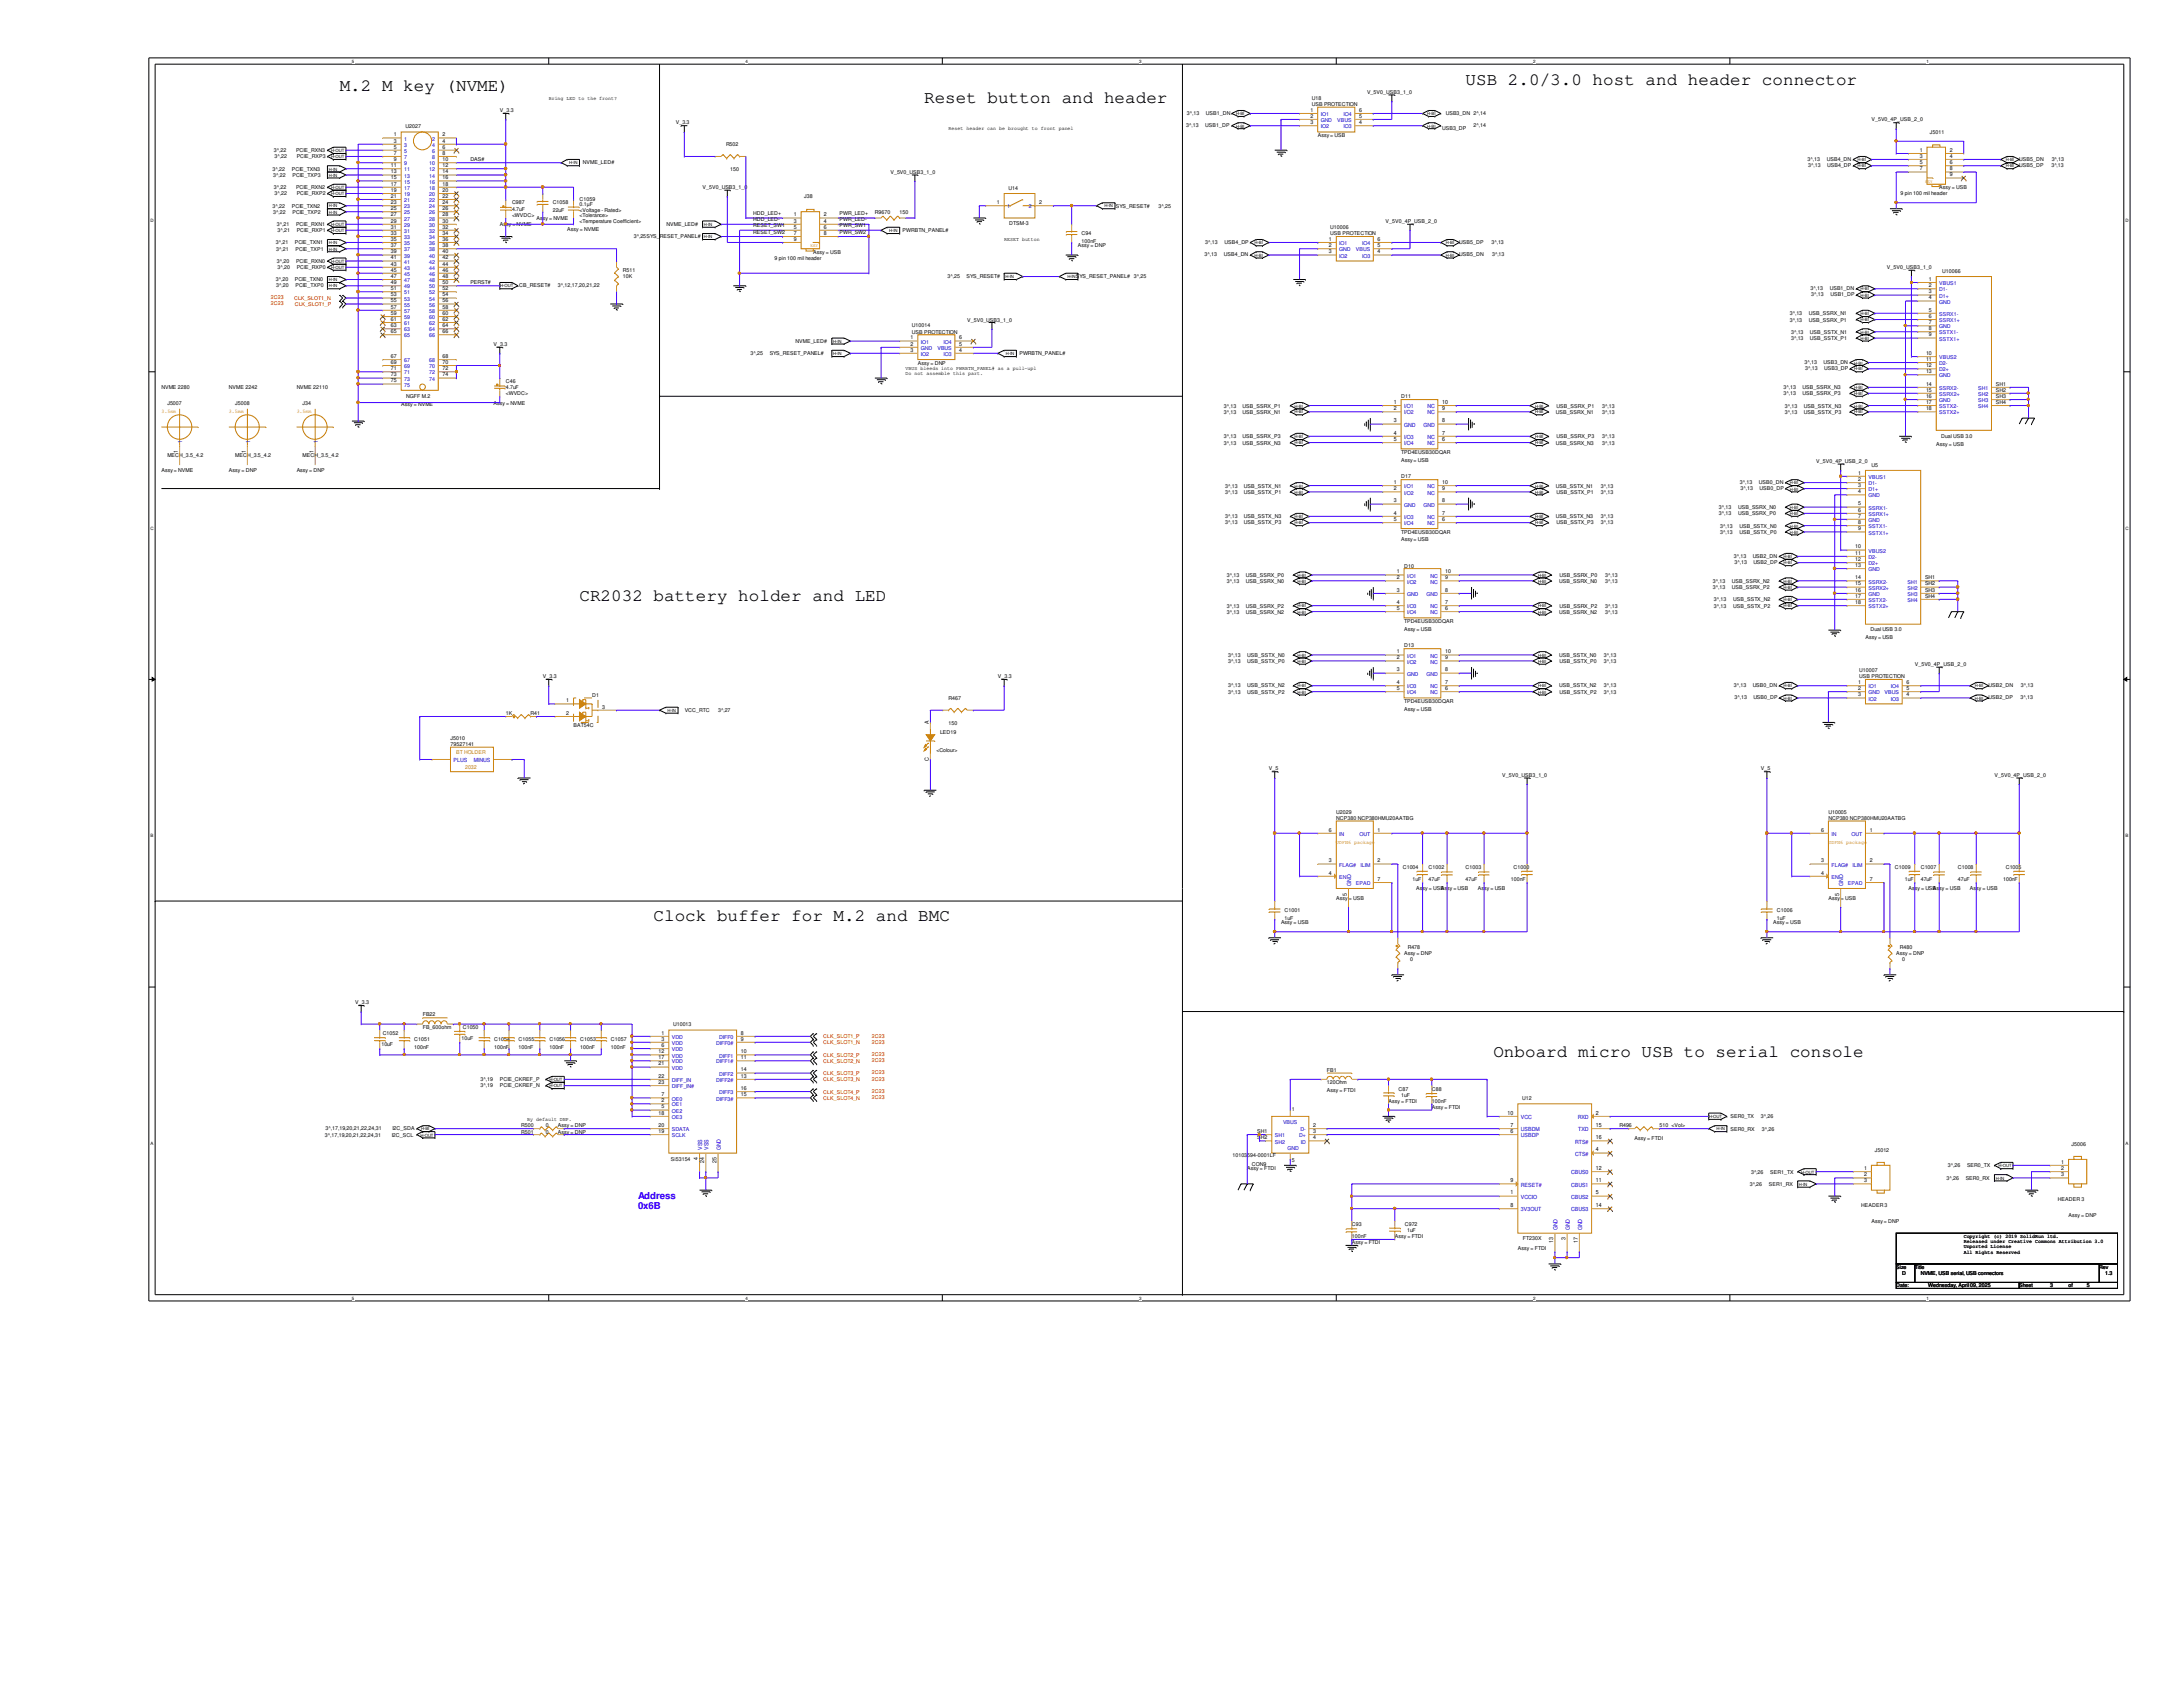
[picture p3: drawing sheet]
<svg xmlns="http://www.w3.org/2000/svg" width="279mm" height="216mm" viewBox="0 0 279 216" stroke-linecap="round" stroke-linejoin="round" font-family="sans-serif">
<defs><g id="words">
<g font-size="2.2">
<text x="43.5" y="11.6">M.2 M key (NVME)</text>
<text x="187.6" y="10.8">USB 2.0/3.0 host and header connector</text>
<text x="118.3" y="13.2">Reset button and header</text>
<text x="74.2" y="77">CR2032 battery holder and LED</text>
<text x="83.7" y="117.9">Clock buffer for M.2 and BMC</text>
<text x="191.1" y="135.2">Onboard micro USB to serial console</text>
</g>
<g font-size="1.2" fill="#00f">
<text x="81.7" y="153.5">Address</text>
<text x="81.7" y="154.7">0x6B</text>
</g>
<g font-size=".7">
<text x="175" y="12">V_5V0_USB3_1_0</text>
<text x="50.4" y="17.4">1</text>
<text x="51.9" y="16.4">U2027</text>
<text x="56.6" y="17.4">2</text>
<text x="64" y="14.4">V_3.3</text>
<text x="70.2" y="12.7">Bring LED to the front?</text>
<text x="86.5" y="15.9">V_3.3</text>
<text x="121.4" y="16.7">Reset header can be brought to front panel</text>
<text x="151.8" y="16.3">3^,13</text>
<text x="151.9" y="14.7">3^,13</text>
<text x="154.3" y="16.3">USB1_DP</text>
<text x="154.3" y="14.7">USB1_DN</text>
<text x="167.7" y="14.3">1</text>
<text x="167.7" y="15.1">2</text>
<text x="167.7" y="15.9">3</text>
<text x="167.9" y="12.8">U18</text>
<text x="167.9" y="13.6">USB PROTECTION</text>
<text x="168.7" y="17.6">Assy = USB</text>
<text x="173.9" y="14.3">6</text>
<text x="173.9" y="15.1">5</text>
<text x="173.9" y="15.9">4</text>
<text x="184.6" y="16.6">USB3_DP</text>
<text x="185" y="14.7">USB3_DN 2^,14</text>
<text x="188.6" y="16.3">2^,14</text>
<text x="239.5" y="15.5">V_5V0_4P_USB_2_0</text>
<text x="247" y="17.1">J5011</text>
<text x="34.9" y="21.8">3^,22</text>
<text x="35" y="22.6">3^,22</text>
<text x="35.1" y="19.5">3^,22</text>
<text x="35.1" y="20.3">3^,22</text>
<text x="37.3" y="21.8">PCIE_TXN3</text>
<text x="37.4" y="22.6">PCIE_TXP3</text>
<text x="37.9" y="19.5">PCIE_RXN3</text>
<text x="38" y="20.3">PCIE_RXP3</text>
<text x="50" y="21.4">11</text>
<text x="50" y="22.2">13</text>
<text x="50" y="22.9">15</text>
<text x="50" y="23.7">17</text>
<text x="50.4" y="18.2">3</text>
<text x="50.4" y="19">5</text>
<text x="50.4" y="19.8">7</text>
<text x="50.4" y="20.6">9</text>
<text x="56.6" y="18.2">4</text>
<text x="56.6" y="19">6</text>
<text x="56.6" y="19.8">8</text>
<text x="56.6" y="20.6">10</text>
<text x="56.6" y="21.4">12</text>
<text x="56.6" y="22.2">14</text>
<text x="56.6" y="22.9">16</text>
<text x="56.6" y="23.7">18</text>
<text x="60.2" y="20.7">DAS#</text>
<text x="74.6" y="21">NVME_LED#</text>
<text x="92.9" y="18.7">R502</text>
<text x="93.5" y="21.9">150</text>
<text x="114" y="22.2">V_5V0_USB3_1_0</text>
<text x="231.4" y="20.6">3^,13</text>
<text x="231.4" y="21.4">3^,13</text>
<text x="233.8" y="20.6">USB4_DN</text>
<text x="233.8" y="21.4">USB4_DP</text>
<text x="245.7" y="19.4">1</text>
<text x="245.7" y="20.2">3</text>
<text x="245.7" y="21">5</text>
<text x="245.7" y="21.8">7</text>
<text x="249.6" y="19.4">2</text>
<text x="249.6" y="20.2">4</text>
<text x="249.6" y="21">6</text>
<text x="249.6" y="21.8">8</text>
<text x="249.6" y="22.6">9</text>
<text x="258.4" y="20.6">USB5_DN</text>
<text x="258.4" y="21.4">USB5_DP</text>
<text x="262.6" y="21.4">3^,13</text>
<text x="262.6" y="20.6">3^,13</text>
<text x="34.9" y="26.6">3^,22</text>
<text x="35" y="27.3">3^,22</text>
<text x="35.1" y="24.2">3^,22</text>
<text x="35.1" y="25">3^,22</text>
<text x="35.4" y="28.9">3^,21</text>
<text x="35.5" y="29.7">3^,21</text>
<text x="37.3" y="26.6">PCIE_TXN2</text>
<text x="37.4" y="27.3">PCIE_TXP2</text>
<text x="37.9" y="28.9">PCIE_RXN1</text>
<text x="37.9" y="24.2">PCIE_RXN2</text>
<text x="38" y="29.7">PCIE_RXP1</text>
<text x="38" y="25">PCIE_RXP2</text>
<text x="50" y="24.6">19</text>
<text x="50" y="25.3">21</text>
<text x="50" y="26.1">23</text>
<text x="50" y="26.9">25</text>
<text x="50" y="27.7">27</text>
<text x="50" y="28.5">29</text>
<text x="50" y="29.3">31</text>
<text x="56.6" y="24.6">20</text>
<text x="56.6" y="25.3">22</text>
<text x="56.6" y="26.1">24</text>
<text x="56.6" y="26.9">26</text>
<text x="56.6" y="27.7">28</text>
<text x="56.6" y="28.5">30</text>
<text x="56.6" y="29.3">32</text>
<text x="64" y="28.9">Assy = NVME</text>
<text x="65.5" y="26.2">C987</text>
<text x="65.5" y="27">4.7uF</text>
<text x="65.5" y="27.7">&lt;WVDC&gt;</text>
<text x="68.7" y="28.2">Assy = NVME</text>
<text x="70.7" y="26.2">C1058</text>
<text x="70.7" y="27.1">22uF</text>
<text x="72.6" y="29.5">Assy = NVME</text>
<text x="74.2" y="25.7">C1059</text>
<text x="74.2" y="26.4">0.1µF</text>
<text x="74.2" y="27.1">&lt;Voltage - Rated&gt;</text>
<text x="74.2" y="27.8">&lt;Tolerance&gt;</text>
<text x="74.2" y="28.5">&lt;Temperature Coefficient&gt;</text>
<text x="85.3" y="28.9">NVME_LED#</text>
<text x="89.9" y="24.2">V_5V0_USB3_1_0</text>
<text x="96.4" y="27.5">HDD_LED+</text>
<text x="96.4" y="28.3">HDD_LED-</text>
<text x="96.4" y="29.1">RESET_SW1</text>
<text x="96.4" y="29.9">RESET_SW2</text>
<text x="101.6" y="27.7">1</text>
<text x="101.6" y="28.5">3</text>
<text x="101.6" y="29.3">5</text>
<text x="102.9" y="25.4">J38</text>
<text x="105.5" y="27.7">2</text>
<text x="105.5" y="28.5">4</text>
<text x="105.5" y="29.3">6</text>
<text x="107.4" y="27.5">PWR_LED+</text>
<text x="107.4" y="28.3">PWR_LED-</text>
<text x="107.4" y="29.1">PWR_SW1</text>
<text x="107.4" y="29.9">PWR_SW2</text>
<text x="112" y="27.3">R9670</text>
<text x="115.1" y="27.3">150</text>
<text x="115.5" y="29.7">PWRBTN_PANEL#</text>
<text x="127.6" y="26.1">1</text>
<text x="129.1" y="24.3">U14</text>
<text x="129.2" y="28.8">DTSM-3</text>
<text x="133" y="26.1">2</text>
<text x="142.8" y="26.6">SYS_RESET#</text>
<text x="148.3" y="26.6">3^,25</text>
<text x="170.3" y="29.3">U10006</text>
<text x="177.3" y="28.5">V_5V0_4P_USB_2_0</text>
<text x="243.2" y="25">9 pin 100 mil header</text>
<text x="248.2" y="24.2">Assy = USB</text>
<text x="35.3" y="31.3">3^,21</text>
<text x="35.3" y="32.1">3^,21</text>
<text x="35.4" y="33.7">3^,20</text>
<text x="35.5" y="34.5">3^,20</text>
<text x="37.7" y="31.3">PCIE_TXN1</text>
<text x="37.8" y="32.1">PCIE_TXP1</text>
<text x="37.9" y="33.7">PCIE_RXN0</text>
<text x="38" y="34.5">PCIE_RXP0</text>
<text x="50" y="30.1">33</text>
<text x="50" y="30.8">35</text>
<text x="50" y="31.6">37</text>
<text x="50" y="32.4">39</text>
<text x="50" y="33.2">41</text>
<text x="50" y="34">43</text>
<text x="50" y="34.8">45</text>
<text x="50" y="35.6">47</text>
<text x="56.6" y="30.1">34</text>
<text x="56.6" y="30.8">36</text>
<text x="56.6" y="31.6">38</text>
<text x="56.6" y="32.4">40</text>
<text x="56.6" y="33.2">42</text>
<text x="56.6" y="34">44</text>
<text x="56.6" y="34.8">46</text>
<text x="56.6" y="35.6">48</text>
<text x="79.7" y="34.8">R511</text>
<text x="79.7" y="35.6">10K</text>
<text x="81.1" y="30.5">3^,25SYS_RESET_PANEL#</text>
<text x="99.1" y="33.3">9 pin 100 mil header</text>
<text x="101.6" y="30.1">7</text>
<text x="101.6" y="30.8">9</text>
<text x="104.1" y="32.5">Assy = USB</text>
<text x="105.5" y="30.1">8</text>
<text x="121.3" y="35.6">3^,25</text>
<text x="123.7" y="35.6">SYS_RESET#</text>
<text x="128.5" y="30.9">RESET button</text>
<text x="137.7" y="35.6">SYS_RESET_PANEL# 3^,25</text>
<text x="138" y="31.7">Assy = DNP</text>
<text x="138.4" y="30.1">C94</text>
<text x="138.4" y="31.1">100nF</text>
<text x="154.2" y="32.8">3^,13</text>
<text x="154.3" y="31.2">3^,13</text>
<text x="156.6" y="32.8">USB4_DN</text>
<text x="156.7" y="31.2">USB4_DP</text>
<text x="170.1" y="30.8">1</text>
<text x="170.1" y="31.6">2</text>
<text x="170.1" y="32.4">3</text>
<text x="170.3" y="30.1">USB PROTECTION</text>
<text x="176.3" y="30.8">6</text>
<text x="176.3" y="31.6">5</text>
<text x="176.3" y="32.4">4</text>
<text x="186.8" y="31.2">USB5_DP</text>
<text x="186.8" y="32.8">USB5_DN</text>
<text x="190.9" y="31.2">3^,13</text>
<text x="191" y="32.8">3^,13</text>
<text x="241.5" y="34.5">V_5V0_USB3_1_0</text>
<text x="246.9" y="35.9">1</text>
<text x="248.6" y="34.9">U10066</text>
<text x="35.3" y="36">3^,20</text>
<text x="35.3" y="36.8">3^,20</text>
<text x="37.7" y="36">PCIE_TXN0</text>
<text x="37.8" y="36.8">PCIE_TXP0</text>
<text x="50" y="36.4">49</text>
<text x="50" y="37.1">51</text>
<text x="50" y="37.9">53</text>
<text x="50" y="38.7">55</text>
<text x="50" y="39.5">57</text>
<text x="50" y="40.3">59</text>
<text x="50" y="41.1">61</text>
<text x="50" y="41.9">63</text>
<text x="56.6" y="36.4">50</text>
<text x="56.6" y="37.1">52</text>
<text x="56.6" y="37.9">54</text>
<text x="56.6" y="38.7">56</text>
<text x="56.6" y="39.5">58</text>
<text x="56.6" y="40.3">60</text>
<text x="56.6" y="41.1">62</text>
<text x="56.6" y="41.9">64</text>
<text x="60.2" y="36.4">PERST#</text>
<text x="66.5" y="36.8">CB_RESET#</text>
<text x="71.4" y="36.8">3^,12,17,20,21,22</text>
<text x="116.7" y="41.9">U10014</text>
<text x="123.8" y="41.1">V_5V0_USB3_1_0</text>
<text x="229.1" y="40.3">3^,13</text>
<text x="229.1" y="41.1">3^,13</text>
<text x="231.5" y="40.3">USB_SSRX_N1</text>
<text x="231.5" y="41.1">USB_SSRX_P1</text>
<text x="231.7" y="37.1">3^,13</text>
<text x="231.8" y="37.9">3^,13</text>
<text x="234.2" y="37.1">USB1_DN</text>
<text x="234.3" y="37.9">USB1_DP</text>
<text x="246.9" y="36.7">2</text>
<text x="246.9" y="37.5">3</text>
<text x="246.9" y="38.3">4</text>
<text x="246.9" y="39.9">5</text>
<text x="246.9" y="40.7">6</text>
<text x="246.9" y="41.5">7</text>
<text x="50" y="42.6">65</text>
<text x="50" y="45.8">67</text>
<text x="50" y="46.6">69</text>
<text x="50" y="47.4">71</text>
<text x="56.6" y="42.6">66</text>
<text x="56.6" y="45.8">68</text>
<text x="56.6" y="46.6">70</text>
<text x="56.6" y="47.4">72</text>
<text x="63.2" y="44.3">V_3.3</text>
<text x="96.1" y="45.5">3^,25</text>
<text x="98.5" y="45.5">SYS_RESET_PANEL#</text>
<text x="101.8" y="43.9">NVME_LED#</text>
<text x="115.9" y="47.4">VBUS bleeds into PWRBTN_PANEL# as a pull-upl</text>
<text x="116.5" y="43.4">1</text>
<text x="116.5" y="44.2">2</text>
<text x="116.5" y="45">3</text>
<text x="116.7" y="42.7">USB PROTECTION</text>
<text x="117.5" y="46.7">Assy = DNP</text>
<text x="122.8" y="43.4">6</text>
<text x="122.8" y="44.2">5</text>
<text x="122.8" y="45">4</text>
<text x="130.5" y="45.5">PWRBTN_PANEL#</text>
<text x="229.2" y="42.7">3^,13</text>
<text x="229.2" y="43.5">3^,13</text>
<text x="231" y="46.6">3^,13</text>
<text x="231.1" y="47.4">3^,13</text>
<text x="231.6" y="42.7">USB_SSTX_N1</text>
<text x="231.6" y="43.5">USB_SSTX_P1</text>
<text x="233.4" y="46.6">USB3_DN</text>
<text x="233.5" y="47.4">USB3_DP</text>
<text x="246.5" y="45.4">10</text>
<text x="246.5" y="46.2">11</text>
<text x="246.5" y="47">12</text>
<text x="246.5" y="47.8">13</text>
<text x="246.9" y="42.2">8</text>
<text x="246.9" y="43.1">9</text>
<text x="20.7" y="49.8">NVME 2280</text>
<text x="21.4" y="51.9">J5007</text>
<text x="29.3" y="49.8">NVME 2242</text>
<text x="30.1" y="51.9">J5008</text>
<text x="38" y="49.8">NVME 22110</text>
<text x="38.7" y="51.9">J34</text>
<text x="50" y="48.2">73</text>
<text x="50" y="48.9">75</text>
<text x="51.4" y="51.9">Assy = NVME</text>
<text x="52" y="50.9">NGFF M.2</text>
<text x="56.6" y="48.2">74</text>
<text x="63.2" y="51.8">Assy = NVME</text>
<text x="64.7" y="49">C46</text>
<text x="64.7" y="49.8">4.7uF</text>
<text x="64.7" y="50.6">&lt;WVDC&gt;</text>
<text x="115.9" y="48">Do not assemble this part.</text>
<text x="156.6" y="52.2">3^,13</text>
<text x="156.6" y="53">3^,13</text>
<text x="159" y="52.2">USB_SSRX_P1</text>
<text x="159" y="53">USB_SSRX_N1</text>
<text x="178.4" y="51.7">1</text>
<text x="178.4" y="52.5">2</text>
<text x="179.3" y="51">D11</text>
<text x="184.6" y="52.5">9</text>
<text x="184.6" y="51.7">10</text>
<text x="199.1" y="53">USB_SSRX_N1</text>
<text x="199.2" y="52.2">USB_SSRX_P1</text>
<text x="205.1" y="53">3^,13</text>
<text x="205.1" y="52.2">3^,13</text>
<text x="228.3" y="49.8">3^,13</text>
<text x="228.3" y="50.6">3^,13</text>
<text x="228.4" y="52.2">3^,13</text>
<text x="228.4" y="53">3^,13</text>
<text x="230.7" y="49.8">USB_SSRX_N3</text>
<text x="230.7" y="50.6">USB_SSRX_P3</text>
<text x="230.9" y="52.2">USB_SSTX_N3</text>
<text x="230.9" y="53">USB_SSTX_P3</text>
<text x="246.5" y="49.4">14</text>
<text x="246.5" y="50.1">15</text>
<text x="246.5" y="50.9">16</text>
<text x="246.5" y="51.7">17</text>
<text x="246.5" y="52.5">18</text>
<text x="255.4" y="49.4">SH1</text>
<text x="255.4" y="50.1">SH2</text>
<text x="255.4" y="50.9">SH3</text>
<text x="255.4" y="51.7">SH4</text>
<text x="21.4" y="58.5">MECH_3.5_4.2</text>
<text x="22.8" y="58" transform="rotate(-90 22.8 58)">1</text>
<text x="30.1" y="58.5">MECH_3.5_4.2</text>
<text x="31.5" y="58" transform="rotate(-90 31.5 58)">1</text>
<text x="38.7" y="58.5">MECH_3.5_4.2</text>
<text x="40.1" y="58" transform="rotate(-90 40.1 58)">1</text>
<text x="156.6" y="56.1">3^,13</text>
<text x="156.6" y="56.9">3^,13</text>
<text x="159" y="56.1">USB_SSRX_P3</text>
<text x="159" y="56.9">USB_SSRX_N3</text>
<text x="178.4" y="54.1">3</text>
<text x="178.4" y="55.6">4</text>
<text x="178.4" y="56.4">5</text>
<text x="179.3" y="58.1">TPD4EUSB30DQAR</text>
<text x="179.3" y="59.1">Assy = USB</text>
<text x="184.6" y="56.4">6</text>
<text x="184.6" y="55.6">7</text>
<text x="184.6" y="54.1">8</text>
<text x="199.1" y="56.9">USB_SSRX_N3</text>
<text x="199.2" y="56.1">USB_SSRX_P3</text>
<text x="205.1" y="56.9">3^,13</text>
<text x="205.1" y="56.1">3^,13</text>
<text x="232.5" y="59.2">V_5V0_4P_USB_2_0</text>
<text x="239.5" y="59.7">U5</text>
<text x="247.8" y="57">Assy = USB</text>
<text x="248.5" y="56">Dual USB 3.0</text>
<text x="20.7" y="60.4">Assy = NVME</text>
<text x="29.3" y="60.4">Assy = DNP</text>
<text x="38" y="60.4">Assy = DNP</text>
<text x="156.8" y="62.4">3^,13</text>
<text x="156.8" y="63.2">3^,13</text>
<text x="159.2" y="62.4">USB_SSTX_N1</text>
<text x="159.2" y="63.2">USB_SSTX_P1</text>
<text x="178.4" y="61.9">1</text>
<text x="178.4" y="62.7">2</text>
<text x="178.4" y="64.3">3</text>
<text x="178.4" y="65.9">4</text>
<text x="179.3" y="61.2">D17</text>
<text x="184.6" y="65.9">7</text>
<text x="184.6" y="64.3">8</text>
<text x="184.6" y="62.7">9</text>
<text x="184.6" y="61.9">10</text>
<text x="199.1" y="62.4">USB_SSTX_N1</text>
<text x="199.2" y="63.2">USB_SSTX_P1</text>
<text x="204.9" y="62.4">3^,13</text>
<text x="204.9" y="63.2">3^,13</text>
<text x="220" y="66">3^,13</text>
<text x="220" y="65.2">3^,13</text>
<text x="222.5" y="66">USB_SSRX_P0</text>
<text x="222.5" y="65.2">USB_SSRX_N0</text>
<text x="222.7" y="61.9">3^,13</text>
<text x="222.8" y="62.7">3^,13</text>
<text x="225.1" y="61.9">USB0_DN</text>
<text x="225.2" y="62.7">USB0_DP</text>
<text x="237.8" y="60.7">1</text>
<text x="237.8" y="61.6">2</text>
<text x="237.8" y="62.3">3</text>
<text x="237.8" y="63.1">4</text>
<text x="237.8" y="64.7">5</text>
<text x="237.8" y="65.5">6</text>
<text x="156.8" y="66.3">3^,13</text>
<text x="156.8" y="67.1">3^,13</text>
<text x="159.2" y="66.3">USB_SSTX_N3</text>
<text x="159.2" y="67.1">USB_SSTX_P3</text>
<text x="178.4" y="66.7">5</text>
<text x="179.3" y="68.3">TPD4EUSB30DQAR</text>
<text x="179.3" y="69.3">Assy = USB</text>
<text x="184.6" y="66.7">6</text>
<text x="199.1" y="66.3">USB_SSTX_N3</text>
<text x="199.2" y="67.1">USB_SSTX_P3</text>
<text x="204.9" y="66.3">3^,13</text>
<text x="204.9" y="67.1">3^,13</text>
<text x="220.2" y="68.3">3^,13</text>
<text x="220.2" y="67.5">3^,13</text>
<text x="221.9" y="71.4">3^,13</text>
<text x="222.6" y="68.3">USB_SSTX_P0</text>
<text x="222.6" y="67.5">USB_SSTX_N0</text>
<text x="224.3" y="71.4">USB2_DN</text>
<text x="237.4" y="70.2">10</text>
<text x="237.4" y="71">11</text>
<text x="237.4" y="71.8">12</text>
<text x="237.8" y="66.3">7</text>
<text x="237.8" y="67.1">8</text>
<text x="237.8" y="67.9">9</text>
<text x="157" y="73.8">3^,13</text>
<text x="157" y="74.6">3^,13</text>
<text x="157" y="77.8">3^,13</text>
<text x="159.5" y="73.8">USB_SSRX_P0</text>
<text x="159.5" y="74.6">USB_SSRX_N0</text>
<text x="159.5" y="77.8">USB_SSRX_P2</text>
<text x="178.8" y="73.4">1</text>
<text x="178.8" y="74.1">2</text>
<text x="178.8" y="75.7">3</text>
<text x="178.8" y="77.3">4</text>
<text x="179.7" y="72.6">D10</text>
<text x="185" y="77.3">7</text>
<text x="185" y="75.7">8</text>
<text x="185" y="74.1">9</text>
<text x="185" y="73.4">10</text>
<text x="199.6" y="74.6">USB_SSRX_N0</text>
<text x="199.6" y="73.8">USB_SSRX_P0</text>
<text x="199.6" y="77.8">USB_SSRX_P2</text>
<text x="205.4" y="74.6">3^,13</text>
<text x="205.4" y="73.8">3^,13</text>
<text x="205.4" y="77.8">3^,13</text>
<text x="219.2" y="75.4">3^,13</text>
<text x="219.2" y="74.6">3^,13</text>
<text x="219.4" y="77">3^,13</text>
<text x="219.4" y="77.8">3^,13</text>
<text x="221.7" y="75.4">USB_SSRX_P2</text>
<text x="221.7" y="74.6">USB_SSRX_N2</text>
<text x="221.8" y="77">USB_SSTX_N2</text>
<text x="221.8" y="77.8">USB_SSTX_P2</text>
<text x="222" y="72.1">3^,13</text>
<text x="224.4" y="72.1">USB2_DP</text>
<text x="237.4" y="72.6">13</text>
<text x="237.4" y="74.1">14</text>
<text x="237.4" y="74.9">15</text>
<text x="237.4" y="75.7">16</text>
<text x="237.4" y="76.5">17</text>
<text x="237.4" y="77.3">18</text>
<text x="246.4" y="74.1">SH1</text>
<text x="246.4" y="74.9">SH2</text>
<text x="246.4" y="75.7">SH3</text>
<text x="246.4" y="76.5">SH4</text>
<text x="157" y="78.5">3^,13</text>
<text x="159.5" y="78.5">USB_SSRX_N2</text>
<text x="178.8" y="78.1">5</text>
<text x="178.8" y="83.6">1</text>
<text x="179.7" y="79.7">TPD4EUSB30DQAR</text>
<text x="179.7" y="80.7">Assy = USB</text>
<text x="179.7" y="82.8">D13</text>
<text x="185" y="78.1">6</text>
<text x="185" y="83.6">10</text>
<text x="199.6" y="78.5">USB_SSRX_N2</text>
<text x="205.4" y="78.5">3^,13</text>
<text x="238.8" y="81.8">Assy = USB</text>
<text x="239.4" y="80.8">Dual USB 3.0</text>
<text x="69.5" y="86.8">V_3.3</text>
<text x="72.5" y="89.9">1</text>
<text x="75.8" y="89.2">D1</text>
<text x="121.4" y="89.6">R467</text>
<text x="127.7" y="86.8">V_3.3</text>
<text x="157.2" y="84">3^,13</text>
<text x="157.2" y="84.8">3^,13</text>
<text x="157.2" y="88.8">3^,13</text>
<text x="157.2" y="88">3^,13</text>
<text x="159.6" y="84">USB_SSTX_N0</text>
<text x="159.6" y="84.8">USB_SSTX_P0</text>
<text x="159.6" y="88.8">USB_SSTX_P2</text>
<text x="159.6" y="88">USB_SSTX_N2</text>
<text x="178.8" y="84.4">2</text>
<text x="178.8" y="85.9">3</text>
<text x="178.8" y="87.5">4</text>
<text x="178.8" y="88.3">5</text>
<text x="179.7" y="90">TPD4EUSB30DQAR</text>
<text x="185" y="88.3">6</text>
<text x="185" y="87.5">7</text>
<text x="185" y="85.9">8</text>
<text x="185" y="84.4">9</text>
<text x="199.6" y="84">USB_SSTX_N0</text>
<text x="199.6" y="88">USB_SSTX_N2</text>
<text x="199.6" y="84.8">USB_SSTX_P0</text>
<text x="199.6" y="88.8">USB_SSTX_P2</text>
<text x="205.3" y="84">3^,13</text>
<text x="205.3" y="88">3^,13</text>
<text x="205.3" y="84.8">3^,13</text>
<text x="205.3" y="88.8">3^,13</text>
<text x="221.9" y="87.9">3^,13</text>
<text x="222" y="89.5">3^,13</text>
<text x="224.3" y="87.9">USB0_DN</text>
<text x="224.4" y="89.5">USB0_DP</text>
<text x="237.8" y="87.5">1</text>
<text x="237.8" y="88.3">2</text>
<text x="237.8" y="89.1">3</text>
<text x="238" y="86">U10007</text>
<text x="238" y="86.8">USB PROTECTION</text>
<text x="244" y="87.5">6</text>
<text x="244" y="88.3">5</text>
<text x="244" y="89.1">4</text>
<text x="245.1" y="85.2">V_5V0_4P_USB_2_0</text>
<text x="254.5" y="89.5">USB2_DP</text>
<text x="254.5" y="87.9">USB2_DN</text>
<text x="258.6" y="89.5">3^,13</text>
<text x="258.7" y="87.9">3^,13</text>
<text x="57.7" y="94.7">J5010</text>
<text x="57.7" y="95.5">79527141</text>
<text x="64.7" y="91.5">1K</text>
<text x="67.9" y="91.5">R41</text>
<text x="72.5" y="91.5">2</text>
<text x="73.4" y="93.1">BAT54C</text>
<text x="77.1" y="90.7">3</text>
<text x="87.6" y="91.1">VCC_RTC</text>
<text x="91.9" y="91.1">3^,27</text>
<text x="118.9" y="92.7" transform="rotate(-90 118.9 92.7)">A</text>
<text x="120.3" y="93.9">LED19</text>
<text x="121.4" y="92.8">150</text>
<text x="179.7" y="91">Assy = USB</text>
<text x="118.9" y="97.4" transform="rotate(-90 118.9 97.4)">C</text>
<text x="119.8" y="96.3">&lt;Colour&gt;</text>
<text x="162.4" y="98.6">V_5</text>
<text x="192.3" y="99.4">V_5V0_USB3_1_0</text>
<text x="225.4" y="98.6">V_5</text>
<text x="255.3" y="99.4">V_5V0_4P_USB_2_0</text>
<text x="170.1" y="106.4">6</text>
<text x="171" y="104.1">U2029</text>
<text x="171" y="104.9">NCP380 NCP380HMU20AATBG</text>
<text x="176.3" y="106.4">1</text>
<text x="233.1" y="106.4">6</text>
<text x="234" y="104.1">U10005</text>
<text x="234" y="104.9">NCP380 NCP380HMU20AATBG</text>
<text x="239.3" y="106.4">1</text>
<text x="170.1" y="110.4">3</text>
<text x="170.1" y="111.9">4</text>
<text x="176.3" y="110.4">2</text>
<text x="176.3" y="112.7">7</text>
<text x="179.5" y="111.2">C1004</text>
<text x="180.8" y="112.8">1uF</text>
<text x="181.3" y="114">Assy = USB</text>
<text x="182.8" y="111.2">C1002</text>
<text x="182.8" y="112.8">47uF</text>
<text x="184.4" y="114">Assy = USB</text>
<text x="187.6" y="111.2">C1003</text>
<text x="187.6" y="112.8">47uF</text>
<text x="189.1" y="114">Assy = USB</text>
<text x="193.4" y="112.8">100nF</text>
<text x="193.7" y="111.2">C1000</text>
<text x="233.1" y="110.4">3</text>
<text x="233.1" y="111.9">4</text>
<text x="239.3" y="110.4">2</text>
<text x="239.3" y="112.7">7</text>
<text x="242.5" y="111.2">C1009</text>
<text x="243.8" y="112.8">1uF</text>
<text x="244.3" y="114">Assy = USB</text>
<text x="245.8" y="111.2">C1007</text>
<text x="245.8" y="112.8">47uF</text>
<text x="247.4" y="114">Assy = USB</text>
<text x="250.6" y="111.2">C1008</text>
<text x="250.6" y="112.8">47uF</text>
<text x="252.1" y="114">Assy = USB</text>
<text x="256.4" y="112.8">100nF</text>
<text x="256.7" y="111.2">C1005</text>
<text x="164" y="118.3">Assy = USB</text>
<text x="164.4" y="116.7">C1001</text>
<text x="164.4" y="117.7">1uF</text>
<text x="171" y="115.1">Assy = USB</text>
<text x="172.4" y="114.6" transform="rotate(-90 172.4 114.6)">5</text>
<text x="226.9" y="118.3">Assy = USB</text>
<text x="227.4" y="116.7">C1006</text>
<text x="227.4" y="117.7">1uF</text>
<text x="234" y="115.1">Assy = USB</text>
<text x="235.4" y="114.6" transform="rotate(-90 235.4 114.6)">5</text>
<text x="179.7" y="122.2">Assy = DNP</text>
<text x="180.2" y="121.5">R478</text>
<text x="180.5" y="123">0</text>
<text x="242.7" y="122.2">Assy = DNP</text>
<text x="243.2" y="121.5">R480</text>
<text x="243.5" y="123">0</text>
<text x="45.5" y="128.5">V_3.3</text>
<text x="54.1" y="130.1">FB22</text>
<text x="54.1" y="131.7">FB_600ohm</text>
<text x="59.2" y="131.7">C1050</text>
<text x="86.1" y="131.4">U10013</text>
<text x="48.8" y="133.9">10uF</text>
<text x="49" y="132.5">C1052</text>
<text x="53" y="133.3">C1051</text>
<text x="53" y="134.2">100nF</text>
<text x="59.1" y="133.1">10uF</text>
<text x="63.2" y="133.3">C1054</text>
<text x="63.2" y="134.2">100nF</text>
<text x="66.4" y="133.3">C1055</text>
<text x="66.4" y="134.2">100nF</text>
<text x="70.3" y="133.3">C1056</text>
<text x="70.3" y="134.2">100nF</text>
<text x="74.3" y="133.3">C1053</text>
<text x="74.3" y="134.2">100nF</text>
<text x="78.2" y="133.3">C1057</text>
<text x="78.2" y="134.2">100nF</text>
<text x="84.3" y="134.8">12</text>
<text x="84.3" y="135.6">17</text>
<text x="84.3" y="137.9">22</text>
<text x="84.3" y="136.4">21</text>
<text x="84.7" y="132.4">1</text>
<text x="84.7" y="133.2">3</text>
<text x="84.7" y="134">6</text>
<text x="94.8" y="132.4">8</text>
<text x="94.8" y="133.2">9</text>
<text x="94.8" y="134.8">10</text>
<text x="94.8" y="135.6">11</text>
<text x="94.8" y="137.1">14</text>
<text x="94.8" y="137.9">13</text>
<text x="169.8" y="137.2">FB1</text>
<text x="61.5" y="138.4">3^,19</text>
<text x="61.5" y="139.1">3^,19</text>
<text x="64" y="138.4">PCIE_CKREF_P</text>
<text x="64" y="139.1">PCIE_CKREF_N</text>
<text x="67.5" y="143.5">By default DNP.</text>
<text x="84.3" y="138.7">23</text>
<text x="84.3" y="142.7">18</text>
<text x="84.7" y="140.3">7</text>
<text x="84.7" y="141.9">5</text>
<text x="84.7" y="141.1">2</text>
<text x="94.8" y="139.5">16</text>
<text x="94.8" y="140.3">15</text>
<text x="165.4" y="142.2">1</text>
<text x="169.8" y="138.8">120Ohm</text>
<text x="169.8" y="139.8">Assy = FTDI</text>
<text x="177.7" y="141.1">Assy = FTDI</text>
<text x="179" y="139.6">C87</text>
<text x="179.3" y="140.3">1uF</text>
<text x="183.3" y="139.6">C88</text>
<text x="183.3" y="141.1">100nF</text>
<text x="183.3" y="141.9">Assy = FTDI</text>
<text x="193" y="142.7">10</text>
<text x="194.8" y="140.8">U12</text>
<text x="204.3" y="142.7">2</text>
<text x="221.5" y="143.1">SER0_TX</text>
<text x="225.4" y="143.1">3^,26</text>
<text x="41.6" y="145.5">3^,17,19,20,21,22,24,31</text>
<text x="41.7" y="144.6">3^,17,19,20,21,22,24,31</text>
<text x="50.2" y="145.5">I2C_SCL</text>
<text x="50.2" y="144.6">I2C_SDA</text>
<text x="66.7" y="144.3">R500</text>
<text x="66.7" y="145.1">R501</text>
<text x="69.9" y="144.3">0</text>
<text x="69.9" y="145.1">0</text>
<text x="71.4" y="144.3">Assy = DNP</text>
<text x="71.4" y="145.1">Assy = DNP</text>
<text x="84.3" y="144.2">20</text>
<text x="84.3" y="145">19</text>
<text x="85.9" y="148.5">Si53154</text>
<text x="89.3" y="148.5" transform="rotate(-90 89.3 148.5)">4</text>
<text x="90.1" y="148.9" transform="rotate(-90 90.1 148.9)">24</text>
<text x="91.7" y="148.9" transform="rotate(-90 91.7 148.9)">25</text>
<text x="157.7" y="148">10103594-0001LF</text>
<text x="159.6" y="149.8">Assy = FTDI</text>
<text x="160.2" y="149.2">CON9</text>
<text x="160.9" y="145.8">SH2</text>
<text x="160.9" y="145">SH1</text>
<text x="165.4" y="148.8">5</text>
<text x="168.1" y="144.2">2</text>
<text x="168.1" y="145">3</text>
<text x="168.1" y="145.8">4</text>
<text x="193.3" y="145">6</text>
<text x="193.3" y="144.2">7</text>
<text x="204.3" y="147.4">4</text>
<text x="204.3" y="149.7">12</text>
<text x="204.3" y="144.2">15</text>
<text x="204.3" y="145.8">16</text>
<text x="207.3" y="144.3">R496</text>
<text x="209.2" y="145.9">Assy = FTDI</text>
<text x="212.4" y="144.3">510 &lt;Vol&gt;</text>
<text x="221.5" y="144.7">SER0_RX</text>
<text x="225.5" y="144.7">3^,26</text>
<text x="238.6" y="149.7">1</text>
<text x="239.9" y="147.5">J5012</text>
<text x="249.3" y="149.4">3^,26</text>
<text x="251.8" y="149.4">SER0_TX</text>
<text x="263.8" y="148.9">1</text>
<text x="263.8" y="149.7">2</text>
<text x="265.1" y="146.7">J5006</text>
<text x="193.3" y="152.9">1</text>
<text x="193.3" y="154.5">8</text>
<text x="193.3" y="151.3">9</text>
<text x="204.3" y="152.9">5</text>
<text x="204.3" y="151.3">11</text>
<text x="204.3" y="154.5">14</text>
<text x="223.9" y="151.8">3^,26</text>
<text x="224.1" y="150.2">3^,26</text>
<text x="226.4" y="151.8">SER1_RX</text>
<text x="226.6" y="150.2">SER1_TX</text>
<text x="238.2" y="154.5">HEADER 3</text>
<text x="238.6" y="150.5">2</text>
<text x="238.6" y="151.3">3</text>
<text x="249.1" y="151">3^,26</text>
<text x="251.6" y="151">SER0_RX</text>
<text x="263.4" y="153.7">HEADER 3</text>
<text x="263.8" y="150.5">3</text>
<text x="264.8" y="155.8">Assy = DNP</text>
<text x="173" y="156.9">C93</text>
<text x="173" y="158.5">100nF</text>
<text x="173" y="159.3">Assy = FTDI</text>
<text x="178.5" y="158.5">Assy = FTDI</text>
<text x="179.8" y="156.9">C972</text>
<text x="180.1" y="157.6">1uF</text>
<text x="194.3" y="160">Assy = FTDI</text>
<text x="194.9" y="158.7">FT230X</text>
<text x="198.8" y="159.1" transform="rotate(-90 198.8 159.1)">13</text>
<text x="200.4" y="158.7" transform="rotate(-90 200.4 158.7)">3</text>
<text x="201.9" y="159.1" transform="rotate(-90 201.9 159.1)">17</text>
<text x="239.5" y="156.5">Assy = DNP</text>
<text x="251.3" y="158.4">Copyright (c) 2019 SolidRun ltd.</text>
<text x="251.3" y="159.1">Released under Creative Commons Attribution 3.0</text>
<text x="251.3" y="159.8">Unported License</text>
<text x="251.3" y="160.4">All Rights Reserved</text>
<text x="242.7" y="162.4">Size</text>
<text x="242.7" y="164.8">Date:</text>
<text x="243.5" y="163.2">D</text>
<text x="245.1" y="162.4">Title</text>
<text x="245.8" y="163.2">NVME, USB serial, USB connectors</text>
<text x="246.8" y="164.8">Wednesday, April 09, 2025</text>
<text x="258.4" y="164.8">Sheet</text>
<text x="262.4" y="164.8">3</text>
<text x="264.8" y="164.8">of</text>
<text x="267.1" y="164.8">5</text>
<text x="268.7" y="162.4">Rev</text>
<text x="269.5" y="163.2">1.3</text>
</g>
<g font-size=".7" fill="#00c">
<text x="51.7" y="18">1</text>
<text x="55.3" y="18">2</text>
<text x="169" y="14.9">IO1</text>
<text x="169" y="15.6">GND</text>
<text x="169" y="16.4">IO2</text>
<text x="171.2" y="15.6">VBUS</text>
<text x="172" y="14.9">IO4</text>
<text x="172" y="16.4">IO3</text>
<text x="51.7" y="18.8">3</text>
<text x="51.7" y="19.6">5</text>
<text x="51.7" y="20.4">7</text>
<text x="51.7" y="21.2">9</text>
<text x="51.7" y="21.9">11</text>
<text x="51.7" y="22.7">13</text>
<text x="51.7" y="23.5">15</text>
<text x="54.9" y="21.2">10</text>
<text x="54.9" y="21.9">12</text>
<text x="54.9" y="22.7">14</text>
<text x="54.9" y="23.5">16</text>
<text x="55.3" y="18.8">4</text>
<text x="55.3" y="19.6">6</text>
<text x="55.3" y="20.4">8</text>
<text x="51.7" y="24.3">17</text>
<text x="51.7" y="25.1">19</text>
<text x="51.7" y="25.9">21</text>
<text x="51.7" y="26.7">23</text>
<text x="51.7" y="27.4">25</text>
<text x="51.7" y="28.2">27</text>
<text x="51.7" y="29">29</text>
<text x="51.7" y="29.8">31</text>
<text x="54.9" y="24.3">18</text>
<text x="54.9" y="25.1">20</text>
<text x="54.9" y="25.9">22</text>
<text x="54.9" y="26.7">24</text>
<text x="54.9" y="27.4">26</text>
<text x="54.9" y="28.2">28</text>
<text x="54.9" y="29">30</text>
<text x="54.9" y="29.8">32</text>
<text x="128.9" y="26.7">1</text>
<text x="131.7" y="26.7">2</text>
<text x="51.7" y="30.6">33</text>
<text x="51.7" y="31.4">35</text>
<text x="51.7" y="32.2">37</text>
<text x="51.7" y="33">39</text>
<text x="51.7" y="33.7">41</text>
<text x="51.7" y="34.5">43</text>
<text x="51.7" y="35.3">45</text>
<text x="54.9" y="30.6">34</text>
<text x="54.9" y="31.4">36</text>
<text x="54.9" y="32.2">38</text>
<text x="54.9" y="33">40</text>
<text x="54.9" y="33.7">42</text>
<text x="54.9" y="34.5">44</text>
<text x="54.9" y="35.3">46</text>
<text x="171.4" y="31.4">IO1</text>
<text x="171.4" y="32.2">GND</text>
<text x="171.4" y="33">IO2</text>
<text x="173.5" y="32.2">VBUS</text>
<text x="174.3" y="31.4">IO4</text>
<text x="174.3" y="33">IO3</text>
<text x="51.7" y="36.1">47</text>
<text x="51.7" y="36.9">49</text>
<text x="51.7" y="37.7">51</text>
<text x="51.7" y="38.5">53</text>
<text x="51.7" y="39.2">55</text>
<text x="51.7" y="40">57</text>
<text x="51.7" y="40.9">59</text>
<text x="51.7" y="41.6">61</text>
<text x="54.9" y="36.1">48</text>
<text x="54.9" y="36.9">50</text>
<text x="54.9" y="37.7">52</text>
<text x="54.9" y="38.5">54</text>
<text x="54.9" y="39.2">56</text>
<text x="54.9" y="40">58</text>
<text x="54.9" y="40.9">60</text>
<text x="54.9" y="41.6">62</text>
<text x="248.2" y="36.5">VBUS1</text>
<text x="248.2" y="37.3">D1-</text>
<text x="248.2" y="38.1">D1+</text>
<text x="248.2" y="38.9">GND</text>
<text x="248.2" y="40.4">SSRX1-</text>
<text x="248.2" y="41.2">SSRX1+</text>
<text x="51.7" y="42.4">63</text>
<text x="51.7" y="43.2">65</text>
<text x="51.7" y="46.4">67</text>
<text x="51.7" y="47.1">69</text>
<text x="51.7" y="47.9">71</text>
<text x="54.9" y="42.4">64</text>
<text x="54.9" y="43.2">66</text>
<text x="54.9" y="46.4">68</text>
<text x="54.9" y="47.1">70</text>
<text x="54.9" y="47.9">72</text>
<text x="117.9" y="44">IO1</text>
<text x="117.9" y="44.8">GND</text>
<text x="117.9" y="45.6">IO2</text>
<text x="120" y="44.8">VBUS</text>
<text x="120.8" y="44">IO4</text>
<text x="120.8" y="45.6">IO3</text>
<text x="248.2" y="42">GND</text>
<text x="248.2" y="42.8">SSTX1-</text>
<text x="248.2" y="43.6">SSTX1+</text>
<text x="248.2" y="46">VBUS2</text>
<text x="248.2" y="46.7">D2-</text>
<text x="248.2" y="47.5">D2+</text>
<text x="51.7" y="48.7">73</text>
<text x="51.7" y="49.5">75</text>
<text x="54.9" y="48.7">74</text>
<text x="179.7" y="52.2">I/O1</text>
<text x="179.7" y="53">I/O2</text>
<text x="182.7" y="53">NC</text>
<text x="182.7" y="52.2">NC</text>
<text x="248.2" y="48.3">GND</text>
<text x="248.2" y="49.9">SSRX2-</text>
<text x="248.2" y="50.7">SSRX2+</text>
<text x="248.2" y="51.5">GND</text>
<text x="248.2" y="52.2">SSTX2-</text>
<text x="248.2" y="53">SSTX2+</text>
<text x="253.2" y="49.9">SH1</text>
<text x="253.2" y="50.7">SH2</text>
<text x="253.2" y="51.5">SH3</text>
<text x="253.2" y="52.2">SH4</text>
<text x="23.3" y="56.6" transform="rotate(-90 23.3 56.6)">1</text>
<text x="32" y="56.6" transform="rotate(-90 32 56.6)">1</text>
<text x="40.7" y="56.6" transform="rotate(-90 40.7 56.6)">1</text>
<text x="179.7" y="54.6">GND</text>
<text x="179.7" y="56.2">I/O3</text>
<text x="179.7" y="57">I/O4</text>
<text x="182.2" y="54.6">GND</text>
<text x="182.7" y="57">NC</text>
<text x="182.7" y="56.2">NC</text>
<text x="179.7" y="62.5">I/O1</text>
<text x="179.7" y="63.3">I/O2</text>
<text x="179.7" y="64.9">GND</text>
<text x="182.2" y="64.9">GND</text>
<text x="182.7" y="63.3">NC</text>
<text x="182.7" y="62.5">NC</text>
<text x="239.1" y="61.3">VBUS1</text>
<text x="239.1" y="62.1">D1-</text>
<text x="239.1" y="62.9">D1+</text>
<text x="239.1" y="63.7">GND</text>
<text x="239.1" y="65.2">SSRX1-</text>
<text x="179.7" y="66.4">I/O3</text>
<text x="179.7" y="67.2">I/O4</text>
<text x="182.7" y="67.2">NC</text>
<text x="182.7" y="66.4">NC</text>
<text x="239.1" y="66">SSRX1+</text>
<text x="239.1" y="66.8">GND</text>
<text x="239.1" y="67.6">SSTX1-</text>
<text x="239.1" y="68.4">SSTX1+</text>
<text x="239.1" y="70.7">VBUS2</text>
<text x="239.1" y="71.5">D2-</text>
<text x="180.1" y="73.9">I/O1</text>
<text x="180.1" y="74.7">I/O2</text>
<text x="180.1" y="76.3">GND</text>
<text x="180.1" y="77.9">I/O3</text>
<text x="182.6" y="76.3">GND</text>
<text x="183.1" y="77.9">NC</text>
<text x="183.1" y="74.7">NC</text>
<text x="183.1" y="73.9">NC</text>
<text x="239.1" y="72.3">D2+</text>
<text x="239.1" y="73.1">GND</text>
<text x="239.1" y="74.7">SSRX2-</text>
<text x="239.1" y="75.5">SSRX2+</text>
<text x="239.1" y="76.3">GND</text>
<text x="239.1" y="77">SSTX2-</text>
<text x="239.1" y="77.9">SSTX2+</text>
<text x="244.1" y="74.7">SH1</text>
<text x="244.1" y="75.5">SH2</text>
<text x="244.1" y="76.3">SH3</text>
<text x="244.1" y="77">SH4</text>
<text x="180.1" y="78.6">I/O4</text>
<text x="183.1" y="78.6">NC</text>
<text x="180.1" y="84.2">I/O1</text>
<text x="180.1" y="84.9">I/O2</text>
<text x="180.1" y="86.5">GND</text>
<text x="180.1" y="88.1">I/O3</text>
<text x="180.1" y="88.9">I/O4</text>
<text x="182.6" y="86.5">GND</text>
<text x="183.1" y="88.9">NC</text>
<text x="183.1" y="88.1">NC</text>
<text x="183.1" y="84.9">NC</text>
<text x="183.1" y="84.2">NC</text>
<text x="239.1" y="88.1">IO1</text>
<text x="239.1" y="88.9">GND</text>
<text x="239.1" y="89.7">IO2</text>
<text x="241.2" y="88.9">VBUS</text>
<text x="242" y="88.1">IO4</text>
<text x="242" y="89.7">IO3</text>
<text x="58" y="97.5">PLUS</text>
<text x="60.7" y="97.5">MINUS</text>
<text x="171.4" y="107">IN</text>
<text x="174" y="107">OUT</text>
<text x="234.4" y="107">IN</text>
<text x="237" y="107">OUT</text>
<text x="171.4" y="110.9">FLAG#</text>
<text x="171.4" y="112.5">EN</text>
<text x="172.9" y="113.3" transform="rotate(-90 172.9 113.3)">GND</text>
<text x="173.5" y="113.3">EPAD</text>
<text x="174.1" y="110.9">ILIM</text>
<text x="234.4" y="110.9">FLAG#</text>
<text x="234.4" y="112.5">EN</text>
<text x="235.9" y="113.3" transform="rotate(-90 235.9 113.3)">GND</text>
<text x="236.5" y="113.3">EPAD</text>
<text x="237.1" y="110.9">ILIM</text>
<text x="86" y="133">VDD</text>
<text x="86" y="133.7">VDD</text>
<text x="86" y="134.5">VDD</text>
<text x="86" y="135.3">VDD</text>
<text x="86" y="136.1">VDD</text>
<text x="86" y="136.9">VDD</text>
<text x="91.7" y="133.7">DIFF0#</text>
<text x="91.7" y="136.1">DIFF1#</text>
<text x="92" y="133">DIFF0</text>
<text x="92" y="135.3">DIFF1</text>
<text x="92" y="137.7">DIFF2</text>
<text x="86" y="138.5">DIFF_IN</text>
<text x="86" y="139.3">DIFF_IN#</text>
<text x="86" y="140.8">OE0</text>
<text x="86" y="142.4">OE2</text>
<text x="86" y="141.6">OE1</text>
<text x="86" y="143.2">OE3</text>
<text x="91.7" y="138.5">DIFF2#</text>
<text x="91.7" y="140.8">DIFF3#</text>
<text x="92" y="140">DIFF3</text>
<text x="164.2" y="143.9">VBUS</text>
<text x="194.6" y="143.2">VCC</text>
<text x="201.9" y="143.2">RXD</text>
<text x="86" y="144.8">SDATA</text>
<text x="86" y="145.5">SCLK</text>
<text x="89.9" y="147.2" transform="rotate(-90 89.9 147.2)">VSS</text>
<text x="90.7" y="147.2" transform="rotate(-90 90.7 147.2)">VSS</text>
<text x="92.2" y="147.2" transform="rotate(-90 92.2 147.2)">GND</text>
<text x="163.2" y="146.3">SH2</text>
<text x="163.2" y="145.5">SH1</text>
<text x="164.8" y="147.2">GND</text>
<text x="166.3" y="145.5">D+</text>
<text x="166.5" y="144.8">D-</text>
<text x="166.5" y="146.3">ID</text>
<text x="194.6" y="145.5">USBDP</text>
<text x="194.6" y="144.8">USBDM</text>
<text x="201.6" y="147.9">CTS#</text>
<text x="201.6" y="146.3">RTS#</text>
<text x="202" y="144.8">TXD</text>
<text x="194.6" y="153.4">VCCIO</text>
<text x="194.6" y="155">3V3OUT</text>
<text x="194.6" y="151.8">RESET#</text>
<text x="201.1" y="153.4">CBUS2</text>
<text x="201.1" y="151.8">CBUS1</text>
<text x="201.1" y="150.3">CBUS0</text>
<text x="201.1" y="155">CBUS3</text>
<text x="199.3" y="157.4" transform="rotate(-90 199.3 157.4)">GND</text>
<text x="200.9" y="157.4" transform="rotate(-90 200.9 157.4)">GND</text>
<text x="202.5" y="157.4" transform="rotate(-90 202.5 157.4)">GND</text>
</g>
<g font-size=".7" fill="#f00">
<text x="34.7" y="38.3">2C23</text>
<text x="34.7" y="39.1">2C23</text>
<text x="37.6" y="38.4">CLK_SLOT1_N</text>
<text x="37.7" y="39.2">CLK_SLOT1_P</text>
<text x="105.4" y="132.9">CLK_SLOT1_P</text>
<text x="105.4" y="133.6">CLK_SLOT1_N</text>
<text x="105.4" y="135.2">CLK_SLOT2_P</text>
<text x="105.4" y="136">CLK_SLOT2_N</text>
<text x="105.4" y="137.6">CLK_SLOT3_P</text>
<text x="111.6" y="132.8">2C23</text>
<text x="111.6" y="133.6">2C23</text>
<text x="111.6" y="135.1">2C23</text>
<text x="111.6" y="135.9">2C23</text>
<text x="111.6" y="137.5">2C23</text>
<text x="105.4" y="138.4">CLK_SLOT3_N</text>
<text x="105.4" y="140">CLK_SLOT4_P</text>
<text x="105.4" y="140.8">CLK_SLOT4_N</text>
<text x="111.6" y="138.3">2C23</text>
<text x="111.6" y="139.9">2C23</text>
<text x="111.6" y="140.7">2C23</text>
</g>
<g font-size=".7" fill="#cc8006">
<text x="20.7" y="52.9">3.5mm</text>
<text x="29.3" y="52.9">3.5mm</text>
<text x="38" y="52.9">3.5mm</text>
<text x="58.4" y="96.5">BT HOLDER</text>
<text x="59.5" y="98.4">2032</text>
<text x="171" y="108">UDFN6 package</text>
<text x="234" y="108">UDFN6 package</text>
</g>
<g font-size=".6">
<text x="45" y="8">5</text>
<text x="95.4" y="8">4</text>
<text x="145.8" y="8">3</text>
<text x="196.2" y="8">2</text>
<text x="246.6" y="8">1</text>
<text x="158.2" y="14.7">H-BI</text>
<text x="158.2" y="16.3">H-BI</text>
<text x="182.7" y="14.7">H-BI</text>
<text x="182.7" y="16.3">H-BI</text>
<text x="42.1" y="22.6">H-IN</text>
<text x="42.1" y="21.8">H-IN</text>
<text x="42.4" y="19.5">H-OUT</text>
<text x="42.4" y="20.3">H-OUT</text>
<text x="72.9" y="21">H-IN</text>
<text x="237.7" y="20.7">H-BI</text>
<text x="237.7" y="21.4">H-BI</text>
<text x="256.7" y="20.7">H-BI</text>
<text x="256.7" y="21.4">H-BI</text>
<text x="19.3" y="28.4">D</text>
<text x="42.1" y="26.5">H-IN</text>
<text x="42.1" y="27.3">H-IN</text>
<text x="42.4" y="29.7">H-OUT</text>
<text x="42.4" y="28.9">H-OUT</text>
<text x="42.4" y="25">H-OUT</text>
<text x="42.4" y="24.2">H-OUT</text>
<text x="90.1" y="28.9">H-IN</text>
<text x="113.8" y="29.7">H-IN</text>
<text x="141.4" y="26.5">H-IN</text>
<text x="272" y="28.4">D</text>
<text x="42.1" y="32.1">H-IN</text>
<text x="42.1" y="31.3">H-IN</text>
<text x="42.4" y="34.4">H-OUT</text>
<text x="42.4" y="33.7">H-OUT</text>
<text x="90.1" y="30.5">H-IN</text>
<text x="128.7" y="35.6">H-IN</text>
<text x="136.6" y="35.6">H-IN</text>
<text x="160.6" y="32.9">H-BI</text>
<text x="160.6" y="31.3">H-BI</text>
<text x="185" y="31.3">H-BI</text>
<text x="185" y="32.9">H-BI</text>
<text x="42.1" y="36.8">H-IN</text>
<text x="42.1" y="36">H-IN</text>
<text x="64" y="36.8">H-OUT</text>
<text x="238.1" y="37.2">H-BI</text>
<text x="238.1" y="38">H-BI</text>
<text x="238.1" y="40.3">H-BI</text>
<text x="238.1" y="41.1">H-BI</text>
<text x="106.6" y="43.9">H-IN</text>
<text x="106.6" y="45.5">H-IN</text>
<text x="128.7" y="45.5">H-IN</text>
<text x="237.3" y="46.7">H-BI</text>
<text x="237.3" y="47.4">H-BI</text>
<text x="238.1" y="42.7">H-BI</text>
<text x="238.1" y="43.5">H-BI</text>
<text x="165.7" y="52.2">H-BI</text>
<text x="165.7" y="52.9">H-BI</text>
<text x="196.5" y="52.2">H-BI</text>
<text x="196.5" y="52.9">H-BI</text>
<text x="237.3" y="49.8">H-BI</text>
<text x="237.3" y="50.6">H-BI</text>
<text x="237.3" y="52.2">H-BI</text>
<text x="237.3" y="52.9">H-BI</text>
<text x="165.7" y="56.1">H-BI</text>
<text x="165.7" y="56.9">H-BI</text>
<text x="196.5" y="56.1">H-BI</text>
<text x="196.5" y="56.9">H-BI</text>
<text x="165.7" y="62.4">H-BI</text>
<text x="165.7" y="63.2">H-BI</text>
<text x="196.5" y="62.4">H-BI</text>
<text x="196.5" y="63.2">H-BI</text>
<text x="229.1" y="62.8">H-BI</text>
<text x="229.1" y="65.9">H-BI</text>
<text x="229.1" y="65.2">H-BI</text>
<text x="229.1" y="62">H-BI</text>
<text x="19.3" y="67.8">C</text>
<text x="165.7" y="66.3">H-BI</text>
<text x="165.7" y="67.1">H-BI</text>
<text x="196.5" y="66.3">H-BI</text>
<text x="196.5" y="67.1">H-BI</text>
<text x="228.3" y="71.5">H-BI</text>
<text x="229.1" y="68.3">H-BI</text>
<text x="229.1" y="67.5">H-BI</text>
<text x="272" y="67.8">C</text>
<text x="166.1" y="73.8">H-BI</text>
<text x="166.1" y="74.6">H-BI</text>
<text x="166.1" y="77.7">H-BI</text>
<text x="196.8" y="73.8">H-BI</text>
<text x="196.8" y="74.6">H-BI</text>
<text x="196.8" y="77.7">H-BI</text>
<text x="228.3" y="72.2">H-BI</text>
<text x="228.3" y="75.4">H-BI</text>
<text x="228.3" y="74.6">H-BI</text>
<text x="228.3" y="77">H-BI</text>
<text x="228.3" y="77.7">H-BI</text>
<text x="166.1" y="78.5">H-BI</text>
<text x="196.8" y="78.5">H-BI</text>
<text x="166.1" y="84">H-BI</text>
<text x="166.1" y="84.8">H-BI</text>
<text x="166.1" y="88.8">H-BI</text>
<text x="166.1" y="88">H-BI</text>
<text x="196.8" y="84.8">H-BI</text>
<text x="196.8" y="84">H-BI</text>
<text x="196.8" y="88.8">H-BI</text>
<text x="196.8" y="88">H-BI</text>
<text x="228.3" y="89.5">H-BI</text>
<text x="228.3" y="88">H-BI</text>
<text x="252.8" y="89.5">H-BI</text>
<text x="252.8" y="88">H-BI</text>
<text x="85.4" y="91.1">H-IN</text>
<text x="19.3" y="107.1">B</text>
<text x="272" y="107.1">B</text>
<text x="70.3" y="138.4">H-OUT</text>
<text x="70.3" y="139.1">H-OUT</text>
<text x="218.7" y="143.1">H-OUT</text>
<text x="19.3" y="146.5">A</text>
<text x="53.8" y="145.5">H-OUT</text>
<text x="53.9" y="144.7">H-BI</text>
<text x="219.7" y="144.7">H-IN</text>
<text x="255.8" y="149.4">H-OUT</text>
<text x="272" y="146.5">A</text>
<text x="230.3" y="151.8">H-IN</text>
<text x="230.5" y="150.2">H-OUT</text>
<text x="255.4" y="151">H-IN</text>
<text x="45" y="166.3">5</text>
<text x="95.4" y="166.3">4</text>
<text x="145.8" y="166.3">3</text>
<text x="196.2" y="166.3">2</text>
<text x="246.6" y="166.3">1</text>
</g>
<g font-size=".6" fill="#cc8006">
<text x="246.4" y="23.4">KEY</text>
<text x="103.7" y="31.6">KEY</text>
</g>
</g></defs>
<path d="M19.1 7.4h253.5v159.1h-253.5zM19.9 8.2h251.9v157.5h-251.9z" fill="none" stroke="#000" stroke-width=".13"/>
<g fill="#fff">
<path d="M45 7.5h.3v.7h-.3z"/>
<path d="M45 165.8h.3v.7h-.3z"/>
</g>
<path d="M70.2 7.4v.8M70.2 165.7v.8" fill="none" stroke="#000" stroke-width=".13"/>
<g fill="#fff">
<path d="M95.4 7.5h.3v.7h-.3z"/>
<path d="M95.4 165.8h.3v.7h-.3z"/>
</g>
<path d="M120.6 7.4v.8M120.6 165.7v.8" fill="none" stroke="#000" stroke-width=".13"/>
<g fill="#fff">
<path d="M145.8 7.5h.3v.7h-.3z"/>
<path d="M145.8 165.8h.3v.7h-.3z"/>
</g>
<path d="M171 7.4v.8M171 165.7v.8" fill="none" stroke="#000" stroke-width=".13"/>
<g fill="#fff">
<path d="M196.2 7.5h.3v.7h-.3z"/>
<path d="M196.2 165.8h.3v.7h-.3z"/>
</g>
<path d="M221.4 7.4v.8M221.4 165.7v.8" fill="none" stroke="#000" stroke-width=".13"/>
<g fill="#fff">
<path d="M246.6 7.5h.3v.7h-.3z"/>
<path d="M246.6 165.8h.3v.7h-.3z"/>
<path d="M19.3 27.9h.3v.6h-.3z"/>
<path d="M272 27.9h.4v.6h-.4z"/>
<path d="M19.3 67.3h.3v.6h-.3z"/>
<path d="M272 67.3h.4v.6h-.4z"/>
</g>
<path d="M19.1 47.6h.8M271.8 47.6h.8" fill="none" stroke="#000" stroke-width=".13"/>
<g fill="#fff">
<path d="M19.3 106.6h.3v.7h-.3z"/>
<path d="M272 106.6h.4v.7h-.4z"/>
</g>
<path d="M19.1 87h.8M19.5 86.7l.4 .3-.4 .2zM271.8 87l.4-.3v.5zM271.8 87h.8" fill="none" stroke="#000" stroke-width=".13"/>
<path d="M19.5 86.7l.4 .3-.4 .2zM271.8 87l.4-.3v.5z" fill="#000"/>
<g fill="#fff">
<path d="M19.3 146h.3v.6h-.3z"/>
<path d="M272 146h.3v.6h-.3z"/>
</g>
<g fill="none" stroke="#000" stroke-width=".13">
<path d="M41.9 19.2h.1M41.9 19.2l.8 .4M42.7 18.8h.1M42.7 19.6h.1M42.7 18.8h1.6v1.6M42.7 18.8l-.8 .4M42.7 19.6h1.6M42.7 19.6l-.8 .4M44.3 19.6h.1M64.3 14.5h.9M64.7 15.3h.1M64.7 14.5v.8"/>
<path d="M65.2 14.5h.1M84.4 8.2v54.3M87.2 16.1h.1M87.2 16.1h.8M87.6 16.9h.1M87.6 16.1v.8M151.3 8.2h.1M151.3 8.2v157.5M157.6 14.5h.1M157.6 16.1h.1M157.6 14.5l.9 .4M157.6 16.1l.9 .4"/>
<path d="M158.5 14.1h.1M158.5 14.9h.1M158.5 15.7h.1M158.5 16.5h.1M158.5 14.1h.7M158.5 14.1l-.9 .4M158.5 14.9h.7M158.5 15.7h.7M158.5 15.7l-.9 .4M158.5 16.5h.7M159.2 14.1h.1M159.2 14.9h.1"/>
<path d="M159.2 15.7h.1M159.2 16.5h.1M159.2 14.1l.8 .4M159.2 15.7l.8 .4M160 14.5h.1M160 16.1h.1M160 14.5l-.8 .4M160 16.1l-.8 .4M163.2 19.2h1.5M163.4 19.5h1.1M163.6 19.7h.1M163.6 19.7h.7"/>
<path d="M163.9 19.9h.1M164 19.9h.1M164.5 19.5h.1M164.7 19.2h.1M177.7 12.1h.8M178.1 13h.1M178.1 12.1v.9M178.5 12.1h.1M182.1 14.5h.1M182.1 16.1h.1M182.1 14.5l.7 .4M182.1 16.1l.7 .4"/>
<path d="M182.8 14.1h.1M182.8 14.9h.1M182.8 15.7h.1M182.8 16.5h.1M182.8 14.1h.8M182.8 14.9h.8M182.8 15.7h.8M182.8 16.5h.8M182.8 14.1l-.7 .4M182.8 15.7l-.7 .4M183.6 14.1h.1M183.6 14.9h.1"/>
<path d="M183.6 15.7h.1M183.6 16.5h.1M183.6 14.1l.8 .4M183.6 15.7l.8 .4M184.4 14.5h.1M184.4 16.1h.1M184.4 14.5l-.8 .4M184.4 16.1l-.8 .4M242.3 15.7h.8M242.7 16.5h.1M242.7 15.7v.8M243.1 15.7h.1"/>
<path d="M41.9 36.2h.1M41.9 37h.1M41.9 35.4h.1M41.9 31.5h.1M41.9 32.2h.1M41.9 30.6h.1M41.9 25.9h.1M41.9 26.7h.1M41.9 27.5h.1M41.9 29.5h.1M41.9 28.7h.1M41.9 34.2h.1"/>
<path d="M41.9 33.4h.1M41.9 22h.1M41.9 22.8h.1M41.9 21.2h.1M41.9 24.8h.1M41.9 24h.1M41.9 20h.1M41.9 36.2h1.6M41.9 21.2v1.6M41.9 25.9v1.6M41.9 30.6v1.6M41.9 35.4v1.6"/>
<path d="M41.9 37h1.6M41.9 35.4h1.6M41.9 31.5h1.6M41.9 32.2h1.6M41.9 30.6h1.6M41.9 25.9h1.6M41.9 26.7h1.6M41.9 27.5h1.6M41.9 29.5l.8 .4M41.9 28.7l.8 .4M41.9 34.2l.8 .4M41.9 33.4l.8 .4"/>
<path d="M41.9 22h1.6M41.9 22.8h1.6M41.9 21.2h1.6M41.9 24.8l.8 .3M41.9 24l.8 .3M41.9 20l.8 .4M42.7 29.1h.1M42.7 29.9h.1M42.7 28.3h.1M42.7 33.8h.1M42.7 34.6h.1M42.7 33h.1"/>
<path d="M42.7 24.3h.1M42.7 25.1h.1M42.7 23.6h.1M42.7 20.4h.1M42.7 29.1h1.6M42.7 29.1l-.8 .4M42.7 29.9h1.6M42.7 23.6h1.6v1.5M42.7 28.3h1.6v1.6M42.7 33h1.6v1.6M42.7 28.3l-.8 .4M42.7 33.8h1.6"/>
<path d="M42.7 33.8l-.8 .4M42.7 34.6h1.6M42.7 33l-.8 .4M42.7 24.3h1.6M42.7 24.3l-.8 .5M42.7 25.1h1.6M42.7 23.6l-.8 .4M42.7 20.4h1.6M43.5 36.2h.1M43.5 37h.1M43.5 35.4h.1M43.5 31.5h.1"/>
<path d="M43.5 32.2h.1M43.5 30.6h.1M43.5 25.9h.1M43.5 26.7h.1M43.5 27.5h.1M43.5 22h.1M43.5 22.8h.1M43.5 21.2h.1M43.5 39.3h.1M43.5 38.5h.1M43.5 37.8h.1M43.5 36.2l.8 .4"/>
<path d="M43.5 35.4l.8 .4M43.5 31.5l.8 .3M43.5 30.6l.8 .4M43.5 25.9l.8 .4M43.5 26.7l.8 .4M43.5 22l.8 .4M43.5 21.2l.8 .4M43.5 38.5l.4 .4-.4 .4M43.5 37.8l.4 .3-.4 .4M43.9 38.5h.1M43.9 39.3h.1M43.9 37.8h.1"/>
<path d="M43.9 38.5l.4 .4-.4 .4M43.9 37.8l.4 .3-.4 .4M44.3 36.6h.1M44.3 35.8h.1M44.3 31.8h.1M44.3 31h.1M44.3 26.3h.1M44.3 27.1h.1M44.3 29.9h.1M44.3 29.1h.1M44.3 34.6h.1M44.3 33.8h.1"/>
<path d="M44.3 22.4h.1M44.3 21.6h.1M44.3 25.1h.1M44.3 24.3h.1M44.3 20.4h.1M44.3 36.6l-.8 .4M44.3 35.8l-.8 .4M44.3 31.8l-.8 .4M44.3 31l-.8 .5M44.3 26.3l-.8 .4M44.3 27.1l-.8 .4M44.3 22.4l-.8 .4"/>
<path d="M44.3 21.6l-.8 .4M64 37h.1M64 37h1.5M64 30.3h1.5M64.2 30.5h1.1M64.4 30.7h.1M64.4 30.7h.7M64.6 31h.2M64.8 31h.1M65.3 30.5h.1M65.5 36.2h.1M65.5 37h.1"/>
<path d="M65.5 30.3h.1M65.5 36.2h-1.5v.8M65.5 36.2l.8 .4M66.3 36.6h.1M66.3 36.6l-.8 .4M71.8 20.8h.1M71.8 20.8l.8 .4M72.6 20.4h.1M72.6 21.2h.1M72.6 21.2h1.6M72.6 20.4h1.6M72.6 20.4l-.8 .4"/>
<path d="M74.2 20.4h.1M74.2 21.2h.1M74.2 20.4v.8M78.1 38.9h1.6M78.4 39.2h1.1M78.6 39.4h.1M78.6 39.4h.6M78.8 39.6h.2M79 39.6h.1M79.5 39.2h.1M79.7 38.9h.1M89.9 29.9h.1"/>
<path d="M89.9 30.6h.1M89.9 28.3h.1M89.9 29.1h.1M89.9 30.6h1.6M89.9 29.1h1.6M89.9 29.9h1.6M89.9 28.3h1.6M89.9 28.3v.8M89.9 29.9v.7M91.5 29.9h.1M91.5 30.6h.1M91.5 28.3h.1"/>
<path d="M91.5 29.1h.1M91.5 29.9l.8 .4M91.5 28.3l.8 .4M92.3 30.3h.1M92.3 28.7h.1M92.3 30.3l-.8 .3M92.3 28.7l-.8 .4M92.7 24.3h.8M93.1 25.1h.1M93.1 24.3v.8M93.5 24.3h.1M93.9 36.6h1.6"/>
<path d="M94.1 36.8h1.1M94.4 37h.1M94.4 37h.6M94.6 37.3h.1M94.7 37.3h.1M95.2 36.8h.1M95.5 36.6h.1M112.8 29.5h.1M112.8 29.5l.7 .4M113.5 29.1h.1M113.5 29.9h.1M113.5 29.1h1.6"/>
<path d="M113.5 29.9h1.6M113.5 29.1l-.7 .4M115.1 29.1h.1M115.1 29.9h.1M115.1 29.1v.8M116.7 22.4h.8M117.1 23.2h.1M117.1 22.4v.8M117.5 22.4h.1M124.6 27.9h1.6M124.8 28.2h1.1M125.1 28.4h.1"/>
<path d="M125.1 28.4h.6M125.3 28.6h.1M125.4 28.6h.1M125.9 28.2h.1M126.2 27.9h.1M128.5 35h.1M128.5 35.8h.1M128.5 35h1.6M128.5 35v.8M128.5 35.8h1.6M130.1 35h.1M130.1 35.8h.1"/>
<path d="M130.1 35l.8 .4M130.9 35.4h.1M130.9 35.4l-.8 .4M135.6 35.4h.1M135.6 35.4l.8 .4M136.4 35h.1M136.4 35.8h.1M136.4 35h1.6M136.4 35.8h1.6M136.4 35l-.8 .4M136.4 32.6h1.6M136.6 32.9h1.1"/>
<path d="M136.9 33.1h.1M136.9 33.1h.6M137.1 33.3h.1M137.2 33.3h.1M137.7 32.9h.1M138 35h.1M138 35.8h.1M138 32.6h.1M138 35v.8M140.3 26.3h.1M140.3 26.3l.8 .4M141.1 25.9h.1"/>
<path d="M141.1 26.7h.1M141.1 25.9h1.6M141.1 26.7h1.6M141.1 25.9l-.8 .4M142.7 25.9h.1M142.7 26.7h.1M142.7 25.9v.8M160 32.6h.1M160 31h.1M160 32.6l.8 .4M160 31l.8 .5M160.8 32.2h.1"/>
<path d="M160.8 33h.1M160.8 30.6h.1M160.8 31.5h.1M160.8 31.5h.8M160.8 32.2h.8M160.8 30.6h.8M160.8 33h.8M160.8 32.2l-.8 .4M160.8 30.6l-.8 .4M161.6 32.2h.1M161.6 33h.1M161.6 30.6h.1"/>
<path d="M161.6 31.5h.1M161.6 32.2l.8 .4M161.6 30.6l.8 .4M162.4 32.6h.1M162.4 31h.1M162.4 32.6l-.8 .4M162.4 31l-.8 .5M165.5 35.8h1.6M165.8 36h1.1M166 36.2h.1M166 36.2h.6M166.2 36.5h.2"/>
<path d="M166.4 36.5h.1M166.9 36h.1M167.1 35.8h.1M180.1 28.7h.8M180.5 29.5h.1M180.5 28.7v.8M180.9 28.7h.1M184.4 31h.1M184.4 32.6h.1M184.4 31l.8 .5M184.4 32.6l.8 .4M185.2 30.6h.1"/>
<path d="M185.2 31.5h.1M185.2 32.2h.1M185.2 33h.1M185.2 31.5h.8M185.2 32.2h.8M185.2 30.6h.8M185.2 33h.8M185.2 30.6l-.8 .4M185.2 32.2l-.8 .4M186 30.6h.1M186 31.5h.1M186 32.2h.1"/>
<path d="M186 33h.1M186 30.6l.8 .4M186 32.2l.8 .4M186.8 31h.1M186.8 32.6h.1M186.8 31l-.8 .5M186.8 32.6l-.8 .4M237.2 20.4h.1M237.2 21.2h.1M237.2 20.4l.8 .4M237.2 21.2l.8 .4M237.6 37h.1"/>
<path d="M237.6 37.8h.1M237.6 37l.8 .3M237.6 37.8l.8 .3M238 20h.1M238 20.8h.1M238 21.6h.1M238 20h.8M238 20l-.8 .4M238 20.8h.8M238 20.8l-.8 .4M238 21.6h.8M238.4 36.6h.1"/>
<path d="M238.4 37.3h.1M238.4 38.1h.1M238.4 39.7h.1M238.4 36.6h.7M238.4 36.6l-.8 .4M238.4 37.3h.7M238.4 37.3l-.8 .5M238.4 38.1h.7M238.4 39.7h.7M238.4 39.7l-.8 .4M238.8 20h.1M238.8 20.8h.1"/>
<path d="M238.8 21.6h.1M238.8 20l.7 .4M238.8 20.8l.7 .4M239.1 36.6h.1M239.1 37.3h.1M239.1 38.1h.1M239.1 39.7h.1M239.1 36.6l.8 .4M239.1 37.3l.8 .5M239.1 39.7l.8 .4M239.5 20.4h.1M239.5 21.2h.1"/>
<path d="M239.5 20.4l-.7 .4M239.5 21.2l-.7 .4M239.9 37h.1M239.9 37.8h.1M239.9 37l-.8 .3M239.9 37.8l-.8 .3M241.9 26.7h1.6M242.1 27h1.1M242.4 27.2h.1M242.4 27.2h.6M242.6 27.4h.2M242.8 27.4h.1"/>
<path d="M243.2 27h.1M243.5 26.7h.1M244.3 34.6h.8M244.6 35.4h.1M244.6 34.6v.8M245.1 34.6h.1M256.1 20.4h.1M256.1 21.2h.1M256.1 20.4l.8 .4M256.1 21.2l.8 .4M256.9 20h.1M256.9 20.8h.1"/>
<path d="M256.9 21.6h.1M256.9 20h.7M256.9 20.8h.7M256.9 21.6h.7M256.9 20l-.8 .4M256.9 20.8l-.8 .4M257.6 20h.1M257.6 20.8h.1M257.6 21.6h.1M257.6 20l.8 .4M257.6 20.8l.8 .4M258.4 20.4h.1"/>
<path d="M258.4 21.2h.1M258.4 20.4l-.8 .4M258.4 21.2l-.8 .4M45 53.9h1.6M45.3 54.1h1.1M45.5 54.4h.1M45.5 54.4h.6M45.8 54.6h.1M45.9 54.6h.1M46.4 54.1h.1M46.6 53.9h.1M63.5 44.4h.8"/>
<path d="M64 45.2h.1M64 44.4v.8M64.3 44.4h.1M84.4 50.7h.1M84.4 50.7h66.9M106.5 43.3h.1M106.5 44h.1M106.5 44.8h.1M106.5 45.6h.1M106.5 43.3h1.5M106.5 43.3v.7M106.5 44.8v.8"/>
<path d="M106.5 44h1.5M106.5 44.8h1.5M106.5 45.6h1.5M108 43.3h.1M108 44h.1M108 44.8h.1M108 45.6h.1M108 43.3l.8 .3M108 44.8l.8 .4M108.8 43.6h.1M108.8 45.2h.1M108.8 43.6l-.8 .4"/>
<path d="M108.8 45.2l-.8 .4M112 48.4h1.5M112.2 48.6h1.1M112.4 48.9h.1M112.4 48.9h.7M112.7 49.1h.2M112.9 49.1h.1M113.3 48.6h.1M113.5 48.4h.1M126.5 41.3h.8M127 42.1h.1M127 41.3v.8"/>
<path d="M127.3 41.3h.1M127.7 45.2h.1M127.7 45.2l.8 .4M128.5 44.8h.1M128.5 45.6h.1M128.5 44.8h1.6M128.5 45.6h1.6M128.5 44.8l-.8 .4M130.1 44.8h.1M130.1 45.6h.1M130.1 44.8v.8M165.1 51.9h.1"/>
<path d="M165.1 52.7h.1M165.1 55.8h.1M165.1 56.6h.1M165.1 51.9l.8 .4M165.1 52.7l.8 .4M165.1 55.8l.8 .5M165.1 56.6l.8 .4M165.9 51.5h.1M165.9 52.3h.1M165.9 53.1h.1M165.9 55.5h.1M165.9 56.3h.1"/>
<path d="M165.9 57h.1M165.9 51.5h.8M165.9 52.3h.8M165.9 53.1h.8M165.9 51.5l-.8 .4M165.9 52.3l-.8 .4M165.9 55.5h.8M165.9 55.5l-.8 .3M165.9 56.3h.8M165.9 56.3l-.8 .3M165.9 57h.8M166.7 51.5h.1"/>
<path d="M166.7 52.3h.1M166.7 53.1h.1M166.7 55.5h.1M166.7 56.3h.1M166.7 57h.1M166.7 51.5l.8 .4M166.7 52.3l.8 .4M166.7 55.5l.8 .3M166.7 56.3l.8 .3M167.5 51.9h.1M167.5 52.7h.1M167.5 55.8h.1"/>
<path d="M167.5 56.6h.1M167.5 51.9l-.8 .4M167.5 52.7l-.8 .4M167.5 55.8l-.8 .5M167.5 56.6l-.8 .4M174.7 54.4h.1M174.7 54.2v.2M174.9 54h.1M174.9 54v.6M175.1 54.8h.1M175.1 53.7v1.1M175.4 55.1h.1"/>
<path d="M175.4 53.5v1.6M188 53.5h.1M188 53.5v1.6M188.2 53.7h.1M188.2 53.7v1.1M188.4 54.6h.1M188.4 54v.6M188.7 54.2h.1M188.7 54.2v.2M195.8 51.9h.1M195.8 52.7h.1M195.8 55.8h.1"/>
<path d="M195.8 56.6h.1M195.8 51.9l.8 .4M195.8 52.7l.8 .4M195.8 55.8l.8 .5M195.8 56.6l.8 .4M196.6 51.5h.1M196.6 52.3h.1M196.6 53.1h.1M196.6 55.5h.1M196.6 56.3h.1M196.6 57h.1M196.6 51.5h.8"/>
<path d="M196.6 52.3h.8M196.6 53.1h.8M196.6 51.5l-.8 .4M196.6 52.3l-.8 .4M196.6 55.5h.8M196.6 56.3h.8M196.6 55.5l-.8 .3M196.6 57h.8M196.6 56.3l-.8 .3M197.4 51.5h.1M197.4 52.3h.1M197.4 53.1h.1"/>
<path d="M197.4 55.5h.1M197.4 56.3h.1M197.4 57h.1M197.4 51.5l.8 .4M197.4 52.3l.8 .4M197.4 55.5l.8 .3M197.4 56.3l.8 .3M198.2 51.9h.1M198.2 52.7h.1M198.2 55.8h.1M198.2 56.6h.1M198.2 51.9l-.8 .4"/>
<path d="M198.2 52.7l-.8 .4M198.2 55.8l-.8 .5M198.2 56.6l-.8 .4M235.2 59.4h.8M235.6 59.4v.8M236 59.4h.1M236.8 46.4h.1M236.8 47.2h.1M236.8 49.6h.1M236.8 50.3h.1M236.8 51.9h.1M236.8 52.7h.1"/>
<path d="M236.8 46.4l.8 .4M236.8 47.2l.8 .4M236.8 49.6l.8 .4M236.8 50.3l.8 .4M236.8 51.9l.8 .4M236.8 52.7l.8 .4M237.6 40.1h.1M237.6 40.9h.1M237.6 42.5h.1M237.6 43.3h.1M237.6 46h.1M237.6 46.8h.1"/>
<path d="M237.6 47.6h.1M237.6 49.1h.1M237.6 50h.1M237.6 50.7h.1M237.6 51.5h.1M237.6 52.3h.1M237.6 53.1h.1M237.6 50.7h.8M237.6 40.1l.8 .4M237.6 40.9l.8 .4M237.6 42.5l.8 .3M237.6 43.3l.8 .3"/>
<path d="M237.6 46h.8M237.6 46l-.8 .4M237.6 46.8h.8M237.6 46.8l-.8 .4M237.6 47.6h.8M237.6 49.1h.8M237.6 49.1l-.8 .5M237.6 50h.8M237.6 50l-.8 .3M237.6 51.5h.8M237.6 51.5l-.8 .4M237.6 52.3h.8"/>
<path d="M237.6 52.3l-.8 .4M237.6 53.1h.8M238.4 40.5h.1M238.4 41.3h.1M238.4 42.1h.1M238.4 42.8h.1M238.4 43.6h.1M238.4 46h.1M238.4 46.8h.1M238.4 47.6h.1M238.4 49.1h.1M238.4 50h.1"/>
<path d="M238.4 50.7h.1M238.4 51.5h.1M238.4 52.3h.1M238.4 53.1h.1M238.4 40.5h.7M238.4 40.5l-.8 .4M238.4 41.3h.7M238.4 42.1h.7M238.4 42.1l-.8 .4M238.4 42.8h.7M238.4 42.8l-.8 .5M238.4 43.6h.7"/>
<path d="M238.4 46l.7 .4M238.4 46.8l.7 .4M238.4 49.1l.7 .5M238.4 50l.7 .3M238.4 51.5l.7 .4M238.4 52.3l.7 .4M239.1 40.5h.1M239.1 41.3h.1M239.1 42.1h.1M239.1 42.8h.1M239.1 43.6h.1M239.1 46.4h.1"/>
<path d="M239.1 47.2h.1M239.1 49.6h.1M239.1 50.3h.1M239.1 51.9h.1M239.1 52.7h.1M239.1 40.5l.8 .4M239.1 42.1l.8 .4M239.1 42.8l.8 .5M239.1 46.4l-.7 .4M239.1 47.2l-.7 .4M239.1 49.6l-.7 .4M239.1 50.3l-.7 .4"/>
<path d="M239.1 51.9l-.7 .4M239.1 52.7l-.7 .4M239.9 40.1h.1M239.9 40.9h.1M239.9 42.5h.1M239.9 43.3h.1M239.9 40.1l-.8 .4M239.9 40.9l-.8 .4M239.9 42.5l-.8 .3M239.9 43.3l-.8 .3M243.1 55.8h1.5M243.3 56.1h1.1"/>
<path d="M243.5 56.3h.1M243.5 56.3h.7M243.8 56.6h.2M244 56.6h.1M244.4 56.1h.1M244.6 55.8h.1M258.8 53.5h.1M258.8 53.5l-.4 .8M258.8 53.5h1.6M259.6 53.5h.1M259.6 53.5l-.4 .8M260 54.3h.1"/>
<path d="M260.4 53.5h.1M260.4 53.5l-.4 .8M20.7 62.5h63.7M84.4 62.5h.1M165.1 62.1h.1M165.1 62.9h.1M165.1 66.1h.1M165.1 66.9h.1M165.1 62.1l.8 .4M165.1 62.9l.8 .4M165.1 66.1l.8 .4M165.1 66.9l.8 .4"/>
<path d="M165.5 73.6h.1M165.5 74.3h.1M165.5 78.3h.1M165.5 77.5h.1M165.5 73.6l.8 .4M165.5 74.3l.8 .5M165.5 78.3l.8 .4M165.5 77.5l.8 .4M165.9 61.8h.1M165.9 62.5h.1M165.9 63.3h.1M165.9 65.7h.1"/>
<path d="M165.9 66.5h.1M165.9 67.3h.1M165.9 62.5h.8M165.9 61.8h.8M165.9 61.8l-.8 .3M165.9 62.5l-.8 .4M165.9 63.3h.8M165.9 65.7h.8M165.9 65.7l-.8 .4M165.9 66.5h.8M165.9 66.5l-.8 .4M165.9 67.3h.8"/>
<path d="M166.3 73.2h.1M166.3 74h.1M166.3 74.8h.1M166.3 77.9h.1M166.3 78.7h.1M166.3 77.1h.1M166.3 73.2h.8M166.3 73.2l-.8 .4M166.3 74h.8M166.3 74l-.8 .3M166.3 74.8h.8M166.3 77.1h.8"/>
<path d="M166.3 77.9h.8M166.3 78.7h.8M166.3 77.9l-.8 .4M166.3 77.1l-.8 .4M166.7 61.8h.1M166.7 62.5h.1M166.7 63.3h.1M166.7 65.7h.1M166.7 66.5h.1M166.7 67.3h.1M166.7 61.8l.8 .3M166.7 62.5l.8 .4"/>
<path d="M166.7 65.7l.8 .4M166.7 66.5l.8 .4M167.1 73.2h.1M167.1 74h.1M167.1 74.8h.1M167.1 77.9h.1M167.1 78.7h.1M167.1 77.1h.1M167.1 73.2l.8 .4M167.1 74l.8 .3M167.1 77.9l.8 .4M167.1 77.1l.8 .4"/>
<path d="M167.5 62.1h.1M167.5 62.9h.1M167.5 66.1h.1M167.5 66.9h.1M167.5 66.1l-.8 .4M167.5 62.1l-.8 .4M167.5 62.9l-.8 .4M167.5 66.9l-.8 .4M167.9 73.6h.1M167.9 74.3h.1M167.9 78.3h.1M167.9 77.5h.1"/>
<path d="M167.9 73.6l-.8 .4M167.9 74.3l-.8 .5M167.9 78.3l-.8 .4M167.9 77.5l-.8 .4M174.7 64.6h.1M174.7 64.4v.2M174.9 64.2h.1M174.9 64.2v.6M175 76h.1M175 75.9v.1M175.1 65.1h.1M175.1 64v1.1"/>
<path d="M175.3 75.6h.1M175.3 75.6v.6M175.4 65.3h.1M175.4 63.7v1.6M175.5 76.5h.1M175.5 75.4v1.1M175.8 76.7h.1M175.8 75.1v1.6M188 63.7h.1M188 63.7v1.6M188.2 64h.1M188.2 64v1.1"/>
<path d="M188.3 75.1h.1M188.3 75.1v1.6M188.4 64.8h.1M188.4 64.2v.6M188.6 75.4h.1M188.6 75.4v1.1M188.7 64.4h.1M188.7 64.4v.2M188.8 76.2h.1M188.8 75.6v.6M189.1 75.9h.1M189.1 75.9v.1"/>
<path d="M195.8 62.1h.1M195.8 62.9h.1M195.8 66.1h.1M195.8 66.9h.1M195.8 62.1l.8 .4M195.8 62.9l.8 .4M195.8 66.1l.8 .4M195.8 66.9l.8 .4M196.2 73.6h.1M196.2 74.3h.1M196.2 78.3h.1M196.2 77.5h.1"/>
<path d="M196.2 73.6l.8 .4M196.2 74.3l.8 .5M196.2 78.3l.8 .4M196.2 77.5l.8 .4M196.6 61.8h.1M196.6 62.5h.1M196.6 63.3h.1M196.6 65.7h.1M196.6 66.5h.1M196.6 67.3h.1M196.6 62.5h.8M196.6 61.8h.8"/>
<path d="M196.6 61.8l-.8 .3M196.6 63.3h.8M196.6 62.5l-.8 .4M196.6 65.7h.8M196.6 66.5h.8M196.6 65.7l-.8 .4M196.6 67.3h.8M196.6 66.5l-.8 .4M197 73.2h.1M197 74h.1M197 74.8h.1M197 77.9h.1"/>
<path d="M197 78.7h.1M197 77.1h.1M197 73.2h.8M197 74h.8M197 73.2l-.8 .4M197 74.8h.8M197 74l-.8 .3M197 77.1h.8M197 77.9h.8M197 77.9l-.8 .4M197 78.7h.8M197 77.1l-.8 .4"/>
<path d="M197.4 61.8h.1M197.4 62.5h.1M197.4 63.3h.1M197.4 65.7h.1M197.4 66.5h.1M197.4 67.3h.1M197.4 61.8l.8 .3M197.4 62.5l.8 .4M197.4 65.7l.8 .4M197.4 66.5l.8 .4M197.8 73.2h.1M197.8 74h.1"/>
<path d="M197.8 74.8h.1M197.8 77.9h.1M197.8 78.7h.1M197.8 77.1h.1M197.8 73.2l.8 .4M197.8 74l.8 .3M197.8 77.9l.8 .4M197.8 77.1l.8 .4M198.2 62.1h.1M198.2 62.9h.1M198.2 66.1h.1M198.2 66.9h.1"/>
<path d="M198.2 62.1l-.8 .4M198.2 62.9l-.8 .4M198.2 66.1l-.8 .4M198.2 66.9l-.8 .4M198.6 73.6h.1M198.6 74.3h.1M198.6 78.3h.1M198.6 77.5h.1M198.6 73.6l-.8 .4M198.6 74.3l-.8 .5M198.6 78.3l-.8 .4M198.6 77.5l-.8 .4"/>
<path d="M227.7 72h.1M227.7 71.2h.1M227.7 75.1h.1M227.7 74.3h.1M227.7 76.7h.1M227.7 77.5h.1M227.7 72l.8 .4M227.7 71.2l.8 .4M227.7 75.1l.8 .4M227.7 74.3l.8 .5M227.7 76.7l.8 .4M227.7 77.5l.8 .4"/>
<path d="M228.5 68.1h.1M228.5 62.5h.1M228.5 65.7h.1M228.5 64.9h.1M228.5 61.8h.1M228.5 67.3h.1M228.5 71.6h.1M228.5 72.4h.1M228.5 70.8h.1M228.5 74.8h.1M228.5 75.5h.1M228.5 74h.1"/>
<path d="M228.5 76.3h.1M228.5 77.1h.1M228.5 77.9h.1M228.5 68.1l.8 .4M228.5 62.5l.8 .4M228.5 65.7l.8 .4M228.5 64.9l.8 .4M228.5 61.8l.8 .3M228.5 67.3l.8 .3M228.5 71.6h.8M228.5 71.6l-.8 .4M228.5 72.4h.8"/>
<path d="M228.5 70.8h.8M228.5 70.8l-.8 .4M228.5 74h.8M228.5 74.8h.8M228.5 74.8l-.8 .3M228.5 75.5h.8M228.5 74l-.8 .3M228.5 76.3h.8M228.5 76.3l-.8 .4M228.5 77.1h.8M228.5 77.1l-.8 .4M228.5 77.9h.8"/>
<path d="M229.3 67.6h.1M229.3 68.5h.1M229.3 62.1h.1M229.3 62.9h.1M229.3 65.3h.1M229.3 66.1h.1M229.3 64.5h.1M229.3 61.4h.1M229.3 66.9h.1M229.3 71.6h.1M229.3 72.4h.1M229.3 70.8h.1"/>
<path d="M229.3 74.8h.1M229.3 75.5h.1M229.3 74h.1M229.3 76.3h.1M229.3 77.1h.1M229.3 77.9h.1M229.3 67.6h.8M229.3 67.6l-.8 .5M229.3 68.5h.8M229.3 62.1h.8M229.3 62.1l-.8 .4M229.3 62.9h.8"/>
<path d="M229.3 65.3h.8M229.3 65.3l-.8 .4M229.3 66.1h.8M229.3 64.5h.8M229.3 64.5l-.8 .4M229.3 61.4h.8M229.3 61.4l-.8 .4M229.3 66.9h.8M229.3 66.9l-.8 .4M229.3 71.6l.8 .4M229.3 70.8l.8 .4M229.3 74.8l.8 .3"/>
<path d="M229.3 74l.8 .3M229.3 76.3l.8 .4M229.3 77.1l.8 .4M230.1 67.6h.1M230.1 68.5h.1M230.1 62.1h.1M230.1 62.9h.1M230.1 65.3h.1M230.1 66.1h.1M230.1 64.5h.1M230.1 61.4h.1M230.1 66.9h.1"/>
<path d="M230.1 72h.1M230.1 71.2h.1M230.1 75.1h.1M230.1 74.3h.1M230.1 76.7h.1M230.1 77.5h.1M230.1 67.6l.8 .5M230.1 62.1l.8 .4M230.1 65.3l.8 .4M230.1 64.5l.8 .4M230.1 61.4l.8 .4M230.1 66.9l.8 .4"/>
<path d="M230.1 72l-.8 .4M230.1 71.2l-.8 .4M230.1 75.1l-.8 .4M230.1 74.3l-.8 .5M230.1 76.7l-.8 .4M230.1 77.5l-.8 .4M230.9 68.1h.1M230.9 62.5h.1M230.9 65.7h.1M230.9 64.9h.1M230.9 61.8h.1M230.9 67.3h.1"/>
<path d="M230.9 68.1l-.8 .4M230.9 62.5l-.8 .4M230.9 65.7l-.8 .4M230.9 64.9l-.8 .4M230.9 61.8l-.8 .3M230.9 67.3l-.8 .3M235.6 60.2h.1M249.8 78.3h.1M249.8 78.3l-.4 .8M249.8 78.3h1.5M250.6 78.3h.1M250.6 78.3l-.4 .8"/>
<path d="M251 79.1h.1M251.3 78.3h.1M251.3 78.3l-.3 .8M66.3 99.6h.1M66.3 99.6h1.6M66.5 99.8h.1M66.5 99.8h1.1M69.9 87h.8M70.2 87.8h.1M70.2 87v.8M70.7 87h.1M84.4 90.9h.1"/>
<path d="M84.4 90.9l.8 .4M85.2 90.5h.1M85.2 91.3h.1M85.2 90.5l-.8 .4M85.2 90.5h1.6M85.2 91.3h1.6M86.8 90.5h.1M86.8 91.3h.1M86.8 90.5v.8M128.1 87h.8M128.5 87.8h.1M128.5 87v.8"/>
<path d="M128.9 87h.1M162.8 98.8h.8M163.2 99.6h.1M163.2 98.8v.8M163.6 98.8h.1M165.5 83.8h.1M165.5 84.6h.1M165.5 88.5h.1M165.5 87.8h.1M165.5 83.8l.8 .4M165.5 84.6l.8 .4M165.5 88.5l.8 .4"/>
<path d="M165.5 87.8l.8 .3M166.3 83.4h.1M166.3 84.2h.1M166.3 85h.1M166.3 88.1h.1M166.3 88.9h.1M166.3 87.3h.1M166.3 88.9h.8M166.3 87.3h.8M166.3 88.1h.8M166.3 83.4h.8M166.3 83.4l-.8 .4"/>
<path d="M166.3 84.2h.8M166.3 84.2l-.8 .4M166.3 85h.8M166.3 88.1l-.8 .4M166.3 87.3l-.8 .5M167.1 83.4h.1M167.1 84.2h.1M167.1 85h.1M167.1 88.1h.1M167.1 88.9h.1M167.1 87.3h.1M167.1 83.4l.8 .4"/>
<path d="M167.1 84.2l.8 .4M167.1 88.1l.8 .4M167.1 87.3l.8 .5M167.9 83.8h.1M167.9 84.6h.1M167.9 88.5h.1M167.9 87.8h.1M167.9 83.8l-.8 .4M167.9 84.6l-.8 .4M167.9 88.5l-.8 .4M167.9 87.8l-.8 .3M175 86.2h.1"/>
<path d="M175 86.1v.1M175.3 85.9h.1M175.3 85.9v.6M175.5 86.7h.1M175.5 85.6v1.1M175.8 87h.1M175.8 85.4v1.6M188.3 85.4h.1M188.3 85.4v1.6M188.6 85.6h.1M188.6 85.6v1.1M188.8 86.5h.1"/>
<path d="M188.8 85.9v.6M189.1 86.1h.1M189.1 86.1v.1M195.1 99.6h.7M195.5 99.6v.7M195.8 99.6h.1M196.2 84.6h.1M196.2 83.8h.1M196.2 88.5h.1M196.2 87.8h.1M196.2 84.6l.8 .4M196.2 83.8l.8 .4"/>
<path d="M196.2 88.5l.8 .4M196.2 87.8l.8 .3M197 84.2h.1M197 85h.1M197 83.4h.1M197 88.1h.1M197 88.9h.1M197 87.3h.1M197 88.9h.8M197 87.3h.8M197 88.1h.8M197 83.4h.8"/>
<path d="M197 84.2h.8M197 85h.8M197 84.2l-.8 .4M197 83.4l-.8 .4M197 88.1l-.8 .4M197 87.3l-.8 .5M197.8 84.2h.1M197.8 85h.1M197.8 83.4h.1M197.8 88.1h.1M197.8 88.9h.1M197.8 87.3h.1"/>
<path d="M197.8 84.2l.8 .4M197.8 83.4l.8 .4M197.8 88.1l.8 .4M197.8 87.3l.8 .5M198.6 84.6h.1M198.6 83.8h.1M198.6 88.5h.1M198.6 87.8h.1M198.6 84.6l-.8 .4M198.6 83.8l-.8 .4M198.6 88.5l-.8 .4M198.6 87.8l-.8 .3"/>
<path d="M225.8 98.8h.8M226.1 99.6h.1M226.1 98.8v.8M226.6 98.8h.1M227.7 89.3h.1M227.7 87.8h.1M227.7 89.3l.8 .4M227.7 87.8l.8 .3M228.5 88.9h.1M228.5 89.7h.1M228.5 87.3h.1M228.5 88.1h.1"/>
<path d="M228.5 88.9h.8M228.5 88.9l-.8 .4M228.5 89.7h.8M228.5 87.3h.8M228.5 87.3l-.8 .5M228.5 88.1h.8M229.3 88.9h.1M229.3 89.7h.1M229.3 87.3h.1M229.3 88.1h.1M229.3 88.9l.8 .4M229.3 87.3l.8 .5"/>
<path d="M230.1 89.3h.1M230.1 87.8h.1M230.1 89.3l-.8 .4M230.1 87.8l-.8 .3M233.3 92.5h1.5M233.5 92.7h1.1M233.7 92.9h.1M233.7 92.9h.7M233.9 93.2h.2M234 80.6h1.6M234.1 93.2h.1M234.3 80.9h1.1"/>
<path d="M234.5 81.1h.1M234.5 81.1h.6M234.6 92.7h.1M234.7 81.4h.2M234.8 92.5h.1M234.9 81.4h.1M235.4 80.9h.1M235.6 80.6h.1M247.8 85.4h.8M248.2 86.1h.1M248.2 85.4v.7M248.6 85.4h.1"/>
<path d="M252.1 89.3h.1M252.1 87.8h.1M252.1 89.3l.8 .4M252.1 87.8l.8 .3M252.9 88.9h.1M252.9 89.7h.1M252.9 87.3h.1M252.9 88.1h.1M252.9 88.9h.8M252.9 89.7h.8M252.9 87.3h.8M252.9 88.1h.8"/>
<path d="M252.9 88.9l-.8 .4M252.9 87.3l-.8 .5M253.7 88.9h.1M253.7 89.7h.1M253.7 87.3h.1M253.7 88.1h.1M253.7 88.9l.8 .4M253.7 87.3l.8 .5M254.5 89.3h.1M254.5 87.8h.1M254.5 89.3l-.8 .4M254.5 87.8l-.8 .3"/>
<path d="M258.1 99.6h.7M258.4 99.6v.7M258.8 99.6h.1M19.9 115.3h.1M19.9 115.3h131.4M66.8 100h.6M67 100.2h.1M67 100.2h.2M67.4 100h.1M118.3 101.1h.1M118.3 101.1h1.5M118.5 101.3h.1"/>
<path d="M118.5 101.3h1.1M118.7 101.6h.7M119 101.9h.1M119.4 101.6h.1M195.5 100.3h.1M258.4 100.3h.1M19.1 126.3h.8M45.8 128.7h.8M46.2 129.5h.1M46.2 128.7v.8M46.6 128.7h.1M69.9 138.1h.1"/>
<path d="M69.9 138.9h.1M69.9 138.1l.8 .4M69.9 138.9l.8 .4M70.7 137.8h.1M70.7 138.5h.1M70.7 139.3h.1M70.7 137.8h1.5v1.5M70.7 137.8l-.8 .3M70.7 138.5h1.5M70.7 138.5l-.8 .4M70.7 139.3h1.5M72.2 138.5h.1"/>
<path d="M72.2 139.3h.1M72.2 135.8h1.6M72.4 136h1.2M72.7 136.2h.1M72.7 136.2h.6M72.9 136.5h.2M73.1 136.5h.1M73.6 136h.1M73.8 135.8h.1M104.1 132.2h.1M104.1 133h.1M104.1 133.8h.1"/>
<path d="M104.1 134.6h.1M104.1 135.4h.1M104.1 136.2h.1M104.1 136.9h.1M104.1 137.8h.1M104.1 138.5h.1M104.1 139.3h.1M104.1 132.2l-.4 .4 .4 .4M104.1 133l-.4 .4 .4 .4M104.1 134.6l-.4 .4 .4 .4M104.1 135.4l-.4 .4 .4 .4M104.1 136.9l-.4 .4 .4 .5"/>
<path d="M104.1 137.8l-.4 .3 .4 .4M104.1 139.3l-.4 .4 .4 .4M104.5 133h.1M104.5 132.2h.1M104.5 133.8h.1M104.5 135.4h.1M104.5 134.6h.1M104.5 136.2h.1M104.5 137.8h.1M104.5 136.9h.1M104.5 138.5h.1M104.5 139.3h.1"/>
<path d="M104.5 132.2l-.4 .4 .4 .4M104.5 133l-.4 .4 .4 .4M104.5 134.6l-.4 .4 .4 .4M104.5 135.4l-.4 .4 .4 .4M104.5 136.9l-.4 .4 .4 .5M104.5 137.8l-.4 .3 .4 .4M104.5 139.3l-.4 .4 .4 .4M151.3 129.5h120.5M162.4 120h.1M162.4 120h1.6M162.6 120.3h.1M162.6 120.3h1.1"/>
<path d="M162.9 120.5h.6M163.1 120.7h.1M163.5 120.5h.1M178.1 124.8h.1M178.1 124.8h1.6M178.4 125h.1M178.4 125h1.1M178.6 125.2h.6M178.8 125.5h.1M178.8 125.5h.2M179.2 125.2h.1M225.4 120h.1"/>
<path d="M225.4 120h1.5M225.6 120.3h.1M225.6 120.3h1.1M225.8 120.5h.7M226.1 120.7h.1M226.5 120.5h.1M241.1 124.8h.1M241.1 124.8h1.6M241.3 125h.1M241.3 125h1.1M241.6 125.2h.6M241.8 125.5h.1"/>
<path d="M241.8 125.5h.2M242.2 125.2h.1M271.8 129.5h.1M271.8 126.3h.8M53.3 145.2h.1M53.3 144.4h.1M53.3 145.2l.8 .4M53.3 144.4l.8 .4M54.1 144.8h.1M54.1 145.6h.1M54.1 144.1h.1M54.1 144.8h1.6v.8"/>
<path d="M54.1 144.8l-.8 .4M54.1 145.6h1.6M54.1 144.1h.8M54.1 144.1l-.8 .3M54.9 144.1h.1M54.9 144.8h.1M54.9 144.1l.8 .3M55.7 145.6h.1M55.7 144.4h.1M55.7 144.4l-.8 .4M89.5 152.3h1.6M89.8 152.5h1.1"/>
<path d="M90 152.8h.1M90 152.8h.6M90.3 153h.1M90.4 153h.1M90.9 152.5h.1M91.1 152.3h.1M104.1 140.1h.1M104.1 140.9h.1M104.1 140.1l-.4 .4 .4 .4M104.5 140.1h.1M104.5 140.9h.1M104.5 140.1l-.4 .4 .4 .4"/>
<path d="M158.8 151.5h.1M158.8 151.5l-.3 .8M158.8 151.5h1.6M159.6 151.5h.1M159.6 151.5l-.4 .8M160 152.3h.1M160.4 151.5h.1M160.4 151.5l-.4 .8M164.3 149.1h1.6M164.6 149.4h1.1M164.8 149.6h.1M164.8 149.6h.6"/>
<path d="M165.1 149.9h.1M165.2 149.9h.1M165.7 149.4h.1M165.9 149.1h.1M172.2 159.4h1.6M172.5 159.6h1.1M172.7 159.9h.1M172.7 159.9h.6M173.6 159.6h.1M173.8 159.4h.1M177 142.9h1.5M177.2 143.1h1.1"/>
<path d="M177.4 143.3h.1M177.4 143.3h.7M177.6 143.6h.2M177.8 143.6h.1M178.3 143.1h.1M178.5 142.9h.1M218.7 143.3h.1M218.7 144.4h.1M218.7 143.3h1.6M218.7 144.4l.8 .4M219.5 144.1h.1M219.5 144.8h.1"/>
<path d="M219.5 144.8h1.5M219.5 144.1h1.5M219.5 144.1l-.8 .3M220.3 142.5h.1M220.3 143.3h.1M220.3 142.5h-1.6v.8M220.3 142.5l.7 .4M221 142.9h.1M221 144.1h.1M221 144.8h.1M221 142.9l-.7 .4M221 144.1v.7"/>
<path d="M230.1 149.9h.1M230.1 151.1h.1M230.1 151.9h.1M230.1 151.1h1.5M230.1 149.9l.8 .4M230.1 151.1v.8M230.1 151.9h1.5M230.9 149.6h.1M230.9 150.3h.1M230.9 149.6h1.6v.7M230.9 150.3h1.6M230.9 149.6l-.8 .3"/>
<path d="M231.6 151.1h.1M231.6 151.9h.1M231.6 151.1l.9 .4M232.5 150.3h.1M232.5 151.5h.1M232.5 151.5l-.9 .4M234 153.1h1.6M234.3 153.3h1.1M234.5 153.6h.1M234.5 153.6h.6M234.7 153.8h.2M234.9 153.8h.1"/>
<path d="M235.4 153.3h.1M235.6 153.1h.1M242.7 157.8h28.3v4h-28.3zM255.3 149.1h.1M255.3 150.3h.1M255.3 151.1h.1M255.3 149.1l.8 .5M255.3 150.3h1.6M255.3 150.3v.8M255.3 151.1h1.6M256.1 148.8h.1M256.1 149.6h.1"/>
<path d="M256.1 148.8h1.5v.8M256.1 148.8l-.8 .3M256.1 149.6h1.5M256.9 150.3h.1M256.9 151.1h.1M256.9 150.3l.7 .4M257.6 149.6h.1M257.6 150.7h.1M257.6 150.7l-.7 .4M259.2 152.3h1.6M259.5 152.5h1.1M259.7 152.8h.1"/>
<path d="M259.7 152.8h.6M259.9 153h.2M260.1 153h.1M260.6 152.5h.1M260.8 152.3h.1M151.3 165.7h.1M172.9 160.1h.2M173.1 160.1h.1M198.2 161.8h1.6M198.4 162h1.2M198.7 162.2h.1M198.7 162.2h.6"/>
<path d="M198.9 162.5h.2M199.1 162.5h.1M199.6 162h.1M199.8 161.8h.1M242.7 161.8h2.4v2.3h-2.4zM242.7 164.1h15.7v.8h-15.7zM245.1 161.8h23.6v2.3h-23.6zM258.4 164.1h12.6v.8h-12.6zM268.7 161.8h2.3v2.3h-2.3z"/>
</g>
<path d="M181.4 111.9h.1M181.4 111.5h.1M181.4 111.9h1.4M181.4 111.5h1.4M182.1 111.5h.1M182.1 111.9h.1M182.1 111.4v.1M182.1 111.9v.2M194.3 141.3h9.4v16.5h-9.4z" fill="none" stroke="#cc8006" stroke-width=".13"/>
<path d="M182.1 110.6h.1M182.1 112.9h.1M182.1 110.6v.8M182.1 112.1v.8M191.9 153.1h.1M191.9 153.1h2.4" fill="none" stroke="#a84" stroke-width=".13"/>
<path d="M203.7 142.9l.2-.2v.4z" fill="#a84"/>
<path d="M200.6 157.8v2.4M203.7 142.9l.2-.2v.4zM203.7 142.9h2.4M206.1 142.9h.1M200.6 160.2h.1" fill="none" stroke="#a84" stroke-width=".13"/>
<path d="M203.7 147.6l.2-.2v.4z" fill="#a84"/>
<path d="M191.9 145.2h.1M191.9 144.4h.1M191.9 154.7h.1M191.9 145.2h2.4M191.9 144.4h2.4M191.9 154.7h2.4M203.7 147.6l.2-.2v.4zM203.7 147.6h2.4M203.7 153.1h2.4M206.1 147.6h.1M206.1 153.1h.1" fill="none" stroke="#a84" stroke-width=".13"/>
<path d="M205.8 147.9h.1M205.8 153.4h.1M205.8 147.3l.6 .6M205.8 152.8l.6 .6M206.3 147.3l-.5 .6M206.3 152.8l-.5 .6M206.4 147.9h.1M206.4 153.4h.1" fill="none" stroke="#804000" stroke-width=".13"/>
<path d="M194.1 151.3l.2 .2-.2 .2z" fill="#a84"/>
<g fill="none" stroke="#a84" stroke-width=".13">
<path d="M40.3 59.4h.1M40.3 57v2.4M177 51.9h.1M177 52.7h.1M177 54.3h.1M177 55.8h.1M177 56.6h.1M177 51.9h2.3M177 52.7h2.3M177 54.3h2.3M177 55.8h2.3M177 56.6h2.3"/>
<path d="M184 51.9h2.4M184 52.7h2.4M184 54.3h2.4M184 55.8h2.4M184 56.6h2.4M186.4 56.6h.1M186.4 55.8h.1M186.4 54.3h.1M186.4 52.7h.1M186.4 51.9h.1M55.3 97.2h.1M55.3 97.2h2.4"/>
<path d="M63.2 97.2h2.3M65.5 97.2h.1M245.1 110.6h.1M245.1 112.9h.1M245.1 110.6v.8M245.1 112.1v.8M173 158.6h.1M173 156.3h.1M173 156.3v.7M173 157.8v.8M191.9 151.5h.1M191.9 142.9h.1"/>
<path d="M191.9 151.5h2.4M191.9 142.9h2.4M194.1 151.3l.2 .2-.2 .2zM199 157.8v2.4M202.1 157.8v2.4M203.7 151.5h2.4M203.7 149.9h2.4M203.7 154.7h2.4M203.7 144.4h2.4M203.7 146h2.4M206.1 151.5h.1M206.1 149.9h.1"/>
<path d="M206.1 154.7h.1M206.1 144.4h.1M206.1 146h.1M208.4 144.4h.1M208.4 144.4h.8M211.6 144.4h.8M212.4 144.4h.1M199 160.2h.1M202.1 160.2h.1"/>
</g>
<g fill="none" stroke="#804000" stroke-width=".13">
<path d="M205.8 151.8h.1M205.8 150.2h.1M205.8 155h.1M205.8 146.3h.1M205.8 151.3l.6 .5M205.8 149.7l.6 .5M205.8 154.4l.6 .6M205.8 145.8l.6 .5M206.3 151.3l-.5 .5M206.3 149.7l-.5 .5M206.3 154.4l-.5 .6M206.3 145.8l-.5 .5"/>
<path d="M206.4 151.8h.1M206.4 150.2h.1M206.4 155h.1M206.4 146.3h.1"/>
</g>
<g fill="none" stroke="#cc8006" stroke-width=".13">
<path d="M38 54.7h4.7M40.3 57h.1M40.3 52.3v4.7M42.7 54.7h.1M179.3 51.1h4.7v6.3h-4.7zM57.7 95.6h5.5v3.2h-5.5zM244.3 111.9h.1M244.3 111.5h.1M244.3 111.9h1.4M244.3 111.5h1.4M245.1 111.5h.1M245.1 111.9h.1"/>
<path d="M245.1 111.4v.1M245.1 111.9v.2M178.7 121.5h.1M178.7 122.5h.1M178.7 121.5l.5 .5M178.7 122.5l.5 .4M178.9 123.2h.1M178.9 120.8l.3 .2M179.2 121h.1M179.2 122h.1M179.2 122.9h.1M179.2 121l-.5 .5"/>
<path d="M179.2 122l-.5 .5M179.2 122.9l-.3 .3M172.3 157.3h.1M172.3 157.6h.1M172.3 157.3h1.4M172.3 157.6h1.4M173 157.6h.1M173 157.3h.1M173 157v.3M173 157.6v.2M209.5 144.2h.1M209.5 144.2l-.3 .2"/>
<path d="M209.5 144.2l.4 .5M209.9 144.7h.1M210.4 144.2h.1M210.4 144.2l-.5 .5M210.4 144.2l.5 .5M210.9 144.7h.1M211.4 144.2h.1M211.4 144.2l-.5 .5M211.4 144.2l.2 .2M211.6 144.4h.1"/>
<circle cx="40.3" cy="54.6" r="1.57"/>
</g>
<path d="M178.7 121h.1v.1h-.1z" fill-rule="evenodd" fill="#cc8006"/>
<g fill="none" stroke="#cc8006" stroke-width=".13">
<path d="M117.5 42.8h4.7v3.2h-4.7zM118.5 94.8h1.1M119.1 94h.1M119.1 96.4h.1M119.1 93.3v.7M119.1 94.8v1.6M119.6 94.8h.1M194.7 111.9h.1M194.7 111.5h.1M194.7 111.9h1.5M194.7 111.5h1.5M195.5 111.5h.1"/>
<path d="M195.5 111.9h.1M195.5 111.4v.1M195.5 111.9v.2M257.7 111.9h.1M257.7 111.5h.1M257.7 111.9h1.5M257.7 111.5h1.5M258.4 111.5h.1M258.4 111.9h.1M258.4 111.4v.1M258.4 111.9v.2M177 139.9h1.4"/>
<path d="M177.7 139.9h.1M177.7 139.7v.2M178.4 139.9h.1M178.7 121h.1v.1h-.1zM177 140.2h1.4M177.7 140.2h.1M177.7 140.2v.3M178.4 140.2h.1"/>
</g>
<g fill="none" stroke="#a84" stroke-width=".13">
<path d="M115.1 43.6h.1M115.1 44.4h.1M115.1 45.2h.1M115.1 43.6h2.4M115.1 44.4h2.4M115.1 45.2h2.4M122.2 43.6h2.4M122.2 44.4h2.4M122.2 45.2h2.4M124.6 43.6h.1M124.6 44.4h.1M124.6 45.2h.1"/>
<path d="M195.5 110.6h.1M195.5 112.9h.1M195.5 110.6v.8M195.5 112.1v.8M258.4 110.6h.1M258.4 112.9h.1M258.4 110.6v.8M258.4 112.1v.8M177.7 138.9h.1M177.7 138.9v.8M178.9 120h.1M178.9 124h.1"/>
<path d="M178.9 120v.8M178.9 123.2v.8M177.7 141.3h.1M177.7 140.5v.8"/>
</g>
<path d="M124.3 43.9h.1M124.3 43.4l.6 .5M124.8 43.4l-.5 .5M124.9 43.9h.1" fill="none" stroke="#804000" stroke-width=".13"/>
<path d="M118.5 94h1.1l-.5 .8z" fill-rule="evenodd" fill="#cc8006"/>
<path d="M118.5 94h1.1l-.5 .8z" fill="none" stroke="#cc8006" stroke-width=".13"/>
<path d="M118.4 95.8l.2 .1-.3 .2z" fill-rule="evenodd" fill="#cc8006"/>
<path d="M118.4 95.8l.2 .1-.3 .2z" fill="none" stroke="#cc8006" stroke-width=".13"/>
<path d="M118.4 95.3l.2 .2-.3 .1z" fill-rule="evenodd" fill="#cc8006"/>
<g fill="none" stroke="#cc8006" stroke-width=".13">
<path d="M168.7 13.7h4.7v3.2h-4.7zM72.7 26.9h1.4M72.7 26.5h1.4M73.4 26.5h.1M73.4 26.9h.1M73.4 26.3v.2M73.4 26.9v.2M74.1 26.9h.1M74.1 26.5h.1M78.7 34.9h.1M78.7 35.9h.1M78.7 34.9l.5 .5"/>
<path d="M78.7 35.9l.5 .4M78.9 36.6h.1M78.9 34.2l.3 .2M79.2 34.4h.1M79.2 35.4h.1M79.2 36.3h.1M79.2 34.4l-.5 .5M79.2 35.4l-.5 .5M79.2 36.3l-.3 .3M102.5 27.1h2.4v4.7h-2.4zM103.2 31.8v.3h.9v-.3M103.3 27.1v-.3h.9v.3"/>
<path d="M104 31h.8M104.8 31h.1M113 27.6h.1M113 27.6l-.2 .3M113 27.6l.5 .6M113.5 28.2h.1M114 27.6h.1M114 27.6l-.5 .6M114 27.6l.4 .6M114.4 28.2h.1M114.9 27.6h.1M114.9 27.6l-.5 .6"/>
<path d="M114.9 27.6l.2 .3M115.1 27.9h.1M128.5 24.8h4v3.1h-4zM128.5 26.3h.8M129.3 26.3h.1M130.9 25.5h.1M130.9 26.3h1.6M130.9 25.5l-1.6 .8M132.5 26.3h.1M171 30.3h4.8v3.1h-4.8zM247.8 35.4h7.1v19.7h-7.1zM20.7 54.7h4.7"/>
<path d="M23 57h.1M23 52.3v4.7M25.4 54.7h.1M29.3 54.7h4.7M31.7 57h.1M31.7 52.3v4.7M34 54.7h.1M179.7 72.8h4.7v6.3h-4.7zM238.8 60.2h7v19.7h-7zM65.7 91.4h.1M65.7 91.4l-.2 .3M65.7 91.4l.6 .5"/>
<path d="M66.3 91.9h.1M66.7 91.4h.1M66.7 91.4l-.4 .5M66.7 91.4l.5 .5M67.2 91.9h.1M67.6 91.4h.1M67.6 91.4l-.4 .5M67.6 91.4l.3 .3M67.9 91.7h.1M118.4 95.3l.2 .2-.3 .1zM118.8 95.1h.1M118.8 95.5h.1"/>
<path d="M118.8 95.1l-.4 .4M118.8 95.5l-.4 .5M121.4 90.9h.1M121.7 90.6h.1M121.7 90.6l.4 .5M121.7 90.6l-.3 .3M122.1 91.1h.1M122.6 90.6h.1M122.6 90.6l.5 .5M122.6 90.6l-.5 .5M123.1 91.1h.1M123.6 90.6h.1"/>
<path d="M123.6 90.6l.2 .3M123.6 90.6l-.5 .5M179.7 83h4.7v6.3h-4.7zM225.4 116.3h.1M225.4 116.7h.1M225.4 116.3h1.5M225.4 116.7h1.5M226.1 116.7h.1M226.1 116.3h.1M226.1 116.1v.2M226.1 116.7v.2M47.9 133.2h1.4"/>
<path d="M47.9 132.8h1.4M48.6 132.8h.1M48.6 133.2h.1M48.6 132.6v.2M48.6 133.2v.2M49.3 133.2h.1M49.3 132.8h.1M51.1 133.2h1.4M51.1 132.8h1.4M51.7 132.8h.1M51.7 133.2h.1M51.7 132.6v.2"/>
<path d="M51.7 133.2v.2M52.5 133.2h.1M52.5 132.8h.1M58.1 132.4h1.4M58.1 132h1.4M58.8 132h.1M58.8 132.4h.1M58.8 131.8v.2M58.8 132.4v.2M59.5 132.4h.1M59.5 132h.1M61.3 133.2h1.4"/>
<path d="M61.3 132.8h1.4M62 132.8h.1M62 133.2h.1M62 132.6v.2M62 133.2v.2M62.7 133.2h.1M62.7 132.8h.1M85.6 131.8h8.7v15.8h-8.7zM182.5 140h.1M182.5 140h1.4M183.3 140h.1M183.3 139.7v.3"/>
<path d="M182.5 140.3h.1M182.5 140.3h1.4M183.3 140.3h.1M183.3 140.3v.2M264.8 148.4h2.3v3.1h-2.3zM265.4 151.5v.4h1v-.4h-.1M265.5 148.4h-.1v-.4h1v.4"/>
<circle cx="23" cy="54.6" r="1.57"/>
<circle cx="31.6" cy="54.6" r="1.56"/>
</g>
<g fill="none" stroke="#a84" stroke-width=".13">
<path d="M166.3 14.5h.1M166.3 15.3h.1M166.3 16.1h.1M166.3 14.5h2.4M166.3 15.3h2.4M166.3 16.1h2.4M173.4 14.5h2.4M173.4 15.3h2.4M173.4 16.1h2.4M175.8 14.5h.1M175.8 15.3h.1M175.8 16.1h.1"/>
<path d="M73.4 25.5h.1M73.4 27.9h.1M73.4 25.5v.8M73.4 27.1v.8M78.9 33.4h.1M78.9 37.3h.1M78.9 33.4v.8M78.9 36.6v.7M100.2 27.9h.1M100.2 28.7h.1M100.2 29.5h.1M100.2 30.3h.1"/>
<path d="M100.2 31h.1M100.2 27.9h2.3M100.2 28.7h2.3M100.2 29.5h2.3M100.2 30.3h2.3M100.2 31h2.3M104.9 27.9h2.4M104.9 28.7h2.4M104.9 29.5h2.4M104.9 30.3h2.4M107.3 27.9h.1M107.3 28.7h.1"/>
<path d="M107.3 29.5h.1M107.3 30.3h.1M112 27.9h.1M112 27.9h.8M115.1 27.9h.8M115.9 27.9h.1M126.2 26.3h.1M126.2 26.3h2.3M132.5 26.3h2.3M134.8 26.3h.1M168.7 31h.1M168.7 31.8h.1"/>
<path d="M168.7 32.6h.1M168.7 31h2.3M168.7 31.8h2.3M168.7 32.6h2.3M175.8 31h2.3M175.8 31.8h2.3M175.8 32.6h2.3M178.1 31h.1M178.1 31.8h.1M178.1 32.6h.1M245.4 36.2h.1M245.4 37h.1"/>
<path d="M245.4 37.8h.1M245.4 38.5h.1M245.4 36.2h2.4M245.4 37h2.4M245.4 37.8h2.4M245.4 38.5h2.4M23 59.4h.1M23 57v2.4M31.7 59.4h.1M31.7 57v2.4M245.4 40.1h.1M245.4 40.9h.1"/>
<path d="M245.4 41.7h.1M245.4 42.5h.1M245.4 43.3h.1M245.4 45.6h.1M245.4 46.4h.1M245.4 47.2h.1M245.4 48h.1M245.4 49.6h.1M245.4 50.3h.1M245.4 51.1h.1M245.4 51.9h.1M245.4 52.7h.1"/>
<path d="M245.4 40.1h2.4M245.4 40.9h2.4M245.4 41.7h2.4M245.4 42.5h2.4M245.4 43.3h2.4M245.4 45.6h2.4M245.4 46.4h2.4M245.4 47.2h2.4M245.4 48h2.4M245.4 49.6h2.4M245.4 50.3h2.4M245.4 51.1h2.4"/>
<path d="M245.4 51.9h2.4M245.4 52.7h2.4M254.9 49.6h2.4M254.9 50.3h2.4M254.9 51.1h2.4M254.9 51.9h2.4M257.3 49.6h.1M257.3 50.3h.1M257.3 51.1h.1M257.3 51.9h.1M177.3 73.6h.1M177.3 74.3h.1"/>
<path d="M177.3 75.9h.1M177.3 77.5h.1M177.3 78.3h.1M177.3 74.3h2.4M177.3 75.9h2.4M177.3 77.5h2.4M177.3 73.6h2.4M177.3 78.3h2.4M184.4 74.3h2.4M184.4 75.9h2.4M184.4 77.5h2.4M184.4 73.6h2.4"/>
<path d="M184.4 78.3h2.4M186.8 78.3h.1M186.8 77.5h.1M186.8 75.9h.1M186.8 74.3h.1M186.8 73.6h.1M236.4 61h.1M236.4 61.8h.1M236.4 62.5h.1M236.4 63.3h.1M236.4 64.9h.1M236.4 65.7h.1"/>
<path d="M236.4 66.5h.1M236.4 67.3h.1M236.4 68.1h.1M236.4 70.4h.1M236.4 71.2h.1M236.4 72h.1M236.4 72.8h.1M236.4 74.3h.1M236.4 75.1h.1M236.4 75.9h.1M236.4 76.7h.1M236.4 77.5h.1"/>
<path d="M236.4 61h2.4M236.4 61.8h2.4M236.4 62.5h2.4M236.4 63.3h2.4M236.4 64.9h2.4M236.4 65.7h2.4M236.4 66.5h2.4M236.4 67.3h2.4M236.4 68.1h2.4M236.4 70.4h2.4M236.4 71.2h2.4M236.4 72h2.4"/>
<path d="M236.4 72.8h2.4M236.4 74.3h2.4M236.4 75.1h2.4M236.4 75.9h2.4M236.4 76.7h2.4M236.4 77.5h2.4M245.8 74.3h2.4M245.8 75.1h2.4M245.8 75.9h2.4M245.8 76.7h2.4M248.2 74.3h.1M248.2 75.1h.1"/>
<path d="M248.2 75.9h.1M248.2 76.7h.1M119.1 92.5h.1M119.1 97.2h.1M119.1 92.5v.8M119.1 96.4v.8M120.7 90.9h.1M120.7 90.9h.7M123.8 90.9h.8M124.6 90.9h.1M177.3 83.8h.1M177.3 84.6h.1"/>
<path d="M177.3 86.1h.1M177.3 87.8h.1M177.3 88.5h.1M177.3 83.8h2.4M177.3 84.6h2.4M177.3 86.1h2.4M177.3 87.8h2.4M177.3 88.5h2.4M184.4 83.8h2.4M184.4 84.6h2.4M184.4 86.1h2.4M184.4 87.8h2.4"/>
<path d="M184.4 88.5h2.4M186.8 88.5h.1M186.8 87.8h.1M186.8 86.1h.1M186.8 84.6h.1M186.8 83.8h.1M226.1 117.6h.1M226.1 115.3h.1M226.1 115.3v.8M226.1 116.9v.7M48.6 131.8h.1M48.6 134.2h.1"/>
<path d="M48.6 131.8v.8M48.6 133.4v.8M51.7 131.8h.1M51.7 134.2h.1M51.7 131.8v.8M51.7 133.4v.8M58.8 131.1h.1M58.8 133.4h.1M58.8 131.1v.7M58.8 132.6v.8M62 131.8h.1M62 134.2h.1"/>
<path d="M62 131.8v.8M62 133.4v.8M83.2 132.6h.1M83.2 133.4h.1M83.2 134.2h.1M83.2 135h.1M83.2 135.8h.1M83.2 138.1h.1M83.2 138.9h.1M83.2 136.6h.1M83.2 132.6h2.4M83.2 133.4h2.4"/>
<path d="M83.2 135h2.4M83.2 135.8h2.4M83.2 134.2h2.4M83.2 138.1h2.4M83.2 138.9h2.4M83.2 136.6h2.4M94.3 132.6h2.3M94.3 133.4h2.3M94.3 135h2.3M94.3 135.8h2.3M94.3 137.3h2.3M94.3 138.1h2.3"/>
<path d="M94.3 139.7h2.3M96.6 132.6h.1M96.6 133.4h.1M96.6 135h.1M96.6 135.8h.1M96.6 137.3h.1M96.6 138.1h.1M96.6 139.7h.1M183.3 138.9h.1M183.3 138.9v.8M83.2 144.4h.1M83.2 145.2h.1"/>
<path d="M83.2 140.5h.1M83.2 142.1h.1M83.2 141.3h.1M83.2 142.9h.1M83.2 140.5h2.4M83.2 144.4h2.4M83.2 145.2h2.4M83.2 142.1h2.4M83.2 141.3h2.4M83.2 142.9h2.4M89.5 149.9h.1M89.5 147.6v2.3"/>
<path d="M90.3 149.9h.1M90.3 147.6v2.3M91.9 149.9h.1M91.9 147.6v2.3M94.3 140.5h2.3M96.6 140.5h.1M183.3 141.3h.1M183.3 140.5v.8M262.4 149.1h.1M262.4 149.9h.1M262.4 150.7h.1M262.4 149.1h2.4"/>
<path d="M262.4 149.9h2.4M262.4 150.7h2.4"/>
</g>
<path d="M65.7 91.7h.1v.1h-.1z" fill-rule="evenodd" fill="#cc8006"/>
<g fill="none" stroke="#cc8006" stroke-width=".13">
<path d="M51.4 16.9h4.7v33.1h-4.7zM92.5 19.8h.1M92.5 19.8l-.2 .2M92.5 19.8l.5 .5M93.5 19.8h.1M93.5 19.8l-.5 .5M93.5 19.8l.4 .5M94.4 19.8h.1M94.4 19.8l-.5 .5M94.4 19.8l.3 .2M93 20.3h.1M93.9 20.3h.1"/>
<path d="M94.7 20h.1M63.2 49.7h1.4M63.2 49.4h1.4M64 49.7h.1M64 49.7v.3M64.6 49.7h.1M64.6 49.4h.1M65.7 91.7h.1v.1h-.1zM162.4 116.3h.1M162.4 116.7h.1M162.4 116.3h1.5M162.4 116.7h1.5"/>
<path d="M163.2 116.7h.1M163.2 116.3h.1M163.2 116.1v.2M163.2 116.7v.2M184.5 111.6h.1M184.5 112h.1M184.5 111.6h1.4M184.5 112h1.4M185.2 112h.1M185.2 111.6h.1M185.2 111.4v.2M185.2 112v.1"/>
<path d="M247.5 111.6h.1M247.5 112h.1M247.5 111.6h1.4M247.5 112h1.4M248.2 112h.1M248.2 111.6h.1M248.2 111.4v.2M248.2 112v.1M64.4 133.2h1.4M64.4 132.8h1.4M65.2 132.8h.1M65.2 133.2h.1"/>
<path d="M65.2 132.6v.2M65.2 133.2v.2M65.8 133.2h.1M65.8 132.8h.1M68.4 133.2h1.4M68.4 132.8h1.4M69.1 132.8h.1M69.1 133.2h.1M69.1 132.6v.2M69.1 133.2v.2M69.8 133.2h.1M69.8 132.8h.1"/>
<path d="M69.1 144.4h.1M69.3 144.2h.1M69.3 144.2l.5 .5M69.3 144.2l-.2 .2M69.8 144.7h.1M70.2 144.2h.1M70.2 144.2l.5 .5M70.2 144.2l-.4 .5M70.7 144.7h.1M71.2 144.2h.1M71.2 144.2l.2 .2M71.2 144.2l-.5 .5"/>
<path d="M177.8 157.6h1.4M177.8 157.2h1.4M178.5 157.2h.1M178.5 157.6h.1M178.5 157v.2M178.5 157.6v.2M179.2 157.6h.1M179.2 157.2h.1M239.5 149.1h2.4v3.2h-2.4zM240.2 152.3v.4h1l-.1-.4M240.3 149.1h-.1v-.3h1v.3"/>
<circle cx="54.1" cy="18" r="1.15"/>
<circle cx="54.1" cy="49.5" r=".38"/>
</g>
<g fill="none" stroke="#a84" stroke-width=".13">
<path d="M49 17.7h.1M49 18.5h.1M49 19.2h.1M49 17.7h2.4M49 18.5h2.4M49 19.2h2.4M56.1 17.7h2.3M56.1 18.5h2.3M56.1 19.2h2.3M58.4 17.7h.1M58.4 18.5h.1M58.4 19.2h.1"/>
<path d="M49 20h.1M49 20.8h.1M49 21.6h.1M49 22.4h.1M49 23.2h.1M49 24h.1M49 24.8h.1M49 25.5h.1M49 26.3h.1M49 27.1h.1M49 27.9h.1M49 28.7h.1"/>
<path d="M49 29.5h.1M49 30.3h.1M49 31h.1M49 31.8h.1M49 32.6h.1M49 33.4h.1M49 34.2h.1M49 35h.1M49 35.8h.1M49 36.6h.1M49 37.3h.1M49 38.1h.1"/>
<path d="M49 38.9h.1M49 39.7h.1M49 20h2.4M49 20.8h2.4M49 21.6h2.4M49 22.4h2.4M49 23.2h2.4M49 24h2.4M49 24.8h2.4M49 25.5h2.4M49 26.3h2.4M49 27.1h2.4"/>
<path d="M49 27.9h2.4M49 28.7h2.4M49 29.5h2.4M49 30.3h2.4M49 31h2.4M49 31.8h2.4M49 32.6h2.4M49 33.4h2.4M49 34.2h2.4M49 35h2.4M49 35.8h2.4M49 36.6h2.4"/>
<path d="M49 37.3h2.4M49 38.1h2.4M49 38.9h2.4M49 39.7h2.4M56.1 20h2.3M56.1 20.8h2.3M56.1 21.6h2.3M56.1 22.4h2.3M56.1 23.2h2.3M56.1 24h2.3M56.1 24.8h2.3M56.1 25.5h2.3"/>
<path d="M56.1 26.3h2.3M56.1 27.1h2.3M56.1 27.9h2.3M56.1 28.7h2.3M56.1 29.5h2.3M56.1 30.3h2.3M56.1 31h2.3M56.1 31.8h2.3M56.1 32.6h2.3M56.1 33.4h2.3M56.1 34.2h2.3M56.1 35h2.3"/>
<path d="M56.1 35.8h2.3M56.1 36.6h2.3M56.1 37.3h2.3M56.1 38.1h2.3M56.1 38.9h2.3M56.1 39.7h2.3M58.4 20h.1M58.4 20.8h.1M58.4 21.6h.1M58.4 22.4h.1M58.4 23.2h.1M58.4 24h.1"/>
<path d="M58.4 24.8h.1M58.4 25.5h.1M58.4 26.3h.1M58.4 27.1h.1M58.4 27.9h.1M58.4 28.7h.1M58.4 29.5h.1M58.4 30.3h.1M58.4 31h.1M58.4 31.8h.1M58.4 32.6h.1M58.4 33.4h.1"/>
<path d="M58.4 34.2h.1M58.4 35h.1M58.4 35.8h.1M58.4 36.6h.1M58.4 37.3h.1M58.4 38.1h.1M58.4 38.9h.1M58.4 39.7h.1M91.5 20h.1M91.5 20h.8M94.7 20h.8M95.5 20h.1"/>
<path d="M49 40.5h.1M49 41.3h.1M49 42.1h.1M49 42.8h.1M49 46h.1M49 46.8h.1M49 47.6h.1M49 48.4h.1M49 49.1h.1M49 40.5h2.4M49 41.3h2.4M49 42.1h2.4"/>
<path d="M49 42.8h2.4M49 46h2.4M49 46.8h2.4M49 47.6h2.4M49 48.4h2.4M49 49.1h2.4M56.1 40.5h2.3M56.1 41.3h2.3M56.1 42.1h2.3M56.1 42.8h2.3M56.1 46h2.3M56.1 46.8h2.3"/>
<path d="M56.1 47.6h2.3M56.1 48.4h2.3M58.4 40.5h.1M58.4 41.3h.1M58.4 42.1h.1M58.4 42.8h.1M58.4 46h.1M58.4 46.8h.1M58.4 47.6h.1M58.4 48.4h.1M64.7 91.7h.1M64.7 91.7h.8"/>
<path d="M67.9 91.7h.8M68.7 91.7h.1M163.2 117.6h.1M163.2 115.3h.1M163.2 115.3v.8M163.2 116.9v.7M185.2 112.9h.1M185.2 110.6h.1M185.2 110.6v.8M185.2 112.1v.8M248.2 112.9h.1M248.2 110.6h.1"/>
<path d="M248.2 110.6v.8M248.2 112.1v.8M65.2 131.8h.1M65.2 134.2h.1M65.2 131.8v.8M65.2 133.4v.8M69.1 131.8h.1M69.1 134.2h.1M69.1 131.8v.8M69.1 133.4v.8M68.3 144.4h.1M68.3 144.4h.8"/>
<path d="M71.4 144.4h.8M72.2 144.4h.1M178.5 156.3h.1M178.5 158.6h.1M178.5 156.3v.7M178.5 157.8v.8M237.2 149.9h.1M237.2 150.7h.1M237.2 151.5h.1M237.2 149.9h2.3M237.2 150.7h2.3M237.2 151.5h2.3"/>
</g>
<g fill="none" stroke="#804000" stroke-width=".13">
<path d="M58.1 19.5h.1M58.2 19l.5 .5M58.7 19l-.6 .5M58.7 19.5h.1M58.1 25.1h.1M58.1 25.8h.1M58.1 26.6h.1M58.1 27.4h.1M58.1 28.2h.1M58.1 29.8h.1M58.1 30.6h.1M58.1 31.3h.1"/>
<path d="M58.1 32.9h.1M58.1 33.7h.1M58.1 34.5h.1M58.1 35.3h.1M58.1 36.1h.1M58.1 39.2h.1M58.2 24.5l.5 .6M58.2 25.3l.5 .5M58.2 26.1l.5 .5M58.2 26.8l.5 .6M58.2 27.6l.5 .6M58.2 29.2l.5 .6"/>
<path d="M58.2 30l.5 .6M58.2 30.8l.5 .5M58.2 32.4l.5 .5M58.2 33.1l.5 .6M58.2 34l.5 .5M58.2 34.7l.5 .6M58.2 35.5l.5 .6M58.2 38.6l.5 .6M58.2 39.5l.5 .5M58.7 24.5l-.6 .6M58.7 25.3l-.6 .5M58.7 26.1l-.6 .5"/>
<path d="M58.7 26.8l-.6 .6M58.7 27.6l-.6 .6M58.7 29.2l-.6 .6M58.7 30l-.6 .6M58.7 30.8l-.6 .5M58.7 32.4l-.6 .5M58.7 33.1l-.6 .6M58.7 34l-.6 .5M58.7 34.7l-.6 .6M58.7 35.5l-.6 .6M58.7 38.6l-.6 .6M58.7 39.5l-.6 .5"/>
<path d="M58.7 25.1h.1M58.7 25.8h.1M58.7 26.6h.1M58.7 27.4h.1M58.7 28.2h.1M58.7 29.8h.1M58.7 30.6h.1M58.7 31.3h.1M58.7 32.9h.1M58.7 33.7h.1M58.7 34.5h.1M58.7 35.3h.1"/>
<path d="M58.7 36.1h.1M58.7 39.2h.1M48.7 40.8h.1M48.7 41.6h.1M48.7 42.4h.1M48.7 43.1h.1M48.7 40.3l.6 .5M48.7 41l.6 .6M48.7 41.8l.6 .6M48.7 42.6l.6 .5M49.2 41.8l-.5 .6M49.2 42.6l-.5 .5"/>
<path d="M49.2 40.3l-.5 .5M49.2 41l-.5 .6M49.3 40.8h.1M49.3 41.6h.1M49.3 42.4h.1M49.3 43.1h.1M58.1 40h.1M58.1 40.8h.1M58.1 41.6h.1M58.1 42.4h.1M58.1 43.1h.1M58.2 40.3l.5 .5"/>
<path d="M58.2 41l.5 .6M58.2 41.8l.5 .6M58.2 42.6l.5 .5M58.7 40.3l-.6 .5M58.7 41l-.6 .6M58.7 41.8l-.6 .6M58.7 42.6l-.6 .5M58.7 40h.1M58.7 40.8h.1M58.7 41.6h.1M58.7 42.4h.1M58.7 43.1h.1"/>
</g>
<path d="M63.6 49.2h.1v.1h-.1z" fill-rule="evenodd" fill="#cc8006"/>
<g fill="none" stroke="#cc8006" stroke-width=".13">
<path d="M64 26.9h1.4M64 26.5h1.4M64.7 26.9h.1M64.7 26.9v.2M65.4 26.9h.1M65.4 26.5h.1M63.6 49.2h.1v.1h-.1zM64 49.4h.1M64 49.1v.3M179.3 61.4h4.7v6.2h-4.7zM252.2 111.6h.1M252.2 112h.1"/>
<path d="M252.2 111.6h1.4M252.2 112h1.4M252.9 112h.1M252.9 111.6h.1M252.9 111.4v.2M252.9 112v.1M72.3 133.2h1.4M72.3 132.8h1.4M73 132.8h.1M73 133.2h.1M73 132.6v.2M73 133.2v.2"/>
<path d="M73.7 133.2h.1M73.7 132.8h.1M162.8 142.9h4.7v4.7h-4.7z"/>
</g>
<g fill="none" stroke="#a84" stroke-width=".13">
<path d="M64 48.4h.1M64 50.7h.1M64 48.4v.7M64 50v.7M177 62.1h.1M177 62.9h.1M177 64.5h.1M177 66.1h.1M177 66.9h.1M177 62.1h2.3M177 62.9h2.3M177 64.5h2.3"/>
<path d="M177 66.1h2.3M177 66.9h2.3M184 62.1h2.4M184 62.9h2.4M184 64.5h2.4M184 66.1h2.4M184 66.9h2.4M186.4 66.9h.1M186.4 66.1h.1M186.4 64.5h.1M186.4 62.9h.1M186.4 62.1h.1"/>
<path d="M252.9 112.9h.1M252.9 110.6h.1M252.9 110.6v.8M252.9 112.1v.8M73 131.8h.1M73 134.2h.1M73 131.8v.8M73 133.4v.8M162 146h.1M162 145.2h.1M162 145.2h.8M162 146h.8"/>
<path d="M165.1 142.1h.1M165.1 148.4h.1M165.1 142.1v.8M165.1 147.6v.8M167.5 144.4h2.3M167.5 145.2h2.3M167.5 146h2.3M169.8 144.4h.1M169.8 145.2h.1M169.8 146h.1"/>
</g>
<path d="M169.5 146.3h.1M169.6 145.8l.5 .5M170.1 145.8l-.6 .5M170.1 146.3h.1" fill="none" stroke="#804000" stroke-width=".13"/>
<path d="M64.4 26.3h.1v.2h-.1z" fill-rule="evenodd" fill="#cc8006"/>
<g fill="none" stroke="#cc8006" stroke-width=".13">
<path d="M246.6 18.8h2.4v4.8h-2.4zM247.4 18.8v-.3h.9v.3M64.4 26.3h.1v.2h-.1zM64.7 26.5h.1M64.7 26.3v.2M68.7 25.8h.1M68.7 26.2h.1M68.7 25.8h1.5M68.7 26.2h1.5M69.5 26.2h.1M69.5 25.8h.1M69.5 25.5v.3"/>
<path d="M69.5 26.2v.1M136.5 30h.1M136.5 29.6h.1M136.5 30h1.4M136.5 29.6h1.4M137.2 29.6h.1M137.2 30h.1M137.2 29.5v.1M137.2 30v.3M246.6 22.8h.8M247.3 23.6v.3h.9v-.3M247.4 22.8h.1"/>
<path d="M73.4 91.7h.1M73.4 90.1h.8M73.4 91.7h.8M74.2 90.1h.1M74.6 91.3h.1M74.6 91.1h.1M74.6 91.1v.2M74.6 91.1h.4v1.1M75 92.2h.1M75 91.7h.1M75 90.1h.8M75 91.7h.8"/>
<path d="M75 92.2h.4M75.4 92.2h.1M75.8 90.1h.1M238.8 87h4.7v3.1h-4.7zM189.2 111.6h.1M189.2 112h.1M189.2 111.6h1.4M189.2 112h1.4M189.9 112h.1M189.9 111.6h.1M189.9 111.4v.2M189.9 112v.1"/>
<path d="M54.1 130.3h.1M54.1 130.3h3.2M54.8 131a.36 .36 0 0 0-.4-.4 .36 .36 0 0 0-.3 .5M55.6 131a.34 .34 0 0 0-.4-.4 .34 .34 0 0 0-.3 .5M56.4 131a.38 .38 0 0 0-.4-.4 .38 .38 0 0 0-.3 .5M57.2 131a.36 .36 0 0 0-.4-.4 .36 .36 0 0 0-.3 .5M76.2 133.2h1.4M76.2 132.8h1.4M77 132.8h.1M77 133.2h.1M77 132.6v.2M77 133.2v.2"/>
<path d="M77.6 133.2h.1M77.6 132.8h.1"/>
</g>
<g fill="none" stroke="#a84" stroke-width=".13">
<path d="M244.3 19.6h.1M244.3 19.6h2.3M249 19.6h2.3M251.3 19.6h.1M64.7 25.5h.1M64.7 27.9h.1M64.7 25.5v.8M64.7 27.1v.8M69.5 27.1h.1M69.5 24.8h.1M69.5 24.8v.7M69.5 26.3v.8"/>
<path d="M137.2 28.7h.1M137.2 31h.1M137.2 28.7v.8M137.2 30.3v.7M244.3 20.4h.1M244.3 21.2h.1M244.3 22h.1M244.3 20.4h2.3M244.3 21.2h2.3M244.3 22h2.3M249 20.4h2.3M249 21.2h2.3"/>
<path d="M249 22h2.3M249 22.8h2.3M251.3 20.4h.1M251.3 21.2h.1M251.3 22h.1M251.3 22.8h.1M236.4 87.8h.1M236.4 88.5h.1M236.4 89.3h.1M236.4 87.8h2.4M236.4 88.5h2.4M236.4 89.3h2.4"/>
<path d="M243.5 87.8h2.3M243.5 88.5h2.3M243.5 89.3h2.3M245.8 87.8h.1M245.8 88.5h.1M245.8 89.3h.1M189.9 112.9h.1M189.9 110.6h.1M189.9 110.6v.8M189.9 112.1v.8M53.3 131.1h.1M53.3 131.1h.8"/>
<path d="M57.3 131.1h.7M58 131.1h.1M77 131.8h.1M77 134.2h.1M77 131.8v.8M77 133.4v.8"/>
</g>
<path d="M251 23.1h.1M251.1 22.5l.5 .6M251.6 22.5l-.6 .6M251.6 23.1h.1" fill="none" stroke="#804000" stroke-width=".13"/>
<path d="M74.2 91.1l.8 .6-.8 .5z" fill-rule="evenodd" fill="#cc8006"/>
<g fill="none" stroke="#cc8006" stroke-width=".13">
<path d="M74.2 91.1l.8 .6-.8 .5zM74.6 89.7h.1M74.6 89.5h.1M74.6 89.5v.2M74.6 89.5h.4v1.1M75 90.6h.1M75 90.6h.4M75.4 92.1h.1M75.4 90.6h.1M75.4 92.1v.1M75.8 90.1h.1M75.8 90.1v1.6"/>
<path d="M75.8 90.9h.7M76.5 90.9h.1"/>
</g>
<path d="M73.4 89.3h3.1v3.2h-3.1z" fill="none" stroke="#fff" stroke-width=".13" stroke-dasharray="1 1 1 1 1 1 1 1" stroke-linecap="butt"/>
<path d="M73.4 89.3h3.1v3.2h-3.1z" fill="none" stroke="#cc8006" stroke-width=".13" stroke-dasharray="1 1 1 1 1 1 1 1" stroke-linecap="butt"/>
<path d="M74.2 89.5l.8 .6-.8 .5z" fill-rule="evenodd" fill="#cc8006"/>
<g fill="none" stroke="#cc8006" stroke-width=".13">
<path d="M74.2 89.5l.8 .6-.8 .5zM75.4 90.5h.1M75.4 90.5v.1M241.7 121.5h.1M241.7 122.5h.1M241.7 121.5l.4 .5M241.7 122.5l.4 .4M241.9 123.2h.1M241.9 120.8l.2 .2M242.1 121h.1M242.1 122h.1M242.1 122.9h.1"/>
<path d="M242.1 121l-.4 .5M242.1 122l-.4 .5M242.1 122.9l-.2 .3M69.1 145.2h.1M69.3 145h.1M69.3 145l.5 .5M69.3 145l-.2 .2M69.8 145.5h.1M70.2 145h.1M70.2 145l.5 .5M70.2 145l-.4 .5M70.7 145.5h.1"/>
<path d="M71.2 145h.1M71.2 145l.2 .2M71.2 145l-.5 .5"/>
</g>
<path d="M71 90.1h.1M71 91.7h.1M71 90.1h2.4M71 91.7h2.4M76.5 90.9h2.4M78.9 90.9h.1M68.3 145.2h.1M68.3 145.2h.8M71.4 145.2h.8M72.2 145.2h.1" fill="none" stroke="#a84" stroke-width=".13"/>
<path d="M241.7 121h.1v.1h-.1z" fill-rule="evenodd" fill="#cc8006"/>
<path d="M234 105.1h4.8v8.6h-4.8zM241.7 121h.1v.1h-.1z" fill="none" stroke="#cc8006" stroke-width=".13"/>
<path d="M231.6 106.6h.1M231.6 110.6h.1M231.6 106.6h2.4M231.6 110.6h2.4M241.9 120h.1M241.9 124h.1M241.9 120v.8M241.9 123.2v.8" fill="none" stroke="#a84" stroke-width=".13"/>
<path d="M233.8 111.9l.2 .2-.2 .3z" fill="#a84"/>
<g fill="none" stroke="#a84" stroke-width=".13">
<path d="M168.7 106.6h.1M168.7 110.6h.1M168.7 106.6h2.3M168.7 110.6h2.3M231.6 112.1h.1M231.6 112.1h2.4M233.8 111.9l.2 .2-.2 .3zM235.6 116.1h.1M235.6 113.7v2.4M238.8 106.6h2.3M238.8 110.6h2.3M238.8 112.9h2.3"/>
<path d="M241.1 106.6h.1M241.1 110.6h.1M241.1 112.9h.1"/>
</g>
<path d="M171 105.1h4.8v8.6h-4.8z" fill="none" stroke="#cc8006" stroke-width=".13"/>
<path d="M170.8 111.9l.2 .2-.2 .3z" fill="#a84"/>
<g fill="none" stroke="#a84" stroke-width=".13">
<path d="M168.7 112.1h.1M168.7 112.1h2.3M170.8 111.9l.2 .2-.2 .3zM172.6 116.1h.1M172.6 113.7v2.4M175.8 106.6h2.3M175.8 110.6h2.3M175.8 112.9h2.3M178.1 106.6h.1M178.1 110.6h.1M178.1 112.9h.1M169.1 138.1h.1"/>
<path d="M169.1 138.1h.7M173 138.1h.8M173.8 138.1h.1"/>
</g>
<path d="M169.8 137.3h3.2M170.6 138.1a.38 .38 0 0 0-.4-.3 .38 .38 0 0 0-.4 .3M171.4 138.1a.38 .38 0 0 0-.4-.4 .38 .38 0 0 0-.4 .4M172.2 138.1a.36 .36 0 0 0-.4-.3 .36 .36 0 0 0-.3 .3M173 138.1a.38 .38 0 0 0-.4-.4 .38 .38 0 0 0-.4 .4M173 137.3h.1" fill="none" stroke="#cc8006" stroke-width=".13"/>
<path d="M173 151.5h.1M173 153.1h.1M173 151.5h18.9M173 153.1v1.6M200.6 160.2h.1M200.6 161h.1M200.6 160.2v.8M200.6 161h1.5" fill="none" stroke="#4200ff" stroke-width=".13"/>
<path d="M200.4 160.9h.2v.1h-.2z" fill-rule="evenodd" fill="#f00"/>
<path d="M200.4 160.9h.2v.1h-.2z" fill="none" stroke="#f00" stroke-width=".13"/>
<path d="M190.3 142.9h.1M190.3 142.9h1.6M199 161h.1M199 161h1.6M199 161v.8" fill="none" stroke="#4200ff" stroke-width=".13"/>
<path d="M198.9 160.9h.1v.1h-.1z" fill-rule="evenodd" fill="#f00"/>
<path d="M198.9 160.9h.1v.1h-.1z" fill="none" stroke="#f00" stroke-width=".13"/>
<path d="M165.1 138.1h.1M165.1 138.1h4M183.3 138.1h.1M183.3 138.1h7M161.2 145.2h.1M161.2 145.2h.8M165.1 148.4h.1M165.1 148.4v.7M173 158.6h.1M173 154.7h.1M173 158.6v.8M173 154.7h5.5" fill="none" stroke="#4200ff" stroke-width=".13"/>
<path d="M178.4 154.5h.2v.1l-.1 .2-.1-.1z" fill-rule="evenodd" fill="#f00"/>
<path d="M178.4 154.5h.2v.1l-.1 .2-.1-.1z" fill="none" stroke="#f00" stroke-width=".13"/>
<path d="M172.9 154.5h.2v.2h-.2z" fill-rule="evenodd" fill="#f00"/>
<path d="M172.9 154.5h.2v.2h-.2z" fill="none" stroke="#f00" stroke-width=".13"/>
<path d="M161.2 146h.1M161.2 146h.8M169.8 145.2h.1M169.8 145.2h22.1M173 154.7h.1M173 153.1h.1M173 154.7v1.6M173 153.1h18.9" fill="none" stroke="#4200ff" stroke-width=".13"/>
<path d="M172.9 153h.2v.2h-.2z" fill-rule="evenodd" fill="#f00"/>
<path d="M172.9 153h.2v.2h-.2z" fill="none" stroke="#f00" stroke-width=".13"/>
<path d="M190.3 138.1h.1M190.3 138.1v4.8M161.2 145.2h.1M161.2 145.2v.8M169.8 144.4h.1M169.8 144.4h22.1M173 151.5h.1M173 151.5v1.6" fill="none" stroke="#4200ff" stroke-width=".13"/>
<path d="M161.1 145.1h.1v.2h-.1z" fill-rule="evenodd" fill="#f00"/>
<path d="M161.1 145.1h.1v.2h-.1z" fill="none" stroke="#f00" stroke-width=".13"/>
<path d="M177.7 138.1h.1M177.7 138.1v.8M177.7 138.1h5.6M159.6 145.2h.1M159.6 145.2h1.6M159.6 145.2v6.3" fill="none" stroke="#4200ff" stroke-width=".13"/>
<path d="M183.1 138h.2v.1l-.1 .2-.1-.1z" fill-rule="evenodd" fill="#f00"/>
<path d="M183.1 138h.2v.1l-.1 .2-.1-.1z" fill="none" stroke="#f00" stroke-width=".13"/>
<path d="M177.6 138h.2v.1l-.1 .2-.1-.1z" fill-rule="evenodd" fill="#f00"/>
<path d="M177.6 138h.2v.1l-.1 .2-.1-.1z" fill="none" stroke="#f00" stroke-width=".13"/>
<g fill="none" stroke="#4200ff" stroke-width=".13">
<path d="M165.1 138.1h.1M165.1 138.1v4M173.8 138.1h.1M173.8 138.1h3.9M183.3 138.1h.1M183.3 138.1v.8M177.7 141.3h.1M177.7 142.1h.1M177.7 141.3v1.6M183.3 141.3h.1M183.3 141.3v.8h-5.6M199 160.2h.1"/>
<path d="M199 160.2v.8"/>
</g>
<path d="M177.6 141.9h.2v.1l-.1 .2-.1-.1z" fill-rule="evenodd" fill="#f00"/>
<path d="M177.6 141.9h.2v.1l-.1 .2-.1-.1z" fill="none" stroke="#f00" stroke-width=".13"/>
<path d="M125.3 26.3h.1M125.3 26.3h.9M125.3 26.3v1.6M134.8 26.3h.1M134.8 26.3h2.4M137.2 26.3h.1M137.2 26.3v2.4M202.1 160.2h.1M202.1 160.2v.8" fill="none" stroke="#4200ff" stroke-width=".13"/>
<path d="M137.1 26.2h.1l.1 .1-.1 .2-.1-.1z" fill-rule="evenodd" fill="#f00"/>
<path d="M137.1 26.2h.1l.1 .1-.1 .2-.1-.1z" fill="none" stroke="#f00" stroke-width=".13"/>
<g fill="none" stroke="#4200ff" stroke-width=".13">
<path d="M45.8 18.5h.1M45.8 18.5h3.2M45.8 18.5v2.3M64.7 15.3h.1M64.7 15.3v3.2M45.8 20.8h.1M58.4 20.8h13.4M71.8 20.8h.1M137.2 31h.1M137.2 26.3h.1M137.2 31v1.6M137.2 26.3h3.1"/>
<path d="M119.1 97.2h.1M119.1 90.9h.1M119.1 90.9v1.6M119.1 97.2v3.9M119.1 90.9h1.6M124.6 90.9h.1M128.5 87.8h.1M128.5 87.8v3.1h-3.9M173 158.6h.1M173 158.6h5.5M178.5 154.7h.1M178.5 154.7v1.6"/>
<path d="M178.5 154.7h13.4M206.1 142.9h.1M206.1 142.9h12.6"/>
</g>
<path d="M64.6 18.3h.2v.2h-.2z" fill-rule="evenodd" fill="#f00"/>
<path d="M64.6 18.3h.2v.2h-.2z" fill="none" stroke="#f00" stroke-width=".13"/>
<path d="M58.4 18.5h.1M58.4 18.5h6.3M45.8 27.9h.1M45.8 30.3h.1M45.8 27.9h3.2M45.8 27.9v2.4" fill="none" stroke="#4200ff" stroke-width=".13"/>
<path d="M45.7 27.8h.2v.2h-.2z" fill-rule="evenodd" fill="#f00"/>
<path d="M45.7 27.8h.2v.2h-.2z" fill="none" stroke="#f00" stroke-width=".13"/>
<path d="M45.7 30.1h.2v.2h-.2z" fill-rule="evenodd" fill="#f00"/>
<path d="M45.7 30.1h.2v.2h-.2z" fill="none" stroke="#f00" stroke-width=".13"/>
<path d="M45.8 30.3h.1M45.8 32.6h.1M45.8 35h.1M45.8 30.3h3.2M45.8 30.3v4.7M45.8 32.6h3.2" fill="none" stroke="#4200ff" stroke-width=".13"/>
<path d="M45.7 32.5h.2l.1 .1-.2 .1h-.1z" fill-rule="evenodd" fill="#f00"/>
<path d="M45.7 32.5h.2l.1 .1-.2 .1h-.1z" fill="none" stroke="#f00" stroke-width=".13"/>
<path d="M45.7 34.9h.2l.1 .1-.2 .1-.1-.1z" fill-rule="evenodd" fill="#f00"/>
<path d="M45.7 34.9h.2l.1 .1-.2 .1-.1-.1z" fill="none" stroke="#f00" stroke-width=".13"/>
<path d="M45.8 35h.1M45.8 37.3h.1M45.8 39.7h.1M45.8 35h3.2M45.8 35v4.7M45.8 37.3h3.2" fill="none" stroke="#4200ff" stroke-width=".13"/>
<path d="M45.7 37.2h.2v.2h-.2z" fill-rule="evenodd" fill="#f00"/>
<path d="M45.7 37.2h.2v.2h-.2z" fill="none" stroke="#f00" stroke-width=".13"/>
<path d="M45.7 39.6h.2v.2h-.2z" fill-rule="evenodd" fill="#f00"/>
<path d="M45.7 39.6h.2v.2h-.2z" fill="none" stroke="#f00" stroke-width=".13"/>
<path d="M45.8 39.7h.1M45.8 39.7h3.2M58.4 47.6h.1M58.4 48.4h.1M64 45.2h.1M64 46.8h.1M64 45.2v1.6M64 46.8h-5.6v1.6" fill="none" stroke="#4200ff" stroke-width=".13"/>
<path d="M58.3 47.4h.2v.1l-.1 .2h-.1z" fill-rule="evenodd" fill="#f00"/>
<path d="M58.3 47.4h.2v.1l-.1 .2h-.1z" fill="none" stroke="#f00" stroke-width=".13"/>
<path d="M64 48.4h.1M64 46.8v1.6" fill="none" stroke="#4200ff" stroke-width=".13"/>
<path d="M63.8 46.7h.2v.2h-.2z" fill-rule="evenodd" fill="#f00"/>
<path d="M63.8 46.7h.2v.2h-.2z" fill="none" stroke="#f00" stroke-width=".13"/>
<path d="M45.8 51.5h.1M45.8 51.5h18.2M64 51.5h.1M64 50.7v.8" fill="none" stroke="#4200ff" stroke-width=".13"/>
<path d="M45.7 51.4h.2v.2h-.2z" fill-rule="evenodd" fill="#f00"/>
<path d="M45.7 51.4h.2v.2h-.2z" fill="none" stroke="#f00" stroke-width=".13"/>
<path d="M45.8 53.9h.1M45.8 47.6h.1M45.8 48.4h.1M45.8 47.6v.8M45.8 51.5v2.4M45.8 47.6h3.2" fill="none" stroke="#4200ff" stroke-width=".13"/>
<path d="M45.7 47.4h.2v.3h-.2z" fill-rule="evenodd" fill="#f00"/>
<path d="M45.7 47.4h.2v.3h-.2z" fill="none" stroke="#f00" stroke-width=".13"/>
<path d="M45.7 48.2h.2l.1 .1-.2 .2-.1-.1z" fill-rule="evenodd" fill="#f00"/>
<path d="M45.7 48.2h.2l.1 .1-.2 .2-.1-.1z" fill="none" stroke="#f00" stroke-width=".13"/>
<path d="M58.4 18.5h.1M58.4 17.7v.8M45.8 39.7v7.9M45.8 48.4h.1M45.8 49.1h.1M45.8 47.6h.1M45.8 51.5h.1M45.8 48.4h3.2M45.8 48.4v3.1M45.8 49.1h3.2" fill="none" stroke="#4200ff" stroke-width=".13"/>
<path d="M45.7 49h.2v.2h-.2z" fill-rule="evenodd" fill="#f00"/>
<path d="M45.7 49h.2v.2h-.2z" fill="none" stroke="#f00" stroke-width=".13"/>
<path d="M45.8 25.5h.1M45.8 27.9h.1M45.8 25.5h3.2M45.8 25.5v2.4" fill="none" stroke="#4200ff" stroke-width=".13"/>
<path d="M45.7 25.4h.2v.2h-.2z" fill-rule="evenodd" fill="#f00"/>
<path d="M45.7 25.4h.2v.2h-.2z" fill="none" stroke="#f00" stroke-width=".13"/>
<g fill="none" stroke="#4200ff" stroke-width=".13">
<path d="M44.3 36.6h.1M44.3 35.8h.1M44.3 31.8h.1M44.3 31h.1M44.3 27.1h.1M44.3 26.3h.1M44.3 29.5h.1M44.3 28.7h.1M44.3 36.6h4.7M44.3 35.8h4.7M44.3 31.8h4.7M44.3 31h4.7"/>
<path d="M44.3 27.1h4.7M44.3 26.3h4.7M44.3 29.5h4.7M44.3 28.7h4.7M45.8 20.8h.1M45.8 23.2h.1M45.8 20.8h3.2M45.8 20.8v2.4"/>
</g>
<path d="M45.7 20.7h.2l.1 .1-.2 .1h-.1z" fill-rule="evenodd" fill="#f00"/>
<path d="M45.7 20.7h.2l.1 .1-.2 .1h-.1z" fill="none" stroke="#f00" stroke-width=".13"/>
<path d="M45.7 23.1h.2l.1 .1-.2 .1-.1-.1z" fill-rule="evenodd" fill="#f00"/>
<path d="M45.7 23.1h.2l.1 .1-.2 .1-.1-.1z" fill="none" stroke="#f00" stroke-width=".13"/>
<g fill="none" stroke="#4200ff" stroke-width=".13">
<path d="M44.3 19.2h.1M44.3 19.2h4.7M64.7 18.5v3.1M44.3 34.2h.1M44.3 33.4h.1M44.3 22.4h.1M44.3 21.6h.1M44.3 24.8h.1M44.3 24h.1M44.3 20h.1M44.3 38.9h.1M44.3 38.1h.1"/>
<path d="M44.3 34.2h4.7M44.3 33.4h4.7M44.3 22.4h4.7M44.3 21.6h4.7M44.3 24.8h4.7M44.3 24h4.7M44.3 20h4.7M44.3 38.9h4.7M44.3 38.1h4.7M45.8 23.2h.1M45.8 25.5h.1M45.8 23.2h3.2"/>
<path d="M45.8 23.2v2.3M58.4 23.2h6.3M58.4 24h6.3M58.4 36.6h5.6M64 36.6h.1M64.7 24h.1M64.7 21.6h.1M64.7 23.2h.1"/>
</g>
<path d="M64.6 23.1h.2l.1 .1-.2 .1-.1-.1z" fill-rule="evenodd" fill="#f00"/>
<path d="M64.6 23.1h.2l.1 .1-.2 .1-.1-.1z" fill="none" stroke="#f00" stroke-width=".13"/>
<path d="M58.4 22.4h6.3M64.7 24h.1M64.7 22.4h.1M64.7 23.2v.8" fill="none" stroke="#4200ff" stroke-width=".13"/>
<path d="M64.6 22.3h.2v.2h-.2z" fill-rule="evenodd" fill="#f00"/>
<path d="M64.6 22.3h.2v.2h-.2z" fill="none" stroke="#f00" stroke-width=".13"/>
<path d="M58.4 21.6h6.3M64.7 23.2h.1M64.7 21.6h.1M64.7 22.4v.8" fill="none" stroke="#4200ff" stroke-width=".13"/>
<path d="M64.6 21.5h.2v.2h-.2z" fill-rule="evenodd" fill="#f00"/>
<path d="M64.6 21.5h.2v.2h-.2z" fill="none" stroke="#f00" stroke-width=".13"/>
<path d="M64.7 22.4h.1M64.7 25.5h.1M64.7 28.7h.1M64.7 21.6v.8M64.7 24v1.5M64.7 27.9v.8" fill="none" stroke="#4200ff" stroke-width=".13"/>
<path d="M64.6 28.6h.2l.1 .1-.2 .1-.1-.1z" fill-rule="evenodd" fill="#f00"/>
<path d="M64.6 28.6h.2l.1 .1-.2 .1-.1-.1z" fill="none" stroke="#f00" stroke-width=".13"/>
<g fill="none" stroke="#4200ff" stroke-width=".13">
<path d="M160 16.1h.1M160 16.1h6.3M164 15.3h.1M164 15.3h2.3M164 15.3v3.9M53.7 91.7h.1M53.7 97.2h.1M53.7 91.7h11M53.7 91.7v5.5M53.7 97.2h1.6M65.5 97.2h.1M65.5 97.2h1.6"/>
<path d="M67.1 97.2h.1M67.1 97.2v2.4M68.7 91.7h.1M68.7 91.7h2.3M70.2 87.8h.1M70.2 90.1h.1M70.2 87.8v2.3M70.2 90.1h.8M78.9 90.9h.1M78.9 90.9h5.5M182.1 106.6h.1M182.1 106.6v4"/>
</g>
<path d="M181.9 106.5h.2l.1 .1-.2 .2-.1-.1z" fill-rule="evenodd" fill="#f00"/>
<path d="M181.9 106.5h.2l.1 .1-.2 .2-.1-.1z" fill="none" stroke="#f00" stroke-width=".13"/>
<path d="M182.1 106.6h.1M182.1 106.6h3.1M189.9 106.6h.1M189.9 106.6h5.6M195.5 106.6h.1M195.5 106.6v4" fill="none" stroke="#4200ff" stroke-width=".13"/>
<path d="M195.3 106.5h.2v.2h-.2z" fill-rule="evenodd" fill="#f00"/>
<path d="M195.3 106.5h.2v.2h-.2z" fill="none" stroke="#f00" stroke-width=".13"/>
<path d="M189.9 106.6h.1M189.9 106.6v4" fill="none" stroke="#4200ff" stroke-width=".13"/>
<path d="M189.8 106.5h.2v.1l-.1 .2-.1-.1z" fill-rule="evenodd" fill="#f00"/>
<path d="M189.8 106.5h.2v.1l-.1 .2-.1-.1z" fill="none" stroke="#f00" stroke-width=".13"/>
<path d="M185.2 106.6h.1M185.2 106.6v4" fill="none" stroke="#4200ff" stroke-width=".13"/>
<path d="M185.1 106.5h.2v.2h-.2z" fill-rule="evenodd" fill="#f00"/>
<path d="M185.1 106.5h.2v.2h-.2z" fill="none" stroke="#f00" stroke-width=".13"/>
<path d="M189.9 112.9h.1M189.9 112.9v6.4M195.5 100.3h.1M195.5 100.3v6.3" fill="none" stroke="#4200ff" stroke-width=".13"/>
<path d="M189.8 119.1h.2v.2h-.2z" fill-rule="evenodd" fill="#f00"/>
<path d="M189.8 119.1h.2v.2h-.2z" fill="none" stroke="#f00" stroke-width=".13"/>
<path d="M185.2 112.9h.1M185.2 112.9v6.4M189.9 119.3h.1M189.9 119.3h5.6" fill="none" stroke="#4200ff" stroke-width=".13"/>
<path d="M185.1 119.1h.2v.1l-.1 .1h-.1z" fill-rule="evenodd" fill="#f00"/>
<path d="M185.1 119.1h.2v.1l-.1 .1h-.1z" fill="none" stroke="#f00" stroke-width=".13"/>
<path d="M178.1 112.9h.1M178.1 119.3h.1M178.1 119.3h4M178.1 112.9v6.4M185.2 119.3h.1M185.2 119.3h4.7" fill="none" stroke="#4200ff" stroke-width=".13"/>
<path d="M181.9 119.1h.2v.2h-.2z" fill-rule="evenodd" fill="#f00"/>
<path d="M181.9 119.1h.2v.2h-.2z" fill="none" stroke="#f00" stroke-width=".13"/>
<path d="M178 119.1h.2v.2h-.2z" fill-rule="evenodd" fill="#f00"/>
<path d="M178 119.1h.2v.2h-.2z" fill="none" stroke="#f00" stroke-width=".13"/>
<path d="M163.2 117.6h.1M163.2 117.6v1.7M172.6 116.1h.1M172.6 116.1v3.2M182.1 112.9h.1M182.1 119.3h.1M182.1 112.9v6.4M182.1 119.3h3.1" fill="none" stroke="#4200ff" stroke-width=".13"/>
<path d="M172.5 119.1h.2v.2h-.2z" fill-rule="evenodd" fill="#f00"/>
<path d="M172.5 119.1h.2v.2h-.2z" fill="none" stroke="#f00" stroke-width=".13"/>
<path d="M163.2 119.3h.1M163.2 119.3h9.4" fill="none" stroke="#4200ff" stroke-width=".13"/>
<path d="M163 119.1h.2l.1 .1-.2 .1h-.1z" fill-rule="evenodd" fill="#f00"/>
<path d="M163 119.1h.2l.1 .1-.2 .1h-.1z" fill="none" stroke="#f00" stroke-width=".13"/>
<g fill="none" stroke="#4200ff" stroke-width=".13">
<path d="M163.2 99.6h.1M163.2 99.6v15.7M163.2 119.3h.1M163.2 106.6h.1M163.2 119.3v.7M163.2 106.6h3.1M172.6 119.3h.1M172.6 119.3h5.5M178.1 106.6h.1M178.1 106.6h4M185.2 106.6h.1M185.2 106.6h4.7"/>
<path d="M195.5 112.9h.1M195.5 112.9v6.4"/>
</g>
<path d="M163 106.5h.2v.2h-.2z" fill-rule="evenodd" fill="#f00"/>
<path d="M163 106.5h.2v.2h-.2z" fill="none" stroke="#f00" stroke-width=".13"/>
<path d="M166.3 106.6h.1M166.3 106.6v5.5M178.1 110.6h.1M178.1 110.6h.8M178.9 110.6h.1M178.9 110.6v9.4" fill="none" stroke="#4200ff" stroke-width=".13"/>
<path d="M166.2 106.5h.2v.1l-.1 .2-.1-.1z" fill-rule="evenodd" fill="#f00"/>
<path d="M166.2 106.5h.2v.1l-.1 .2-.1-.1z" fill="none" stroke="#f00" stroke-width=".13"/>
<g fill="none" stroke="#4200ff" stroke-width=".13">
<path d="M160 14.5h.1M160 14.5h6.3M175.8 15.3h.1M178.1 13h.1M178.1 13v2.3h-2.3M92.3 28.7h7.9M92.3 30.3h7.9M94.7 29.5h5.5M95.5 27.9h4.7M100.2 27.9h.1M100.2 28.7h.1M100.2 29.5h.1"/>
<path d="M100.2 30.3h.1M107.3 27.9h4.7M107.3 28.7h3.9M107.3 29.5h5.5M107.3 30.3h3.9M111.2 28.7h.1M111.2 30.3h.1M111.2 35h.1M111.2 30.3v4.7M112 27.9h.1M112.8 29.5h.1M175.8 75.9h.1"/>
<path d="M175.8 75.9h1.5M186.8 75.9h.1M186.8 75.9h1.5M166.3 112.1h.1M166.3 106.6h.1M166.3 112.1h2.4M166.3 106.6h2.4"/>
</g>
<path d="M111.1 30.1h.1l.1 .1-.1 .2-.1-.1z" fill-rule="evenodd" fill="#f00"/>
<path d="M111.1 30.1h.1l.1 .1-.1 .2-.1-.1z" fill="none" stroke="#f00" stroke-width=".13"/>
<path d="M94.7 35h.1M94.7 35h16.5" fill="none" stroke="#4200ff" stroke-width=".13"/>
<path d="M94.5 34.9h.2l.1 .1-.2 .1-.1-.1z" fill-rule="evenodd" fill="#f00"/>
<path d="M94.5 34.9h.2l.1 .1-.2 .1-.1-.1z" fill="none" stroke="#f00" stroke-width=".13"/>
<g fill="none" stroke="#4200ff" stroke-width=".13">
<path d="M64.7 24h4.8M69.5 24h.1M93.1 25.1h.1M93.1 25.1v5.9h7.1M94.7 36.6h.1M94.7 35h.1M94.7 29.5v7.1M100.2 31h.1M117.1 23.2h.1M117.1 23.2v4.7M178.9 124h.1M178.9 124v.8"/>
<path d="M206.1 144.4h.1M206.1 144.4h2.3M212.4 144.4h.1M212.4 144.4h6.3M232.5 149.9h.1M232.5 151.5h.1M232.5 149.9h4.7M232.5 151.5h4.7M234.8 150.7h.1M234.8 150.7h2.4M234.8 150.7v2.4M257.6 149.1h.1"/>
<path d="M257.6 150.7h.1M257.6 149.1h4.8M257.6 150.7h4.8M260 149.9h.1M260 149.9h2.4M260 149.9v2.4"/>
</g>
<path d="M64.6 23.8h.2v.2h-.2z" fill-rule="evenodd" fill="#f00"/>
<path d="M64.6 23.8h.2v.2h-.2z" fill="none" stroke="#f00" stroke-width=".13"/>
<path d="M69.3 23.8h.2v.2h-.2z" fill-rule="evenodd" fill="#f00"/>
<path d="M69.3 23.8h.2v.2h-.2z" fill="none" stroke="#f00" stroke-width=".13"/>
<path d="M69.5 24.8h.1M69.5 28.7h.1M69.5 24v.8M69.5 27.1v1.6" fill="none" stroke="#4200ff" stroke-width=".13"/>
<path d="M69.3 28.6h.2l.1 .1-.2 .1-.1-.1z" fill-rule="evenodd" fill="#f00"/>
<path d="M69.3 28.6h.2l.1 .1-.2 .1-.1-.1z" fill="none" stroke="#f00" stroke-width=".13"/>
<g fill="none" stroke="#4200ff" stroke-width=".13">
<path d="M87.6 16.9h.1M87.6 16.9v3.1M175.8 16.1h.1M175.8 14.5h.1M175.8 16.1h6.3M175.8 14.5h6.3M64.7 28.7h.1M64.7 30.3h.1M64.7 28.7h8.7M64.7 28.7v1.6M69.5 28.7h.1M69.5 24h3.9"/>
<path d="M73.4 24h.1M73.4 25.5h.1M73.4 28.7h.1M73.4 24v1.5M73.4 27.9v.8M87.6 20h.1M87.6 20h3.9M95.5 27.9h.1M95.5 20v7.9M108.8 45.2h.1M108.8 43.6h.1M108.8 45.2h6.3"/>
<path d="M108.8 43.6h6.3M112.8 44.4h.1M112.8 44.4h2.3M112.8 44.4v4M124.6 44.4h.1M124.6 45.2h3.1M127 42.1h.1M127 42.1v2.3h-2.4M127.7 45.2h.1M235.6 60.2h.1M235.6 61h.1M235.6 60.2v10.2"/>
<path d="M235.6 61h.8"/>
</g>
<path d="M235.5 60.8h.2v.1l-.1 .2-.1-.1z" fill-rule="evenodd" fill="#f00"/>
<path d="M235.5 60.8h.2v.1l-.1 .2-.1-.1z" fill="none" stroke="#f00" stroke-width=".13"/>
<path d="M235.6 70.4h.1M235.6 70.4h.8M248.2 74.3h.1M248.2 75.1h.1M248.2 74.3h2.4M250.6 74.3h.1M250.6 74.3v.8h-2.4" fill="none" stroke="#4200ff" stroke-width=".13"/>
<path d="M250.4 75h.2v.2h-.2z" fill-rule="evenodd" fill="#f00"/>
<path d="M250.4 75h.2v.2h-.2z" fill="none" stroke="#f00" stroke-width=".13"/>
<path d="M248.2 75.9h.1M250.6 75.1h.1M250.6 75.1v.8h-2.4" fill="none" stroke="#4200ff" stroke-width=".13"/>
<path d="M250.4 75.8h.2l.1 .1-.2 .1h-.1z" fill-rule="evenodd" fill="#f00"/>
<path d="M250.4 75.8h.2l.1 .1-.2 .1h-.1z" fill="none" stroke="#f00" stroke-width=".13"/>
<path d="M248.2 76.7h.1M248.2 76.7h2.4M250.6 75.9h.1M250.6 76.7h.1M250.6 75.9v2.4" fill="none" stroke="#4200ff" stroke-width=".13"/>
<path d="M250.4 76.6h.2v.2h-.2z" fill-rule="evenodd" fill="#f00"/>
<path d="M250.4 76.6h.2v.2h-.2z" fill="none" stroke="#f00" stroke-width=".13"/>
<g fill="none" stroke="#4200ff" stroke-width=".13">
<path d="M230.9 62.5h.1M230.9 61.8h.1M230.9 68.1h.1M230.9 67.3h.1M230.9 65.7h.1M230.9 62.5h5.5M230.9 61.8h5.5M230.9 68.1h5.5M230.9 67.3h5.5M230.9 65.7h5.5M234.8 63.3h.1M234.8 66.5h.1"/>
<path d="M234.8 63.3h1.6M234.8 63.3v9.5M234.8 66.5h1.6"/>
</g>
<path d="M234.7 72.6h.2v.2h-.2z" fill-rule="evenodd" fill="#f00"/>
<path d="M234.7 72.6h.2v.2h-.2z" fill="none" stroke="#f00" stroke-width=".13"/>
<path d="M234.7 66.4h.2l.1 .1-.2 .1-.1-.1z" fill-rule="evenodd" fill="#f00"/>
<path d="M234.7 66.4h.2l.1 .1-.2 .1-.1-.1z" fill="none" stroke="#f00" stroke-width=".13"/>
<path d="M234.8 72.8h.1M234.8 75.9h.1M234.8 72.8h1.6M234.8 72.8v7.8M234.8 75.9h1.6" fill="none" stroke="#4200ff" stroke-width=".13"/>
<path d="M234.7 75.8h.2l.1 .1-.2 .1h-.1z" fill-rule="evenodd" fill="#f00"/>
<path d="M234.7 75.8h.2l.1 .1-.2 .1h-.1z" fill="none" stroke="#f00" stroke-width=".13"/>
<g fill="none" stroke="#4200ff" stroke-width=".13">
<path d="M242.7 16.5h.1M242.7 19.6h.1M242.7 18.1h.1M242.7 16.5v3.1M242.7 19.6h1.6M242.7 18.1h8.6M251.3 18.1h.1M251.3 18.1v1.5M162.4 32.6h.1M162.4 31h6.3M162.4 32.6h6.3M168.7 31h.1"/>
<path d="M178.1 31h.1M178.1 32.6h.1M178.1 31h6.3M178.1 32.6h6.3M251.3 20.4h.1M251.3 21.2h.1M251.3 20.4h4.8M251.3 21.2h4.8M230.1 74.3h.1M230.1 75.1h.1M230.1 76.7h.1M230.1 77.5h.1"/>
<path d="M230.1 71.2h.1M230.1 72h.1M230.1 74.3h6.3M230.1 75.1h6.3M230.1 76.7h6.3M230.1 77.5h6.3M230.1 71.2h6.3M230.1 72h6.3M230.9 64.9h.1M230.9 64.9h5.5M175.8 86.1h.1M175.8 86.1h1.5"/>
<path d="M186.8 86.1h.1M186.8 86.1h1.5"/>
</g>
<path d="M242.6 17.9h.2v.1l-.1 .2-.1-.1z" fill-rule="evenodd" fill="#f00"/>
<path d="M242.6 17.9h.2v.1l-.1 .2-.1-.1z" fill="none" stroke="#f00" stroke-width=".13"/>
<path d="M242.7 22h.1M242.7 22h1.6M242.7 22v3.9" fill="none" stroke="#4200ff" stroke-width=".13"/>
<path d="M242.6 25.8h.2v.1l-.1 .1h-.1z" fill-rule="evenodd" fill="#f00"/>
<path d="M242.6 25.8h.2v.1l-.1 .1h-.1z" fill="none" stroke="#f00" stroke-width=".13"/>
<g fill="none" stroke="#4200ff" stroke-width=".13">
<path d="M166.3 31.8h.1M166.3 31.8h2.4M166.3 31.8v4M178.1 31.8h.1M180.5 29.5h.1M180.5 29.5v2.3h-2.4M242.7 25.9h.1M242.7 25.9v.8M251.3 22h.1M251.3 22h1.6M252.9 22h.1M252.9 22v3.9h-10.2"/>
<path d="M230.1 89.3h.1M230.1 87.8h.1M230.1 89.3h6.3M230.1 87.8h6.3M234 88.5h.1M234 88.5h2.4M234 88.5v4M245.8 89.3h.1M245.8 87.8h.1M245.8 88.5h.1M245.8 89.3h6.3M245.8 87.8h6.3"/>
<path d="M248.2 86.1h.1M248.2 86.1v2.4h-2.4M245.1 106.6h.1M245.1 106.6v4M245.1 106.6h3.1M252.9 106.6h.1M252.9 106.6h5.5M258.4 106.6h.1M258.4 106.6v4"/>
</g>
<path d="M258.3 106.5h.2v.2h-.2z" fill-rule="evenodd" fill="#f00"/>
<path d="M258.3 106.5h.2v.2h-.2z" fill="none" stroke="#f00" stroke-width=".13"/>
<path d="M252.9 106.6h.1M252.9 106.6v4" fill="none" stroke="#4200ff" stroke-width=".13"/>
<path d="M252.8 106.5h.2v.1l-.1 .2-.1-.1z" fill-rule="evenodd" fill="#f00"/>
<path d="M252.8 106.5h.2v.1l-.1 .2-.1-.1z" fill="none" stroke="#f00" stroke-width=".13"/>
<path d="M248.2 106.6h.1M248.2 106.6v4" fill="none" stroke="#4200ff" stroke-width=".13"/>
<path d="M248.1 106.5h.2v.2h-.2z" fill-rule="evenodd" fill="#f00"/>
<path d="M248.1 106.5h.2v.2h-.2z" fill="none" stroke="#f00" stroke-width=".13"/>
<path d="M252.9 112.9h.1M252.9 112.9v6.4M258.4 100.3h.1M258.4 100.3v6.3" fill="none" stroke="#4200ff" stroke-width=".13"/>
<path d="M252.8 119.1h.2v.2h-.2z" fill-rule="evenodd" fill="#f00"/>
<path d="M252.8 119.1h.2v.2h-.2z" fill="none" stroke="#f00" stroke-width=".13"/>
<path d="M248.2 112.9h.1M248.2 112.9v6.4M252.9 119.3h.1M252.9 119.3h5.5" fill="none" stroke="#4200ff" stroke-width=".13"/>
<path d="M248.1 119.1h.2v.1l-.1 .1h-.1z" fill-rule="evenodd" fill="#f00"/>
<path d="M248.1 119.1h.2v.1l-.1 .1h-.1z" fill="none" stroke="#f00" stroke-width=".13"/>
<path d="M241.1 112.9h.1M241.1 119.3h.1M241.1 119.3h4M241.1 112.9v6.4M248.2 119.3h.1M248.2 119.3h4.7" fill="none" stroke="#4200ff" stroke-width=".13"/>
<path d="M244.9 119.1h.2v.2h-.2z" fill-rule="evenodd" fill="#f00"/>
<path d="M244.9 119.1h.2v.2h-.2z" fill="none" stroke="#f00" stroke-width=".13"/>
<path d="M241 119.1h.2v.2h-.2z" fill-rule="evenodd" fill="#f00"/>
<path d="M241 119.1h.2v.2h-.2z" fill="none" stroke="#f00" stroke-width=".13"/>
<path d="M226.1 117.6h.1M226.1 117.6v1.7M235.6 116.1h.1M235.6 116.1v3.2M245.1 112.9h.1M245.1 119.3h.1M245.1 112.9v6.4M245.1 119.3h3.1" fill="none" stroke="#4200ff" stroke-width=".13"/>
<path d="M235.5 119.1h.2v.2h-.2z" fill-rule="evenodd" fill="#f00"/>
<path d="M235.5 119.1h.2v.2h-.2z" fill="none" stroke="#f00" stroke-width=".13"/>
<path d="M226.1 119.3h.1M226.1 119.3h9.5" fill="none" stroke="#4200ff" stroke-width=".13"/>
<path d="M226 119.1h.2l.1 .1-.2 .1h-.1z" fill-rule="evenodd" fill="#f00"/>
<path d="M226 119.1h.2l.1 .1-.2 .1h-.1z" fill="none" stroke="#f00" stroke-width=".13"/>
<path d="M226.1 119.3h.1M226.1 119.3v.7M235.6 119.3h.1M235.6 119.3h5.5M241.1 106.6h.1M241.1 106.6h4" fill="none" stroke="#4200ff" stroke-width=".13"/>
<path d="M244.9 106.5h.2l.1 .1-.2 .2-.1-.1z" fill-rule="evenodd" fill="#f00"/>
<path d="M244.9 106.5h.2l.1 .1-.2 .2-.1-.1z" fill="none" stroke="#f00" stroke-width=".13"/>
<path d="M226.1 99.6h.1M226.1 99.6v15.7M226.1 106.6h.1M226.1 106.6h3.2M248.2 106.6h.1M248.2 106.6h4.7M258.4 112.9h.1M258.4 112.9v6.4" fill="none" stroke="#4200ff" stroke-width=".13"/>
<path d="M226 106.5h.2v.2h-.2z" fill-rule="evenodd" fill="#f00"/>
<path d="M226 106.5h.2v.2h-.2z" fill="none" stroke="#f00" stroke-width=".13"/>
<path d="M229.3 106.6h.1M229.3 106.6v5.5M241.1 110.6h.1M241.1 110.6h.8M241.9 110.6h.1M241.9 110.6v9.4" fill="none" stroke="#4200ff" stroke-width=".13"/>
<path d="M229.2 106.5h.2v.1l-.1 .2-.1-.1z" fill-rule="evenodd" fill="#f00"/>
<path d="M229.2 106.5h.2v.1l-.1 .2-.1-.1z" fill="none" stroke="#f00" stroke-width=".13"/>
<g fill="none" stroke="#4200ff" stroke-width=".13">
<path d="M58.4 31.8h20.5M78.9 31.8h.1M78.9 33.4h.1M78.9 38.9h.1M78.9 31.8v1.6M78.9 37.3v1.6M111.2 30.3h.1M111.2 28.7v1.6M167.9 77.5h.1M167.9 78.3h.1M167.9 73.6h.1M167.9 74.3h.1"/>
<path d="M167.9 77.5h9.4M167.9 78.3h9.4M167.9 73.6h9.4M167.9 74.3h9.4M186.8 77.5h.1M186.8 78.3h.1M186.8 73.6h.1M186.8 74.3h.1M186.8 77.5h9.4M186.8 78.3h9.4M186.8 73.6h9.4M186.8 74.3h9.4"/>
<path d="M167.9 83.8h.1M167.9 84.6h.1M167.9 87.8h.1M167.9 88.5h.1M167.9 83.8h9.4M167.9 84.6h9.4M167.9 87.8h9.4M167.9 88.5h9.4M186.8 84.6h.1M186.8 83.8h.1M186.8 87.8h.1M186.8 88.5h.1"/>
<path d="M186.8 83.8h9.4M186.8 84.6h9.4M186.8 87.8h9.4M186.8 88.5h9.4M229.3 112.1h.1M229.3 106.6h.1M229.3 112.1h2.3M229.3 106.6h2.3M80.9 131.1h.1M80.9 132.6h.1M80.9 131.1v1.5M80.9 132.6h2.3"/>
<path d="M241.9 124h.1M241.9 124v.8"/>
</g>
<path d="M80.8 132.5h.1l.1 .1-.1 .2-.1-.1z" fill-rule="evenodd" fill="#f00"/>
<path d="M80.8 132.5h.1l.1 .1-.1 .2-.1-.1z" fill="none" stroke="#f00" stroke-width=".13"/>
<path d="M80.9 132.6h.1M80.9 133.4h.1M80.9 132.6v.8M80.9 133.4h2.3M96.6 132.6h.1M96.6 132.6h7.1" fill="none" stroke="#4200ff" stroke-width=".13"/>
<path d="M80.8 133.3h.1v.2h-.1z" fill-rule="evenodd" fill="#f00"/>
<path d="M80.8 133.3h.1v.2h-.1z" fill="none" stroke="#f00" stroke-width=".13"/>
<path d="M80.9 133.4h.1M80.9 134.2h.1M80.9 133.4v1.6M80.9 134.2h2.3M96.6 133.4h.1M96.6 133.4h7.1" fill="none" stroke="#4200ff" stroke-width=".13"/>
<path d="M80.8 134.1h.1l.1 .1-.1 .1h-.1z" fill-rule="evenodd" fill="#f00"/>
<path d="M80.8 134.1h.1l.1 .1-.1 .1h-.1z" fill="none" stroke="#f00" stroke-width=".13"/>
<path d="M80.9 135h.1M80.9 135v.8M80.9 135h2.3" fill="none" stroke="#4200ff" stroke-width=".13"/>
<path d="M80.8 134.9h.1v.1h-.1z" fill-rule="evenodd" fill="#f00"/>
<path d="M80.8 134.9h.1v.1h-.1z" fill="none" stroke="#f00" stroke-width=".13"/>
<path d="M80.9 135.8h.1M80.9 135.8v.8M80.9 135.8h2.3M96.6 135h.1M96.6 135h7.1" fill="none" stroke="#4200ff" stroke-width=".13"/>
<path d="M80.8 135.6h.1l.1 .1-.1 .2-.1-.1z" fill-rule="evenodd" fill="#f00"/>
<path d="M80.8 135.6h.1l.1 .1-.1 .2-.1-.1z" fill="none" stroke="#f00" stroke-width=".13"/>
<path d="M80.9 136.6h.1M80.9 136.6h2.3M96.6 135.8h.1M96.6 135.8h7.1" fill="none" stroke="#4200ff" stroke-width=".13"/>
<path d="M80.8 136.4h.1l.1 .1-.1 .2-.1-.1z" fill-rule="evenodd" fill="#f00"/>
<path d="M80.8 136.4h.1l.1 .1-.1 .2-.1-.1z" fill="none" stroke="#f00" stroke-width=".13"/>
<g fill="none" stroke="#4200ff" stroke-width=".13">
<path d="M72.2 138.1h.1M72.2 138.9h.1M72.2 138.1h11M72.2 138.9h11M80.9 136.6h.1M80.9 136.6v4.7M96.6 137.3h.1M96.6 138.1h.1M96.6 139.7h.1M96.6 137.3h7.1M96.6 138.1h7.1M96.6 139.7h7.1"/>
<path d="M80.9 140.5h.1M80.9 140.5h2.3"/>
</g>
<path d="M80.8 140.4h.1l.1 .1-.1 .1h-.1z" fill-rule="evenodd" fill="#f00"/>
<path d="M80.8 140.4h.1l.1 .1-.1 .1h-.1z" fill="none" stroke="#f00" stroke-width=".13"/>
<path d="M80.9 141.3h.1M80.9 141.3h2.3M96.6 140.5h.1M96.6 140.5h7.1" fill="none" stroke="#4200ff" stroke-width=".13"/>
<path d="M80.8 141.2h.1v.1h-.1z" fill-rule="evenodd" fill="#f00"/>
<path d="M80.8 141.2h.1v.1h-.1z" fill="none" stroke="#f00" stroke-width=".13"/>
<path d="M80.9 141.3h.1M80.9 142.1h.1M80.9 141.3v.8M80.9 142.1h2.3" fill="none" stroke="#4200ff" stroke-width=".13"/>
<path d="M80.8 141.9h.1l.1 .1-.1 .2-.1-.1z" fill-rule="evenodd" fill="#f00"/>
<path d="M80.8 141.9h.1l.1 .1-.1 .2-.1-.1z" fill="none" stroke="#f00" stroke-width=".13"/>
<path d="M80.9 142.1h.1M80.9 142.9h.1M80.9 142.1v.8M80.9 142.9h2.3M89.5 149.9h.1M89.5 150.7h.1M89.5 149.9v.8M90.3 149.9h.1M90.3 150.7h.1M90.3 149.9v2.4M91.9 149.9h.1M91.9 149.9v.8h-2.4" fill="none" stroke="#4200ff" stroke-width=".13"/>
<path d="M90.2 150.6h.2v.2h-.2z" fill-rule="evenodd" fill="#f00"/>
<path d="M90.2 150.6h.2v.2h-.2z" fill="none" stroke="#f00" stroke-width=".13"/>
<path d="M46.2 129.5h.1M46.2 131.1h.1M46.2 129.5v1.6M46.2 131.1h5.5M48.6 131.1h.1M48.6 131.1v.7" fill="none" stroke="#4200ff" stroke-width=".13"/>
<path d="M51.6 130.9h.2v.2h-.2z" fill-rule="evenodd" fill="#f00"/>
<path d="M51.6 130.9h.2v.2h-.2z" fill="none" stroke="#f00" stroke-width=".13"/>
<path d="M48.5 130.9h.2v.1l-.1 .1h-.1z" fill-rule="evenodd" fill="#f00"/>
<path d="M48.5 130.9h.2v.1l-.1 .1h-.1z" fill="none" stroke="#f00" stroke-width=".13"/>
<path d="M51.7 131.1h.1M51.7 131.1h1.6M51.7 131.1v.7M58 131.1h.1M58 131.1h4M58.8 131.1h.1" fill="none" stroke="#4200ff" stroke-width=".13"/>
<path d="M61.8 130.9h.3v.1l-.2 .1h-.1z" fill-rule="evenodd" fill="#f00"/>
<path d="M61.8 130.9h.3v.1l-.2 .1h-.1z" fill="none" stroke="#f00" stroke-width=".13"/>
<path d="M58.7 130.9h.2v.2h-.2z" fill-rule="evenodd" fill="#f00"/>
<path d="M58.7 130.9h.2v.2h-.2z" fill="none" stroke="#f00" stroke-width=".13"/>
<path d="M62 131.1h.1M62 131.1h7.1M62 131.1v.7M65.2 131.1h.1" fill="none" stroke="#4200ff" stroke-width=".13"/>
<path d="M69 130.9h.1v.2h-.1z" fill-rule="evenodd" fill="#f00"/>
<path d="M69 130.9h.1v.2h-.1z" fill="none" stroke="#f00" stroke-width=".13"/>
<path d="M65 130.9h.2v.2h-.2z" fill-rule="evenodd" fill="#f00"/>
<path d="M65 130.9h.2v.2h-.2z" fill="none" stroke="#f00" stroke-width=".13"/>
<path d="M65.2 131.1h.1M65.2 131.1v.7M69.1 131.1h.1M69.1 131.1v.7M69.1 131.1h7.9M73 131.1h.1" fill="none" stroke="#4200ff" stroke-width=".13"/>
<path d="M76.8 130.9h.2v.2h-.2z" fill-rule="evenodd" fill="#f00"/>
<path d="M76.8 130.9h.2v.2h-.2z" fill="none" stroke="#f00" stroke-width=".13"/>
<path d="M72.9 130.9h.2v.2h-.2z" fill-rule="evenodd" fill="#f00"/>
<path d="M72.9 130.9h.2v.2h-.2z" fill="none" stroke="#f00" stroke-width=".13"/>
<g fill="none" stroke="#4200ff" stroke-width=".13">
<path d="M48.6 134.2h.1M48.6 135h.1M48.6 134.2v.8M51.7 134.2h.1M51.7 134.2v.8h-3.1M58.8 133.4h.1M58.8 133.4v1.6M62 134.2h.1M62 134.2v.8M65.2 134.2h.1M65.2 134.2v.8M69.1 134.2h.1"/>
<path d="M69.1 134.2v.8M73 131.1h.1M73 134.2h.1M73 131.1v.7M73 134.2v.8M77 131.1h.1M77 134.2h.1M77 131.1v.7M77 134.2v.8M77 131.1h3.9"/>
</g>
<path d="M51.6 134.9h.2v.1h-.2z" fill-rule="evenodd" fill="#f00"/>
<path d="M51.6 134.9h.2v.1h-.2z" fill="none" stroke="#f00" stroke-width=".13"/>
<path d="M51.7 135h.1M51.7 135h10.3M58.8 135h.1" fill="none" stroke="#4200ff" stroke-width=".13"/>
<path d="M61.8 134.9h.3v.1l-.2 .1-.1-.1z" fill-rule="evenodd" fill="#f00"/>
<path d="M61.8 134.9h.3v.1l-.2 .1-.1-.1z" fill="none" stroke="#f00" stroke-width=".13"/>
<path d="M58.7 134.9h.2v.1h-.2z" fill-rule="evenodd" fill="#f00"/>
<path d="M58.7 134.9h.2v.1h-.2z" fill="none" stroke="#f00" stroke-width=".13"/>
<path d="M62 135h.1M62 135h7.1M65.2 135h.1" fill="none" stroke="#4200ff" stroke-width=".13"/>
<path d="M69 134.9h.1v.1h-.1z" fill-rule="evenodd" fill="#f00"/>
<path d="M69 134.9h.1v.1h-.1z" fill="none" stroke="#f00" stroke-width=".13"/>
<path d="M65 134.9h.2v.1h-.2z" fill-rule="evenodd" fill="#f00"/>
<path d="M65 134.9h.2v.1h-.2z" fill="none" stroke="#f00" stroke-width=".13"/>
<path d="M69.1 135h.1M69.1 135h7.9M73 135h.1M73 135v.8" fill="none" stroke="#4200ff" stroke-width=".13"/>
<path d="M72.9 134.9h.2v.1h-.2z" fill-rule="evenodd" fill="#f00"/>
<path d="M72.9 134.9h.2v.1h-.2z" fill="none" stroke="#f00" stroke-width=".13"/>
<path d="M244.6 35.4h.1M244.6 36.2h.1M244.6 35.4v10.2M244.6 36.2h.8M55.7 144.4h.1M55.7 145.2h.1M55.7 144.4h12.6M55.7 145.2h12.6M72.2 144.4h.1M72.2 145.2h.1M72.2 144.4h11M72.2 145.2h11" fill="none" stroke="#4200ff" stroke-width=".13"/>
<path d="M244.5 36.1h.2v.1h-.2z" fill-rule="evenodd" fill="#f00"/>
<path d="M244.5 36.1h.2v.1h-.2z" fill="none" stroke="#f00" stroke-width=".13"/>
<g fill="none" stroke="#4200ff" stroke-width=".13">
<path d="M239.9 37h.1M239.9 37.8h.1M239.9 37h5.5M239.9 37.8h5.5M243.9 38.5h.1M243.9 38.5h1.5M243.9 38.5v9.5M239.9 40.1h.1M239.9 40.9h.1M239.9 40.1h5.5M239.9 40.9h5.5M243.9 41.7h.1"/>
<path d="M243.9 41.7h1.5"/>
</g>
<path d="M243.7 47.9h.2v.1h-.2z" fill-rule="evenodd" fill="#f00"/>
<path d="M243.7 47.9h.2v.1h-.2z" fill="none" stroke="#f00" stroke-width=".13"/>
<path d="M243.7 41.6h.2v.1h-.2z" fill-rule="evenodd" fill="#f00"/>
<path d="M243.7 41.6h.2v.1h-.2z" fill="none" stroke="#f00" stroke-width=".13"/>
<g fill="none" stroke="#4200ff" stroke-width=".13">
<path d="M239.1 46.4h.1M239.1 47.2h.1M239.1 49.6h.1M239.1 50.3h.1M239.1 46.4h6.3M239.1 47.2h6.3M239.1 49.6h6.3M239.1 50.3h6.3M239.9 42.5h.1M239.9 43.3h.1M239.9 42.5h5.5M239.9 43.3h5.5"/>
<path d="M243.9 48h.1M243.9 48h1.5M243.9 48v3.1M244.6 45.6h.1M244.6 45.6h.8M257.3 49.6h.1M257.3 50.3h.1M257.3 49.6h2.3M259.6 49.6h.1M259.6 49.6v.7h-2.3"/>
</g>
<path d="M259.5 50.2h.2v.1l-.1 .2-.1-.1z" fill-rule="evenodd" fill="#f00"/>
<path d="M259.5 50.2h.2v.1l-.1 .2-.1-.1z" fill="none" stroke="#f00" stroke-width=".13"/>
<path d="M243.9 51.1h.1M243.9 51.1h1.5M243.9 51.1v4.7M259.6 50.3h.1M259.6 50.3v.8" fill="none" stroke="#4200ff" stroke-width=".13"/>
<path d="M243.7 51h.2v.2h-.2z" fill-rule="evenodd" fill="#f00"/>
<path d="M243.7 51h.2v.2h-.2z" fill="none" stroke="#f00" stroke-width=".13"/>
<path d="M257.3 51.1h.1M257.3 51.1h2.3" fill="none" stroke="#4200ff" stroke-width=".13"/>
<path d="M259.5 51h.2v.2h-.2z" fill-rule="evenodd" fill="#f00"/>
<path d="M259.5 51h.2v.2h-.2z" fill="none" stroke="#f00" stroke-width=".13"/>
<path d="M239.1 51.9h.1M239.1 51.9h6.3M257.3 51.9h.1M259.6 51.1h.1M259.6 51.1v.8h-2.3" fill="none" stroke="#4200ff" stroke-width=".13"/>
<path d="M259.5 51.8h.2v.2h-.2z" fill-rule="evenodd" fill="#f00"/>
<path d="M259.5 51.8h.2v.2h-.2z" fill="none" stroke="#f00" stroke-width=".13"/>
<g fill="none" stroke="#4200ff" stroke-width=".13">
<path d="M115.9 27.9h1.2M117.1 27.9h.1M130.9 35.4h.1M130.9 35.4h4.7M239.5 20.4h.1M239.5 21.2h.1M239.5 20.4h4.8M239.5 21.2h4.8M167.5 51.9h.1M167.5 52.7h.1M167.5 55.8h.1M167.5 56.6h.1"/>
<path d="M167.5 52.7h9.5M167.5 51.9h9.5M167.5 55.8h9.5M167.5 56.6h9.5M175.4 54.3h.1M175.4 54.3h1.6M186.4 51.9h.1M186.4 52.7h.1M186.4 54.3h.1M186.4 55.8h.1M186.4 56.6h.1M186.4 52.7h9.4"/>
<path d="M186.4 51.9h9.4M186.4 54.3h1.6M186.4 55.8h9.4M186.4 56.6h9.4M239.1 52.7h.1M239.1 52.7h6.3M259.6 51.9h.1M259.6 51.9v1.6M167.5 62.1h.1M167.5 62.9h.1M167.5 66.1h.1M167.5 66.9h.1"/>
<path d="M167.5 62.1h9.5M167.5 62.9h9.5M167.5 66.1h9.5M167.5 66.9h9.5M175.4 64.5h.1M175.4 64.5h1.6M186.4 62.1h.1M186.4 62.9h.1M186.4 64.5h.1M186.4 66.1h.1M186.4 66.9h.1M186.4 62.1h9.4"/>
<path d="M186.4 62.9h9.4M186.4 64.5h1.6M186.4 66.1h9.4M186.4 66.9h9.4"/>
</g>
<path d="M200.4 160.9h.2v.1h-.2z" fill-rule="evenodd" fill="#f00"/>
<path d="M200.4 160.9h.2v.1h-.2z" fill="none" stroke="#f00" stroke-width=".13"/>
<path d="M198.9 160.9h.1v.1h-.1z" fill-rule="evenodd" fill="#f00"/>
<path d="M198.9 160.9h.1v.1h-.1z" fill="none" stroke="#f00" stroke-width=".13"/>
<path d="M178.4 154.5h.2v.1l-.1 .2-.1-.1z" fill-rule="evenodd" fill="#f00"/>
<path d="M178.4 154.5h.2v.1l-.1 .2-.1-.1z" fill="none" stroke="#f00" stroke-width=".13"/>
<path d="M172.9 154.5h.2v.2h-.2z" fill-rule="evenodd" fill="#f00"/>
<path d="M172.9 154.5h.2v.2h-.2z" fill="none" stroke="#f00" stroke-width=".13"/>
<path d="M172.9 153h.2v.2h-.2z" fill-rule="evenodd" fill="#f00"/>
<path d="M172.9 153h.2v.2h-.2z" fill="none" stroke="#f00" stroke-width=".13"/>
<path d="M161.1 145.1h.1v.2h-.1z" fill-rule="evenodd" fill="#f00"/>
<path d="M161.1 145.1h.1v.2h-.1z" fill="none" stroke="#f00" stroke-width=".13"/>
<path d="M183.1 138h.2v.1l-.1 .2-.1-.1z" fill-rule="evenodd" fill="#f00"/>
<path d="M183.1 138h.2v.1l-.1 .2-.1-.1z" fill="none" stroke="#f00" stroke-width=".13"/>
<path d="M177.6 138h.2v.1l-.1 .2-.1-.1z" fill-rule="evenodd" fill="#f00"/>
<path d="M177.6 138h.2v.1l-.1 .2-.1-.1z" fill="none" stroke="#f00" stroke-width=".13"/>
<path d="M177.6 141.9h.2v.1l-.1 .2-.1-.1z" fill-rule="evenodd" fill="#f00"/>
<path d="M177.6 141.9h.2v.1l-.1 .2-.1-.1z" fill="none" stroke="#f00" stroke-width=".13"/>
<path d="M137.1 26.2h.1l.1 .1-.1 .2-.1-.1z" fill-rule="evenodd" fill="#f00"/>
<path d="M137.1 26.2h.1l.1 .1-.1 .2-.1-.1z" fill="none" stroke="#f00" stroke-width=".13"/>
<path d="M64.6 18.3h.2v.2h-.2z" fill-rule="evenodd" fill="#f00"/>
<path d="M64.6 18.3h.2v.2h-.2z" fill="none" stroke="#f00" stroke-width=".13"/>
<path d="M45.7 27.8h.2v.2h-.2z" fill-rule="evenodd" fill="#f00"/>
<path d="M45.7 27.8h.2v.2h-.2z" fill="none" stroke="#f00" stroke-width=".13"/>
<path d="M45.7 30.1h.2v.2h-.2z" fill-rule="evenodd" fill="#f00"/>
<path d="M45.7 30.1h.2v.2h-.2z" fill="none" stroke="#f00" stroke-width=".13"/>
<path d="M45.7 32.5h.2l.1 .1-.2 .1h-.1z" fill-rule="evenodd" fill="#f00"/>
<path d="M45.7 32.5h.2l.1 .1-.2 .1h-.1z" fill="none" stroke="#f00" stroke-width=".13"/>
<path d="M45.7 34.9h.2l.1 .1-.2 .1-.1-.1z" fill-rule="evenodd" fill="#f00"/>
<path d="M45.7 34.9h.2l.1 .1-.2 .1-.1-.1z" fill="none" stroke="#f00" stroke-width=".13"/>
<path d="M45.7 37.2h.2v.2h-.2z" fill-rule="evenodd" fill="#f00"/>
<path d="M45.7 37.2h.2v.2h-.2z" fill="none" stroke="#f00" stroke-width=".13"/>
<path d="M45.7 39.6h.2v.2h-.2z" fill-rule="evenodd" fill="#f00"/>
<path d="M45.7 39.6h.2v.2h-.2z" fill="none" stroke="#f00" stroke-width=".13"/>
<path d="M58.3 47.4h.2v.1l-.1 .2h-.1z" fill-rule="evenodd" fill="#f00"/>
<path d="M58.3 47.4h.2v.1l-.1 .2h-.1z" fill="none" stroke="#f00" stroke-width=".13"/>
<path d="M63.8 46.7h.2v.2h-.2z" fill-rule="evenodd" fill="#f00"/>
<path d="M63.8 46.7h.2v.2h-.2z" fill="none" stroke="#f00" stroke-width=".13"/>
<path d="M45.7 51.4h.2v.2h-.2z" fill-rule="evenodd" fill="#f00"/>
<path d="M45.7 51.4h.2v.2h-.2z" fill="none" stroke="#f00" stroke-width=".13"/>
<path d="M45.7 47.4h.2v.3h-.2z" fill-rule="evenodd" fill="#f00"/>
<path d="M45.7 47.4h.2v.3h-.2z" fill="none" stroke="#f00" stroke-width=".13"/>
<path d="M45.7 48.2h.2l.1 .1-.2 .2-.1-.1z" fill-rule="evenodd" fill="#f00"/>
<path d="M45.7 48.2h.2l.1 .1-.2 .2-.1-.1z" fill="none" stroke="#f00" stroke-width=".13"/>
<path d="M45.7 49h.2v.2h-.2z" fill-rule="evenodd" fill="#f00"/>
<path d="M45.7 49h.2v.2h-.2z" fill="none" stroke="#f00" stroke-width=".13"/>
<path d="M45.7 25.4h.2v.2h-.2z" fill-rule="evenodd" fill="#f00"/>
<path d="M45.7 25.4h.2v.2h-.2z" fill="none" stroke="#f00" stroke-width=".13"/>
<path d="M45.7 20.7h.2l.1 .1-.2 .1h-.1z" fill-rule="evenodd" fill="#f00"/>
<path d="M45.7 20.7h.2l.1 .1-.2 .1h-.1z" fill="none" stroke="#f00" stroke-width=".13"/>
<path d="M45.7 23.1h.2l.1 .1-.2 .1-.1-.1z" fill-rule="evenodd" fill="#f00"/>
<path d="M45.7 23.1h.2l.1 .1-.2 .1-.1-.1z" fill="none" stroke="#f00" stroke-width=".13"/>
<path d="M64.6 23.1h.2l.1 .1-.2 .1-.1-.1z" fill-rule="evenodd" fill="#f00"/>
<path d="M64.6 23.1h.2l.1 .1-.2 .1-.1-.1z" fill="none" stroke="#f00" stroke-width=".13"/>
<path d="M64.6 22.3h.2v.2h-.2z" fill-rule="evenodd" fill="#f00"/>
<path d="M64.6 22.3h.2v.2h-.2z" fill="none" stroke="#f00" stroke-width=".13"/>
<path d="M64.6 21.5h.2v.2h-.2z" fill-rule="evenodd" fill="#f00"/>
<path d="M64.6 21.5h.2v.2h-.2z" fill="none" stroke="#f00" stroke-width=".13"/>
<path d="M64.6 28.6h.2l.1 .1-.2 .1-.1-.1z" fill-rule="evenodd" fill="#f00"/>
<path d="M64.6 28.6h.2l.1 .1-.2 .1-.1-.1z" fill="none" stroke="#f00" stroke-width=".13"/>
<path d="M181.9 106.5h.2l.1 .1-.2 .2-.1-.1z" fill-rule="evenodd" fill="#f00"/>
<path d="M181.9 106.5h.2l.1 .1-.2 .2-.1-.1z" fill="none" stroke="#f00" stroke-width=".13"/>
<path d="M195.3 106.5h.2v.2h-.2z" fill-rule="evenodd" fill="#f00"/>
<path d="M195.3 106.5h.2v.2h-.2z" fill="none" stroke="#f00" stroke-width=".13"/>
<path d="M189.8 106.5h.2v.1l-.1 .2-.1-.1z" fill-rule="evenodd" fill="#f00"/>
<path d="M189.8 106.5h.2v.1l-.1 .2-.1-.1z" fill="none" stroke="#f00" stroke-width=".13"/>
<path d="M185.1 106.5h.2v.2h-.2z" fill-rule="evenodd" fill="#f00"/>
<path d="M185.1 106.5h.2v.2h-.2z" fill="none" stroke="#f00" stroke-width=".13"/>
<path d="M189.8 119.1h.2v.2h-.2z" fill-rule="evenodd" fill="#f00"/>
<path d="M189.8 119.1h.2v.2h-.2z" fill="none" stroke="#f00" stroke-width=".13"/>
<path d="M185.1 119.1h.2v.1l-.1 .1h-.1z" fill-rule="evenodd" fill="#f00"/>
<path d="M185.1 119.1h.2v.1l-.1 .1h-.1z" fill="none" stroke="#f00" stroke-width=".13"/>
<path d="M181.9 119.1h.2v.2h-.2z" fill-rule="evenodd" fill="#f00"/>
<path d="M181.9 119.1h.2v.2h-.2z" fill="none" stroke="#f00" stroke-width=".13"/>
<path d="M178 119.1h.2v.2h-.2z" fill-rule="evenodd" fill="#f00"/>
<path d="M178 119.1h.2v.2h-.2z" fill="none" stroke="#f00" stroke-width=".13"/>
<path d="M172.5 119.1h.2v.2h-.2z" fill-rule="evenodd" fill="#f00"/>
<path d="M172.5 119.1h.2v.2h-.2z" fill="none" stroke="#f00" stroke-width=".13"/>
<path d="M163 119.1h.2l.1 .1-.2 .1h-.1z" fill-rule="evenodd" fill="#f00"/>
<path d="M163 119.1h.2l.1 .1-.2 .1h-.1z" fill="none" stroke="#f00" stroke-width=".13"/>
<path d="M163 106.5h.2v.2h-.2z" fill-rule="evenodd" fill="#f00"/>
<path d="M163 106.5h.2v.2h-.2z" fill="none" stroke="#f00" stroke-width=".13"/>
<path d="M166.2 106.5h.2v.1l-.1 .2-.1-.1z" fill-rule="evenodd" fill="#f00"/>
<path d="M166.2 106.5h.2v.1l-.1 .2-.1-.1z" fill="none" stroke="#f00" stroke-width=".13"/>
<path d="M111.1 30.1h.1l.1 .1-.1 .2-.1-.1z" fill-rule="evenodd" fill="#f00"/>
<path d="M111.1 30.1h.1l.1 .1-.1 .2-.1-.1z" fill="none" stroke="#f00" stroke-width=".13"/>
<path d="M94.5 34.9h.2l.1 .1-.2 .1-.1-.1z" fill-rule="evenodd" fill="#f00"/>
<path d="M94.5 34.9h.2l.1 .1-.2 .1-.1-.1z" fill="none" stroke="#f00" stroke-width=".13"/>
<path d="M64.6 23.8h.2v.2h-.2z" fill-rule="evenodd" fill="#f00"/>
<path d="M64.6 23.8h.2v.2h-.2z" fill="none" stroke="#f00" stroke-width=".13"/>
<path d="M69.3 23.8h.2v.2h-.2z" fill-rule="evenodd" fill="#f00"/>
<path d="M69.3 23.8h.2v.2h-.2z" fill="none" stroke="#f00" stroke-width=".13"/>
<path d="M69.3 28.6h.2l.1 .1-.2 .1-.1-.1z" fill-rule="evenodd" fill="#f00"/>
<path d="M69.3 28.6h.2l.1 .1-.2 .1-.1-.1z" fill="none" stroke="#f00" stroke-width=".13"/>
<path d="M235.5 60.8h.2v.1l-.1 .2-.1-.1z" fill-rule="evenodd" fill="#f00"/>
<path d="M235.5 60.8h.2v.1l-.1 .2-.1-.1z" fill="none" stroke="#f00" stroke-width=".13"/>
<path d="M250.4 75h.2v.2h-.2z" fill-rule="evenodd" fill="#f00"/>
<path d="M250.4 75h.2v.2h-.2z" fill="none" stroke="#f00" stroke-width=".13"/>
<path d="M250.4 75.8h.2l.1 .1-.2 .1h-.1z" fill-rule="evenodd" fill="#f00"/>
<path d="M250.4 75.8h.2l.1 .1-.2 .1h-.1z" fill="none" stroke="#f00" stroke-width=".13"/>
<path d="M250.4 76.6h.2v.2h-.2z" fill-rule="evenodd" fill="#f00"/>
<path d="M250.4 76.6h.2v.2h-.2z" fill="none" stroke="#f00" stroke-width=".13"/>
<path d="M234.7 72.6h.2v.2h-.2z" fill-rule="evenodd" fill="#f00"/>
<path d="M234.7 72.6h.2v.2h-.2z" fill="none" stroke="#f00" stroke-width=".13"/>
<path d="M234.7 66.4h.2l.1 .1-.2 .1-.1-.1z" fill-rule="evenodd" fill="#f00"/>
<path d="M234.7 66.4h.2l.1 .1-.2 .1-.1-.1z" fill="none" stroke="#f00" stroke-width=".13"/>
<path d="M234.7 75.8h.2l.1 .1-.2 .1h-.1z" fill-rule="evenodd" fill="#f00"/>
<path d="M234.7 75.8h.2l.1 .1-.2 .1h-.1z" fill="none" stroke="#f00" stroke-width=".13"/>
<path d="M242.6 17.9h.2v.1l-.1 .2-.1-.1z" fill-rule="evenodd" fill="#f00"/>
<path d="M242.6 17.9h.2v.1l-.1 .2-.1-.1z" fill="none" stroke="#f00" stroke-width=".13"/>
<path d="M242.6 25.8h.2v.1l-.1 .1h-.1z" fill-rule="evenodd" fill="#f00"/>
<path d="M242.6 25.8h.2v.1l-.1 .1h-.1z" fill="none" stroke="#f00" stroke-width=".13"/>
<path d="M258.3 106.5h.2v.2h-.2z" fill-rule="evenodd" fill="#f00"/>
<path d="M258.3 106.5h.2v.2h-.2z" fill="none" stroke="#f00" stroke-width=".13"/>
<path d="M252.8 106.5h.2v.1l-.1 .2-.1-.1z" fill-rule="evenodd" fill="#f00"/>
<path d="M252.8 106.5h.2v.1l-.1 .2-.1-.1z" fill="none" stroke="#f00" stroke-width=".13"/>
<path d="M248.1 106.5h.2v.2h-.2z" fill-rule="evenodd" fill="#f00"/>
<path d="M248.1 106.5h.2v.2h-.2z" fill="none" stroke="#f00" stroke-width=".13"/>
<path d="M252.8 119.1h.2v.2h-.2z" fill-rule="evenodd" fill="#f00"/>
<path d="M252.8 119.1h.2v.2h-.2z" fill="none" stroke="#f00" stroke-width=".13"/>
<path d="M248.1 119.1h.2v.1l-.1 .1h-.1z" fill-rule="evenodd" fill="#f00"/>
<path d="M248.1 119.1h.2v.1l-.1 .1h-.1z" fill="none" stroke="#f00" stroke-width=".13"/>
<path d="M244.9 119.1h.2v.2h-.2z" fill-rule="evenodd" fill="#f00"/>
<path d="M244.9 119.1h.2v.2h-.2z" fill="none" stroke="#f00" stroke-width=".13"/>
<path d="M241 119.1h.2v.2h-.2z" fill-rule="evenodd" fill="#f00"/>
<path d="M241 119.1h.2v.2h-.2z" fill="none" stroke="#f00" stroke-width=".13"/>
<path d="M235.5 119.1h.2v.2h-.2z" fill-rule="evenodd" fill="#f00"/>
<path d="M235.5 119.1h.2v.2h-.2z" fill="none" stroke="#f00" stroke-width=".13"/>
<path d="M226 119.1h.2l.1 .1-.2 .1h-.1z" fill-rule="evenodd" fill="#f00"/>
<path d="M226 119.1h.2l.1 .1-.2 .1h-.1z" fill="none" stroke="#f00" stroke-width=".13"/>
<path d="M244.9 106.5h.2l.1 .1-.2 .2-.1-.1z" fill-rule="evenodd" fill="#f00"/>
<path d="M244.9 106.5h.2l.1 .1-.2 .2-.1-.1z" fill="none" stroke="#f00" stroke-width=".13"/>
<path d="M226 106.5h.2v.2h-.2z" fill-rule="evenodd" fill="#f00"/>
<path d="M226 106.5h.2v.2h-.2z" fill="none" stroke="#f00" stroke-width=".13"/>
<path d="M229.2 106.5h.2v.1l-.1 .2-.1-.1z" fill-rule="evenodd" fill="#f00"/>
<path d="M229.2 106.5h.2v.1l-.1 .2-.1-.1z" fill="none" stroke="#f00" stroke-width=".13"/>
<path d="M80.8 132.5h.1l.1 .1-.1 .2-.1-.1z" fill-rule="evenodd" fill="#f00"/>
<path d="M80.8 132.5h.1l.1 .1-.1 .2-.1-.1z" fill="none" stroke="#f00" stroke-width=".13"/>
<path d="M80.8 133.3h.1v.2h-.1z" fill-rule="evenodd" fill="#f00"/>
<path d="M80.8 133.3h.1v.2h-.1z" fill="none" stroke="#f00" stroke-width=".13"/>
<path d="M80.8 134.1h.1l.1 .1-.1 .1h-.1z" fill-rule="evenodd" fill="#f00"/>
<path d="M80.8 134.1h.1l.1 .1-.1 .1h-.1z" fill="none" stroke="#f00" stroke-width=".13"/>
<path d="M80.8 134.9h.1v.1h-.1z" fill-rule="evenodd" fill="#f00"/>
<path d="M80.8 134.9h.1v.1h-.1z" fill="none" stroke="#f00" stroke-width=".13"/>
<path d="M80.8 135.6h.1l.1 .1-.1 .2-.1-.1z" fill-rule="evenodd" fill="#f00"/>
<path d="M80.8 135.6h.1l.1 .1-.1 .2-.1-.1z" fill="none" stroke="#f00" stroke-width=".13"/>
<path d="M80.8 136.4h.1l.1 .1-.1 .2-.1-.1z" fill-rule="evenodd" fill="#f00"/>
<path d="M80.8 136.4h.1l.1 .1-.1 .2-.1-.1z" fill="none" stroke="#f00" stroke-width=".13"/>
<path d="M80.8 140.4h.1l.1 .1-.1 .1h-.1z" fill-rule="evenodd" fill="#f00"/>
<path d="M80.8 140.4h.1l.1 .1-.1 .1h-.1z" fill="none" stroke="#f00" stroke-width=".13"/>
<path d="M80.8 141.2h.1v.1h-.1z" fill-rule="evenodd" fill="#f00"/>
<path d="M80.8 141.2h.1v.1h-.1z" fill="none" stroke="#f00" stroke-width=".13"/>
<path d="M80.8 141.9h.1l.1 .1-.1 .2-.1-.1z" fill-rule="evenodd" fill="#f00"/>
<path d="M80.8 141.9h.1l.1 .1-.1 .2-.1-.1z" fill="none" stroke="#f00" stroke-width=".13"/>
<path d="M90.2 150.6h.2v.2h-.2z" fill-rule="evenodd" fill="#f00"/>
<path d="M90.2 150.6h.2v.2h-.2z" fill="none" stroke="#f00" stroke-width=".13"/>
<path d="M51.6 130.9h.2v.2h-.2z" fill-rule="evenodd" fill="#f00"/>
<path d="M51.6 130.9h.2v.2h-.2z" fill="none" stroke="#f00" stroke-width=".13"/>
<path d="M48.5 130.9h.2v.1l-.1 .1h-.1z" fill-rule="evenodd" fill="#f00"/>
<path d="M48.5 130.9h.2v.1l-.1 .1h-.1z" fill="none" stroke="#f00" stroke-width=".13"/>
<path d="M61.8 130.9h.3v.1l-.2 .1h-.1z" fill-rule="evenodd" fill="#f00"/>
<path d="M61.8 130.9h.3v.1l-.2 .1h-.1z" fill="none" stroke="#f00" stroke-width=".13"/>
<path d="M58.7 130.9h.2v.2h-.2z" fill-rule="evenodd" fill="#f00"/>
<path d="M58.7 130.9h.2v.2h-.2z" fill="none" stroke="#f00" stroke-width=".13"/>
<path d="M69 130.9h.1v.2h-.1z" fill-rule="evenodd" fill="#f00"/>
<path d="M69 130.9h.1v.2h-.1z" fill="none" stroke="#f00" stroke-width=".13"/>
<path d="M65 130.9h.2v.2h-.2z" fill-rule="evenodd" fill="#f00"/>
<path d="M65 130.9h.2v.2h-.2z" fill="none" stroke="#f00" stroke-width=".13"/>
<path d="M76.8 130.9h.2v.2h-.2z" fill-rule="evenodd" fill="#f00"/>
<path d="M76.8 130.9h.2v.2h-.2z" fill="none" stroke="#f00" stroke-width=".13"/>
<path d="M72.9 130.9h.2v.2h-.2z" fill-rule="evenodd" fill="#f00"/>
<path d="M72.9 130.9h.2v.2h-.2z" fill="none" stroke="#f00" stroke-width=".13"/>
<path d="M51.6 134.9h.2v.1h-.2z" fill-rule="evenodd" fill="#f00"/>
<path d="M51.6 134.9h.2v.1h-.2z" fill="none" stroke="#f00" stroke-width=".13"/>
<path d="M61.8 134.9h.3v.1l-.2 .1-.1-.1z" fill-rule="evenodd" fill="#f00"/>
<path d="M61.8 134.9h.3v.1l-.2 .1-.1-.1z" fill="none" stroke="#f00" stroke-width=".13"/>
<path d="M58.7 134.9h.2v.1h-.2z" fill-rule="evenodd" fill="#f00"/>
<path d="M58.7 134.9h.2v.1h-.2z" fill="none" stroke="#f00" stroke-width=".13"/>
<path d="M69 134.9h.1v.1h-.1z" fill-rule="evenodd" fill="#f00"/>
<path d="M69 134.9h.1v.1h-.1z" fill="none" stroke="#f00" stroke-width=".13"/>
<path d="M65 134.9h.2v.1h-.2z" fill-rule="evenodd" fill="#f00"/>
<path d="M65 134.9h.2v.1h-.2z" fill="none" stroke="#f00" stroke-width=".13"/>
<path d="M72.9 134.9h.2v.1h-.2z" fill-rule="evenodd" fill="#f00"/>
<path d="M72.9 134.9h.2v.1h-.2z" fill="none" stroke="#f00" stroke-width=".13"/>
<path d="M244.5 36.1h.2v.1h-.2z" fill-rule="evenodd" fill="#f00"/>
<path d="M244.5 36.1h.2v.1h-.2z" fill="none" stroke="#f00" stroke-width=".13"/>
<path d="M243.7 47.9h.2v.1h-.2z" fill-rule="evenodd" fill="#f00"/>
<path d="M243.7 47.9h.2v.1h-.2z" fill="none" stroke="#f00" stroke-width=".13"/>
<path d="M243.7 41.6h.2v.1h-.2z" fill-rule="evenodd" fill="#f00"/>
<path d="M243.7 41.6h.2v.1h-.2z" fill="none" stroke="#f00" stroke-width=".13"/>
<path d="M259.5 50.2h.2v.1l-.1 .2-.1-.1z" fill-rule="evenodd" fill="#f00"/>
<path d="M259.5 50.2h.2v.1l-.1 .2-.1-.1z" fill="none" stroke="#f00" stroke-width=".13"/>
<path d="M243.7 51h.2v.2h-.2z" fill-rule="evenodd" fill="#f00"/>
<path d="M243.7 51h.2v.2h-.2z" fill="none" stroke="#f00" stroke-width=".13"/>
<path d="M259.5 51h.2v.2h-.2z" fill-rule="evenodd" fill="#f00"/>
<path d="M259.5 51h.2v.2h-.2z" fill="none" stroke="#f00" stroke-width=".13"/>
<path d="M259.5 51.8h.2v.2h-.2z" fill-rule="evenodd" fill="#f00"/>
<path d="M259.5 51.8h.2v.2h-.2z" fill="none" stroke="#f00" stroke-width=".13"/>
<use href="#words"/>
</svg>
